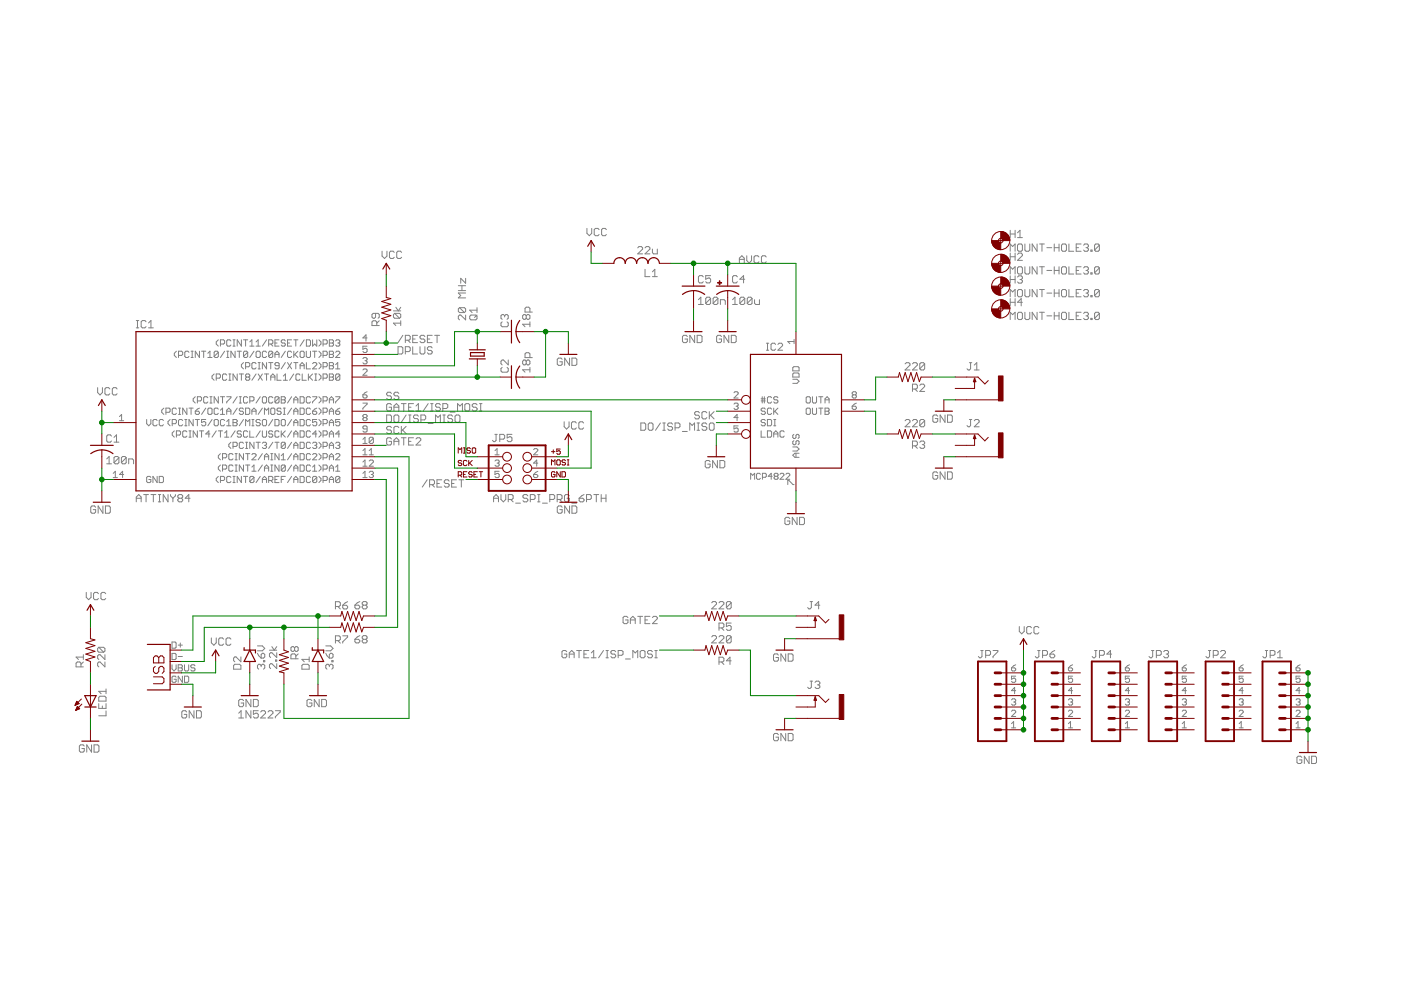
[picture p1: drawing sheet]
<svg xmlns="http://www.w3.org/2000/svg" width="297mm" height="210mm" viewBox="0 0 297 210" stroke-linecap="round" stroke-linejoin="round" font-family="sans-serif">
<g fill="#808080" stroke="#808080" stroke-width=".21">
<path d="M51.1 150.7l-.5 .5z"/>
<path d="M51.1 150.7v1.5z"/>
<path d="M50.6 152.2h1z"/>
<path d="M52.2 150.7v1.5z"/>
<path d="M52.2 150.7l1 1.5z"/>
<path d="M53.2 150.7v1.5z"/>
<path d="M53.7 150.7h1.1z"/>
<path d="M53.7 150.7v.8z"/>
<path d="M53.7 151.5l.5-.3z"/>
<path d="M54.2 151.2h.3z"/>
<path d="M54.5 151.2l.3 .3z"/>
<path d="M54.8 151.5v.5z"/>
<path d="M54.5 152.2l.3-.2z"/>
<path d="M54 152.2h.5z"/>
<path d="M53.7 152l.3 .2z"/>
<path d="M55.3 152.2h1z"/>
<path d="M55.3 152.2l1-1z"/>
<path d="M56.3 151v.2z"/>
<path d="M56 150.7l.3 .3z"/>
<path d="M55.5 150.7h.5z"/>
<path d="M55.5 150.7l-.2 .3z"/>
<path d="M56.8 152.2h1.1z"/>
<path d="M56.8 152.2l1.1-1z"/>
<path d="M57.9 151v.2z"/>
<path d="M57.6 150.7l.3 .3z"/>
<path d="M57.1 150.7h.5z"/>
<path d="M57.1 150.7l-.3 .3z"/>
<path d="M58.4 150.7h1z"/>
<path d="M59.4 150.7v.3z"/>
<path d="M58.4 152l1-1z"/>
<path d="M58.4 152v.2z"/>
<path d="M119.9 137.9l.3 .3z"/>
<path d="M119.4 137.9h.5z"/>
<path d="M119.1 138.2l.3-.3z"/>
<path d="M119.1 138.2v1z"/>
<path d="M119.1 139.2l.3 .3z"/>
<path d="M119.4 139.5h.5z"/>
<path d="M120.2 139.2l-.3 .3z"/>
<path d="M120.2 138.7v.5z"/>
<path d="M119.7 138.7h.5z"/>
<path d="M120.7 138.4v1.1z"/>
<path d="M120.7 138.4l.5-.5z"/>
<path d="M121.2 137.9l.5 .5z"/>
<path d="M121.7 138.4v1.1z"/>
<path d="M120.7 138.7h1z"/>
<path d="M122.8 137.9v1.6z"/>
<path d="M122.3 137.9h1z"/>
<path d="M123.8 137.9h1z"/>
<path d="M123.8 137.9v1.6z"/>
<path d="M123.8 139.5h1z"/>
<path d="M123.8 138.7h.5z"/>
<path d="M125.4 138.4l.5-.5z"/>
<path d="M125.9 137.9v1.6z"/>
<path d="M125.4 139.5h1z"/>
<path d="M128 137.9l-1.1 1.6z"/>
<path d="M128.5 139.5h.5z"/>
<path d="M128.7 137.9v1.6z"/>
<path d="M128.5 137.9h.5z"/>
<path d="M130.3 137.9l.2 .3z"/>
<path d="M129.8 137.9h.5z"/>
<path d="M129.8 137.9l-.3 .3z"/>
<path d="M129.5 138.2v.2z"/>
<path d="M129.5 138.4l.3 .3z"/>
<path d="M129.8 138.7h.5z"/>
<path d="M130.3 138.7l.2 .2z"/>
<path d="M130.5 138.9v.3z"/>
<path d="M130.5 139.2l-.2 .3z"/>
<path d="M129.8 139.5h.5z"/>
<path d="M129.5 139.2l.3 .3z"/>
<path d="M131.1 137.9v1.6z"/>
<path d="M131.1 137.9h.7z"/>
<path d="M131.8 137.9l.3 .3z"/>
<path d="M132.1 138.2v.5z"/>
<path d="M131.8 138.9l.3-.2z"/>
<path d="M131.1 138.9h.7z"/>
<path d="M132.6 139.7h1z"/>
<path d="M134.2 137.9v1.6z"/>
<path d="M134.2 137.9l.5 .5z"/>
<path d="M134.7 138.4l.5-.5z"/>
<path d="M135.2 137.9v1.6z"/>
<path d="M136 137.9h.5z"/>
<path d="M135.7 138.2l.3-.3z"/>
<path d="M135.7 138.2v1z"/>
<path d="M135.7 139.2l.3 .3z"/>
<path d="M136 139.5h.5z"/>
<path d="M136.8 139.2l-.3 .3z"/>
<path d="M136.8 138.2v1z"/>
<path d="M136.5 137.9l.3 .3z"/>
<path d="M138 137.9l.3 .3z"/>
<path d="M137.5 137.9h.5z"/>
<path d="M137.5 137.9l-.2 .3z"/>
<path d="M137.3 138.2v.2z"/>
<path d="M137.3 138.4l.2 .3z"/>
<path d="M137.5 138.7h.5z"/>
<path d="M138 138.7l.3 .2z"/>
<path d="M138.3 138.9v.3z"/>
<path d="M138 139.5l.3-.3z"/>
<path d="M137.5 139.5h.5z"/>
<path d="M137.3 139.2l.2 .3z"/>
<path d="M138.8 139.5h.6z"/>
<path d="M139.1 137.9v1.6z"/>
<path d="M138.8 137.9h.6z"/>
<path d="M82.7 92.8l.3 .3z"/>
<path d="M82.2 92.8h.5z"/>
<path d="M82.2 92.8l-.2 .3z"/>
<path d="M82 93.1v1z"/>
<path d="M82 94.1l.2 .3z"/>
<path d="M82.2 94.4h.5z"/>
<path d="M83 94.1l-.3 .3z"/>
<path d="M83 93.6v.5z"/>
<path d="M82.5 93.6h.5z"/>
<path d="M83.5 93.3v1.1z"/>
<path d="M83.5 93.3l.6-.5z"/>
<path d="M84.1 92.8l.5 .5z"/>
<path d="M84.6 93.3v1.1z"/>
<path d="M83.5 93.6h1.1z"/>
<path d="M85.6 92.8v1.6z"/>
<path d="M85.1 92.8h1z"/>
<path d="M86.6 92.8h1.1z"/>
<path d="M86.6 92.8v1.6z"/>
<path d="M86.6 94.4h1.1z"/>
<path d="M86.6 93.6h.5z"/>
<path d="M88.2 94.4h1z"/>
<path d="M89.2 93.3l-1 1.1z"/>
<path d="M89.2 93.1v.2z"/>
<path d="M89 92.8l.2 .3z"/>
<path d="M88.5 92.8h.5z"/>
<path d="M88.5 92.8l-.3 .3z"/>
<path d="M132.9 130.7l.2 .2z"/>
<path d="M132.4 130.7h.5z"/>
<path d="M132.4 130.7l-.3 .2z"/>
<path d="M132.1 130.9v1.1z"/>
<path d="M132.1 132l.3 .2z"/>
<path d="M132.4 132.2h.5z"/>
<path d="M132.9 132.2l.2-.2z"/>
<path d="M133.1 131.4v.6z"/>
<path d="M132.6 131.4h.5z"/>
<path d="M133.6 131.2v1z"/>
<path d="M133.6 131.2l.6-.5z"/>
<path d="M134.2 130.7l.5 .5z"/>
<path d="M134.7 131.2v1z"/>
<path d="M133.6 131.4h1.1z"/>
<path d="M135.7 130.7v1.5z"/>
<path d="M135.2 130.7h1z"/>
<path d="M136.8 130.7h1z"/>
<path d="M136.8 130.7v1.5z"/>
<path d="M136.8 132.2h1z"/>
<path d="M136.8 131.4h.5z"/>
<path d="M138.3 132.2h1.1z"/>
<path d="M138.3 132.2l1.1-1z"/>
<path d="M139.4 130.9v.3z"/>
<path d="M139.1 130.7l.3 .2z"/>
<path d="M138.6 130.7h.5z"/>
<path d="M138.6 130.7l-.3 .2z"/>
<path d="M28.9 105.4v1z"/>
<path d="M28.9 105.4l.5-.5z"/>
<path d="M29.4 104.9l.5 .5z"/>
<path d="M29.9 105.4v1z"/>
<path d="M28.9 105.6h1z"/>
<path d="M31 104.9v1.5z"/>
<path d="M30.5 104.9h1z"/>
<path d="M32.5 104.9v1.5z"/>
<path d="M32 104.9h1z"/>
<path d="M33.6 106.4h.5z"/>
<path d="M33.8 104.9v1.5z"/>
<path d="M33.6 104.9h.5z"/>
<path d="M34.6 104.9v1.5z"/>
<path d="M34.6 104.9l1 1.5z"/>
<path d="M35.6 104.9v1.5z"/>
<path d="M36.2 104.9v.2z"/>
<path d="M36.2 105.1l.5 .5z"/>
<path d="M36.7 105.6l.5-.5z"/>
<path d="M37.2 104.9v.2z"/>
<path d="M36.7 105.6v.8z"/>
<path d="M37.7 105.1l.3-.2z"/>
<path d="M38 104.9h.5z"/>
<path d="M38.5 104.9l.2 .2z"/>
<path d="M38.7 105.1v.3z"/>
<path d="M38.7 105.4l-.2 .2z"/>
<path d="M38.5 105.6l.2 .3z"/>
<path d="M38.7 105.9v.3z"/>
<path d="M38.7 106.2l-.2 .2z"/>
<path d="M38 106.4h.5z"/>
<path d="M37.7 106.2l.3 .2z"/>
<path d="M37.7 105.9v.3z"/>
<path d="M37.7 105.9l.3-.3z"/>
<path d="M37.7 105.4l.3 .2z"/>
<path d="M37.7 105.1v.3z"/>
<path d="M38 105.6h.5z"/>
<path d="M40 104.9v1.5z"/>
<path d="M40 104.9l-.7 .7z"/>
<path d="M39.3 105.6h1z"/>
<path d="M20.7 82.2v1z"/>
<path d="M20.7 83.2l.5 .5z"/>
<path d="M21.2 83.7l.5-.5z"/>
<path d="M21.7 82.2v1z"/>
<path d="M23 82.2l.3 .3z"/>
<path d="M22.5 82.2h.5z"/>
<path d="M22.5 82.2l-.3 .3z"/>
<path d="M22.2 82.5v1z"/>
<path d="M22.2 83.5l.3 .2z"/>
<path d="M22.5 83.7h.5z"/>
<path d="M23.3 83.5l-.3 .2z"/>
<path d="M24.6 82.2l.2 .3z"/>
<path d="M24.1 82.2h.5z"/>
<path d="M24.1 82.2l-.3 .3z"/>
<path d="M23.8 82.5v1z"/>
<path d="M23.8 83.5l.3 .2z"/>
<path d="M24.1 83.7h.5z"/>
<path d="M24.6 83.7l.2-.2z"/>
<path d="M20 107.3l.3 .2z"/>
<path d="M19.5 107.3h.5z"/>
<path d="M19.5 107.3l-.3 .2z"/>
<path d="M19.2 107.5v1.1z"/>
<path d="M19.2 108.6l.3 .2z"/>
<path d="M19.5 108.8h.5z"/>
<path d="M20.3 108.6l-.3 .2z"/>
<path d="M20.3 108.1v.5z"/>
<path d="M19.8 108.1h.5z"/>
<path d="M20.8 107.3v1.5z"/>
<path d="M20.8 107.3l1 1.5z"/>
<path d="M21.8 107.3v1.5z"/>
<path d="M22.4 107.3v1.5z"/>
<path d="M22.4 108.8h.7z"/>
<path d="M23.1 108.8l.3-.2z"/>
<path d="M23.4 107.5v1.1z"/>
<path d="M23.1 107.3l.3 .2z"/>
<path d="M22.4 107.3h.7z"/>
<path d="M83.4 68.5l.5 .5z"/>
<path d="M83.4 68.5h1.6z"/>
<path d="M85 68v1z"/>
<path d="M83.7 67.5h1z"/>
<path d="M83.4 67.2l.3 .3z"/>
<path d="M83.4 66.7v.5z"/>
<path d="M83.4 66.7l.3-.3z"/>
<path d="M83.7 66.4h1z"/>
<path d="M84.7 66.4l.3 .3z"/>
<path d="M85 66.7v.5z"/>
<path d="M85 67.2l-.3 .3z"/>
<path d="M83.7 66.4l1 1.1z"/>
<path d="M83.4 65.9h1.6z"/>
<path d="M85 65.2l-.5 .7z"/>
<path d="M83.9 65.2l.6 .7z"/>
<path d="M81 53.3v1z"/>
<path d="M81 54.3l.5 .5z"/>
<path d="M81.5 54.8l.5-.5z"/>
<path d="M82 53.3v1z"/>
<path d="M83.3 53.3l.3 .2z"/>
<path d="M82.8 53.3h.5z"/>
<path d="M82.8 53.3l-.2 .2z"/>
<path d="M82.6 53.5v1z"/>
<path d="M82.6 54.5l.2 .3z"/>
<path d="M82.8 54.8h.5z"/>
<path d="M83.3 54.8l.3-.3z"/>
<path d="M84.9 53.3l.3 .2z"/>
<path d="M84.4 53.3h.5z"/>
<path d="M84.1 53.5l.3-.2z"/>
<path d="M84.1 53.5v1z"/>
<path d="M84.1 54.5l.3 .3z"/>
<path d="M84.4 54.8h.5z"/>
<path d="M84.9 54.8l.3-.3z"/>
<path d="M98.7 66.8v1z"/>
<path d="M97.7 66.8l1 1z"/>
<path d="M97.4 66.8h.3z"/>
<path d="M97.4 66.8l-.2 .3z"/>
<path d="M97.2 67.1v.5z"/>
<path d="M97.2 67.6l.2 .2z"/>
<path d="M97.4 66.3h1.1z"/>
<path d="M97.2 66l.2 .3z"/>
<path d="M97.2 65.5v.5z"/>
<path d="M97.2 65.5l.2-.3z"/>
<path d="M97.4 65.2h1.1z"/>
<path d="M98.5 65.2l.2 .3z"/>
<path d="M98.7 65.5v.5z"/>
<path d="M98.7 66l-.2 .3z"/>
<path d="M97.4 65.2l1.1 1.1z"/>
<path d="M97.2 63.2h1.5z"/>
<path d="M97.2 63.2l.5-.5z"/>
<path d="M97.2 62.1l.5 .6z"/>
<path d="M97.2 62.1h1.5z"/>
<path d="M97.2 61.6h1.5z"/>
<path d="M97.9 60.6v1z"/>
<path d="M97.2 60.6h1.5z"/>
<path d="M97.7 59v1z"/>
<path d="M97.7 59l1 1z"/>
<path d="M98.7 59v1z"/>
<path d="M104.6 105.4v1z"/>
<path d="M104.6 105.4l.6-.5z"/>
<path d="M105.2 104.9l.5 .5z"/>
<path d="M105.7 105.4v1z"/>
<path d="M104.6 105.6h1.1z"/>
<path d="M106.2 104.9v1z"/>
<path d="M106.2 105.9l.5 .5z"/>
<path d="M106.7 106.4l.5-.5z"/>
<path d="M107.2 104.9v1z"/>
<path d="M107.8 104.9v1.5z"/>
<path d="M107.8 104.9h.7z"/>
<path d="M108.5 104.9l.3 .2z"/>
<path d="M108.8 105.1v.5z"/>
<path d="M108.8 105.6l-.3 .3z"/>
<path d="M107.8 105.9h.7z"/>
<path d="M108.3 105.9l.5 .5z"/>
<path d="M109.3 106.7h1z"/>
<path d="M111.7 104.9l.2 .2z"/>
<path d="M111.1 104.9h.6z"/>
<path d="M111.1 104.9l-.2 .2z"/>
<path d="M110.9 105.1v.3z"/>
<path d="M110.9 105.4l.2 .2z"/>
<path d="M111.1 105.6h.6z"/>
<path d="M111.7 105.6l.2 .3z"/>
<path d="M111.9 105.9v.3z"/>
<path d="M111.7 106.4l.2-.2z"/>
<path d="M111.1 106.4h.6z"/>
<path d="M110.9 106.2l.2 .2z"/>
<path d="M112.4 104.9v1.5z"/>
<path d="M112.4 104.9h.8z"/>
<path d="M113.2 104.9l.3 .2z"/>
<path d="M113.5 105.1v.5z"/>
<path d="M113.5 105.6l-.3 .3z"/>
<path d="M112.4 105.9h.8z"/>
<path d="M114 106.4h.5z"/>
<path d="M114.2 104.9v1.5z"/>
<path d="M114 104.9h.5z"/>
<path d="M115 106.7h1.1z"/>
<path d="M116.6 104.9v1.5z"/>
<path d="M116.6 104.9h.7z"/>
<path d="M117.3 104.9l.3 .2z"/>
<path d="M117.6 105.1v.5z"/>
<path d="M117.6 105.6l-.3 .3z"/>
<path d="M116.6 105.9h.7z"/>
<path d="M118.1 104.9v1.5z"/>
<path d="M118.1 104.9h.8z"/>
<path d="M118.9 104.9l.3 .2z"/>
<path d="M119.2 105.1v.5z"/>
<path d="M118.9 105.9l.3-.3z"/>
<path d="M118.1 105.9h.8z"/>
<path d="M118.6 105.9l.6 .5z"/>
<path d="M120.5 104.9l.2 .2z"/>
<path d="M119.9 104.9h.6z"/>
<path d="M119.9 104.9l-.2 .2z"/>
<path d="M119.7 105.1v1.1z"/>
<path d="M119.7 106.2l.2 .2z"/>
<path d="M119.9 106.4h.6z"/>
<path d="M120.5 106.4l.2-.2z"/>
<path d="M120.7 105.6v.6z"/>
<path d="M120.2 105.6h.5z"/>
<path d="M121.2 106.7h1.1z"/>
<path d="M123.3 105.1l.5-.2z"/>
<path d="M122.8 105.6l.5-.5z"/>
<path d="M122.8 105.6v.6z"/>
<path d="M122.8 106.2l.2 .2z"/>
<path d="M123 106.4h.6z"/>
<path d="M123.6 106.4l.2-.2z"/>
<path d="M123.8 105.9v.3z"/>
<path d="M123.6 105.6l.2 .3z"/>
<path d="M122.8 105.6h.8z"/>
<path d="M124.4 104.9v1.5z"/>
<path d="M124.4 104.9h.7z"/>
<path d="M125.1 104.9l.3 .2z"/>
<path d="M125.4 105.1v.5z"/>
<path d="M125.4 105.6l-.3 .3z"/>
<path d="M124.4 105.9h.7z"/>
<path d="M126.4 104.9v1.5z"/>
<path d="M125.9 104.9h1z"/>
<path d="M127.5 104.9v1.5z"/>
<path d="M127.5 105.6h1z"/>
<path d="M128.5 104.9v1.5z"/>
<path d="M119.6 89.4v1.1z"/>
<path d="M119.6 90.5l.5 .5z"/>
<path d="M120.1 91l.5-.5z"/>
<path d="M120.6 89.4v1.1z"/>
<path d="M121.9 89.4l.3 .3z"/>
<path d="M121.4 89.4h.5z"/>
<path d="M121.4 89.4l-.2 .3z"/>
<path d="M121.2 89.7v1z"/>
<path d="M121.2 90.7l.2 .3z"/>
<path d="M121.4 91h.5z"/>
<path d="M121.9 91l.3-.3z"/>
<path d="M123.5 89.4l.2 .3z"/>
<path d="M123 89.4h.5z"/>
<path d="M123 89.4l-.3 .3z"/>
<path d="M122.7 89.7v1z"/>
<path d="M122.7 90.7l.3 .3z"/>
<path d="M123 91h.5z"/>
<path d="M123.5 91l.2-.3z"/>
<path d="M118.9 107.3l.3 .2z"/>
<path d="M118.4 107.3h.5z"/>
<path d="M118.4 107.3l-.2 .2z"/>
<path d="M118.2 107.5v1.1z"/>
<path d="M118.2 108.6l.2 .2z"/>
<path d="M118.4 108.8h.5z"/>
<path d="M118.9 108.8l.3-.2z"/>
<path d="M119.2 108.1v.5z"/>
<path d="M118.7 108.1h.5z"/>
<path d="M119.7 107.3v1.5z"/>
<path d="M119.7 107.3l1.1 1.5z"/>
<path d="M120.8 107.3v1.5z"/>
<path d="M121.3 107.3v1.5z"/>
<path d="M121.3 108.8h.7z"/>
<path d="M122 108.8l.3-.2z"/>
<path d="M122.3 107.5v1.1z"/>
<path d="M122 107.3l.3 .2z"/>
<path d="M121.3 107.3h.7z"/>
<path d="M159.2 100.4v1.2z"/>
<path d="M159.2 100.4l.4 .4z"/>
<path d="M159.6 100.8l.4-.4z"/>
<path d="M160 100.4v1.2z"/>
<path d="M161 100.4l.2 .2z"/>
<path d="M160.6 100.4h.4z"/>
<path d="M160.6 100.4l-.2 .2z"/>
<path d="M160.4 100.6v.8z"/>
<path d="M160.4 101.4l.2 .2z"/>
<path d="M160.6 101.6h.4z"/>
<path d="M161 101.6l.2-.2z"/>
<path d="M161.6 100.4v1.2z"/>
<path d="M161.6 100.4h.7z"/>
<path d="M162.3 100.4l.2 .2z"/>
<path d="M162.5 100.6v.4z"/>
<path d="M162.5 101l-.2 .2z"/>
<path d="M161.6 101.2h.7z"/>
<path d="M163.5 100.4v1.2z"/>
<path d="M163.5 100.4l-.6 .6z"/>
<path d="M162.9 101h.8z"/>
<path d="M164.3 100.4l-.2 .2z"/>
<path d="M164.3 100.4h.5z"/>
<path d="M164.8 100.4l.2 .2z"/>
<path d="M165 100.6v.2z"/>
<path d="M165 100.8l-.2 .2z"/>
<path d="M164.8 101l.2 .2z"/>
<path d="M165 101.2v.2z"/>
<path d="M165 101.4l-.2 .2z"/>
<path d="M164.3 101.6h.5z"/>
<path d="M164.1 101.4l.2 .2z"/>
<path d="M164.1 101.2v.2z"/>
<path d="M164.3 101l-.2 .2z"/>
<path d="M164.1 100.8l.2 .2z"/>
<path d="M164.1 100.6v.2z"/>
<path d="M164.3 101h.5z"/>
<path d="M165.4 101.6h.8z"/>
<path d="M166.2 100.8l-.8 .8z"/>
<path d="M166.2 100.6v.2z"/>
<path d="M166 100.4l.2 .2z"/>
<path d="M165.6 100.4h.4z"/>
<path d="M165.4 100.6l.2-.2z"/>
<path d="M166.6 101.6h.8z"/>
<path d="M167.4 100.8l-.8 .8z"/>
<path d="M167.4 100.6v.2z"/>
<path d="M167.2 100.4l.2 .2z"/>
<path d="M166.8 100.4h.4z"/>
<path d="M166.8 100.4l-.2 .2z"/>
<path d="M150.3 97.6l.3 .3z"/>
<path d="M149.8 97.6h.5z"/>
<path d="M149.8 97.6l-.3 .3z"/>
<path d="M149.5 97.9v1z"/>
<path d="M149.5 98.9l.3 .3z"/>
<path d="M149.8 99.2h.5z"/>
<path d="M150.6 98.9l-.3 .3z"/>
<path d="M150.6 98.4v.5z"/>
<path d="M150.1 98.4h.5z"/>
<path d="M151.1 97.6v1.6z"/>
<path d="M151.1 97.6l1 1.6z"/>
<path d="M152.1 97.6v1.6z"/>
<path d="M152.6 97.6v1.6z"/>
<path d="M152.6 99.2h.8z"/>
<path d="M153.7 98.9l-.3 .3z"/>
<path d="M153.7 97.9v1z"/>
<path d="M153.4 97.6l.3 .3z"/>
<path d="M152.6 97.6h.8z"/>
<path d="M167.2 109.7l.2 .3z"/>
<path d="M166.7 109.7h.5z"/>
<path d="M166.7 109.7l-.3 .3z"/>
<path d="M166.4 110v1z"/>
<path d="M166.4 111l.3 .2z"/>
<path d="M166.7 111.2h.5z"/>
<path d="M167.2 111.2l.2-.2z"/>
<path d="M167.4 110.5v.5z"/>
<path d="M166.9 110.5h.5z"/>
<path d="M168 109.7v1.5z"/>
<path d="M168 109.7l1 1.5z"/>
<path d="M169 109.7v1.5z"/>
<path d="M169.5 109.7v1.5z"/>
<path d="M169.5 111.2h.8z"/>
<path d="M170.3 111.2l.3-.2z"/>
<path d="M170.6 110v1z"/>
<path d="M170.3 109.7l.3 .3z"/>
<path d="M169.5 109.7h.8z"/>
<path d="M191.9 78.4h1z"/>
<path d="M192.9 77.4l-1 1z"/>
<path d="M192.9 77.2v.2z"/>
<path d="M192.7 76.9l.2 .3z"/>
<path d="M192.2 76.9h.5z"/>
<path d="M191.9 77.2l.3-.3z"/>
<path d="M193.5 78.4h1z"/>
<path d="M193.5 78.4l1-1z"/>
<path d="M194.5 77.2v.2z"/>
<path d="M194.2 76.9l.3 .3z"/>
<path d="M193.7 76.9h.5z"/>
<path d="M193.7 76.9l-.2 .3z"/>
<path d="M195 77.2v1z"/>
<path d="M195 77.2l.3-.3z"/>
<path d="M195.3 76.9h.5z"/>
<path d="M195.8 76.9l.2 .3z"/>
<path d="M196 77.2v1z"/>
<path d="M196 78.2l-.2 .2z"/>
<path d="M195.3 78.4h.5z"/>
<path d="M195 78.2l.3 .2z"/>
<path d="M195 78.2l1-1z"/>
<path d="M191.9 90.5h1z"/>
<path d="M191.9 90.5l1-1z"/>
<path d="M192.9 89.2v.3z"/>
<path d="M192.7 88.9l.2 .3z"/>
<path d="M192.2 88.9h.5z"/>
<path d="M192.2 88.9l-.3 .3z"/>
<path d="M193.5 90.5h1z"/>
<path d="M193.5 90.5l1-1z"/>
<path d="M194.5 89.2v.3z"/>
<path d="M194.2 88.9l.3 .3z"/>
<path d="M193.7 88.9h.5z"/>
<path d="M193.7 88.9l-.2 .3z"/>
<path d="M195 89.2v1z"/>
<path d="M195 89.2l.3-.3z"/>
<path d="M195.3 88.9h.5z"/>
<path d="M195.8 88.9l.2 .3z"/>
<path d="M196 89.2v1z"/>
<path d="M195.8 90.5l.2-.3z"/>
<path d="M195.3 90.5h.5z"/>
<path d="M195 90.2l.3 .3z"/>
<path d="M195 90.2l1-1z"/>
<path d="M110.8 68.7l.5 .6z"/>
<path d="M110.8 68.7h1.6z"/>
<path d="M112.4 68.2v1.1z"/>
<path d="M110.8 67.5l.3 .2z"/>
<path d="M110.8 67v.5z"/>
<path d="M110.8 67l.3-.3z"/>
<path d="M111.1 66.7h.2z"/>
<path d="M111.3 66.7l.3 .3z"/>
<path d="M111.6 67l.2-.3z"/>
<path d="M111.8 66.7h.3z"/>
<path d="M112.1 66.7l.3 .3z"/>
<path d="M112.4 67v.5z"/>
<path d="M112.4 67.5l-.3 .2z"/>
<path d="M111.8 67.7h.3z"/>
<path d="M111.6 67.5l.2 .2z"/>
<path d="M111.6 67.5l-.3 .2z"/>
<path d="M111.1 67.7h.2z"/>
<path d="M111.6 67v.5z"/>
<path d="M111.3 66.2h1.6z"/>
<path d="M111.3 65.4v.8z"/>
<path d="M111.6 65.1l-.3 .3z"/>
<path d="M111.6 65.1h.5z"/>
<path d="M112.1 65.1l.3 .3z"/>
<path d="M112.4 65.4v.8z"/>
<path d="M110.8 78.4l.5 .5z"/>
<path d="M110.8 78.4h1.6z"/>
<path d="M112.4 77.9v1z"/>
<path d="M110.8 77.1l.3 .3z"/>
<path d="M110.8 76.6v.5z"/>
<path d="M111.1 76.3l-.3 .3z"/>
<path d="M111.1 76.3h.2z"/>
<path d="M111.3 76.3l.3 .3z"/>
<path d="M111.8 76.3l-.2 .3z"/>
<path d="M111.8 76.3h.3z"/>
<path d="M112.1 76.3l.3 .3z"/>
<path d="M112.4 76.6v.5z"/>
<path d="M112.4 77.1l-.3 .3z"/>
<path d="M111.8 77.4h.3z"/>
<path d="M111.6 77.1l.2 .3z"/>
<path d="M111.6 77.1l-.3 .3z"/>
<path d="M111.1 77.4h.2z"/>
<path d="M111.6 76.6v.5z"/>
<path d="M111.3 75.8h1.6z"/>
<path d="M111.3 75v.8z"/>
<path d="M111.3 75l.3-.2z"/>
<path d="M111.6 74.8h.5z"/>
<path d="M112.1 74.8l.3 .2z"/>
<path d="M112.4 75v.8z"/>
<path d="M118.9 75.9l.3 .3z"/>
<path d="M118.4 75.9h.5z"/>
<path d="M118.2 76.2l.2-.3z"/>
<path d="M118.2 76.2v1z"/>
<path d="M118.2 77.2l.2 .3z"/>
<path d="M118.4 77.5h.5z"/>
<path d="M118.9 77.5l.3-.3z"/>
<path d="M119.2 76.7v.5z"/>
<path d="M118.7 76.7h.5z"/>
<path d="M119.7 75.9v1.6z"/>
<path d="M119.7 75.9l1.1 1.6z"/>
<path d="M120.8 75.9v1.6z"/>
<path d="M121.3 75.9v1.6z"/>
<path d="M121.3 77.5h.7z"/>
<path d="M122 77.5l.3-.3z"/>
<path d="M122.3 76.2v1z"/>
<path d="M122 75.9l.3 .3z"/>
<path d="M121.3 75.9h.7z"/>
<path d="M39.3 150.7l.3 .3z"/>
<path d="M38.8 150.7h.5z"/>
<path d="M38.8 150.7l-.3 .3z"/>
<path d="M38.5 151v1z"/>
<path d="M38.5 152l.3 .2z"/>
<path d="M38.8 152.2h.5z"/>
<path d="M39.6 152l-.3 .2z"/>
<path d="M39.6 151.5v.5z"/>
<path d="M39.1 151.5h.5z"/>
<path d="M40.1 150.7v1.5z"/>
<path d="M40.1 150.7l1 1.5z"/>
<path d="M41.1 150.7v1.5z"/>
<path d="M41.7 150.7v1.5z"/>
<path d="M41.7 152.2h.7z"/>
<path d="M42.4 152.2l.3-.2z"/>
<path d="M42.7 151v1z"/>
<path d="M42.4 150.7l.3 .3z"/>
<path d="M41.7 150.7h.7z"/>
<path d="M44.8 135.3v1z"/>
<path d="M44.8 136.3l.5 .5z"/>
<path d="M45.8 136.3l-.5 .5z"/>
<path d="M45.8 135.3v1z"/>
<path d="M47.1 135.3l.3 .2z"/>
<path d="M46.6 135.3h.5z"/>
<path d="M46.4 135.5l.2-.2z"/>
<path d="M46.4 135.5v1z"/>
<path d="M46.4 136.5l.2 .3z"/>
<path d="M46.6 136.8h.5z"/>
<path d="M47.1 136.8l.3-.3z"/>
<path d="M48.7 135.3l.3 .2z"/>
<path d="M48.2 135.3h.5z"/>
<path d="M47.9 135.5l.3-.2z"/>
<path d="M47.9 135.5v1z"/>
<path d="M47.9 136.5l.3 .3z"/>
<path d="M48.2 136.8h.5z"/>
<path d="M49 136.5l-.3 .3z"/>
<path d="M54.6 141.6l.2 .3z"/>
<path d="M54.6 141.1v.5z"/>
<path d="M54.8 140.8l-.2 .3z"/>
<path d="M54.8 140.8h.3z"/>
<path d="M55.1 140.8l.3 .3z"/>
<path d="M55.4 141.1v.3z"/>
<path d="M55.6 140.8l-.2 .3z"/>
<path d="M55.6 140.8h.3z"/>
<path d="M55.9 140.8l.2 .3z"/>
<path d="M56.1 141.1v.5z"/>
<path d="M56.1 141.6l-.2 .3z"/>
<path d="M55.9 140.3h.2z"/>
<path d="M55.9 140.1v.2z"/>
<path d="M55.9 140.1h.2z"/>
<path d="M56.1 140.1v.2z"/>
<path d="M54.6 138.5l.2 .5z"/>
<path d="M54.8 139l.6 .5z"/>
<path d="M55.4 139.5h.5z"/>
<path d="M56.1 139.3l-.2 .2z"/>
<path d="M56.1 138.8v.5z"/>
<path d="M55.9 138.5l.2 .3z"/>
<path d="M55.6 138.5h.3z"/>
<path d="M55.6 138.5l-.2 .3z"/>
<path d="M55.4 138.8v.7z"/>
<path d="M54.6 138h1z"/>
<path d="M55.6 138l.5-.5z"/>
<path d="M55.6 136.9l.5 .6z"/>
<path d="M54.6 136.9h1z"/>
<path d="M69.1 141.6l.2 .3z"/>
<path d="M69.1 141.1v.5z"/>
<path d="M69.1 141.1l.2-.3z"/>
<path d="M69.3 140.8h.3z"/>
<path d="M69.6 140.8l.2 .3z"/>
<path d="M69.8 141.1v.3z"/>
<path d="M69.8 141.1l.3-.3z"/>
<path d="M70.1 140.8h.3z"/>
<path d="M70.4 140.8l.2 .3z"/>
<path d="M70.6 141.1v.5z"/>
<path d="M70.6 141.6l-.2 .3z"/>
<path d="M70.4 140.3h.2z"/>
<path d="M70.4 140.1v.2z"/>
<path d="M70.4 140.1h.2z"/>
<path d="M70.6 140.1v.2z"/>
<path d="M69.1 138.5l.2 .5z"/>
<path d="M69.3 139l.5 .5z"/>
<path d="M69.8 139.5h.6z"/>
<path d="M70.4 139.5l.2-.2z"/>
<path d="M70.6 138.8v.5z"/>
<path d="M70.4 138.5l.2 .3z"/>
<path d="M70.1 138.5h.3z"/>
<path d="M69.8 138.8l.3-.3z"/>
<path d="M69.8 138.8v.7z"/>
<path d="M69.1 138h1z"/>
<path d="M70.1 138l.5-.5z"/>
<path d="M70.1 136.9l.5 .6z"/>
<path d="M69.1 136.9h1z"/>
<path d="M75.8 127.8l.5-.2z"/>
<path d="M75.8 127.8l-.6 .5z"/>
<path d="M75.2 128.3v.5z"/>
<path d="M75.2 128.8l.3 .3z"/>
<path d="M75.5 129.1h.5z"/>
<path d="M76 129.1l.3-.3z"/>
<path d="M76.3 128.6v.2z"/>
<path d="M76 128.3l.3 .3z"/>
<path d="M75.2 128.3h.8z"/>
<path d="M76.8 127.8l.2-.2z"/>
<path d="M77 127.6h.6z"/>
<path d="M77.6 127.6l.2 .2z"/>
<path d="M77.8 127.8v.3z"/>
<path d="M77.8 128.1l-.2 .2z"/>
<path d="M77.6 128.3l.2 .3z"/>
<path d="M77.8 128.6v.2z"/>
<path d="M77.8 128.8l-.2 .3z"/>
<path d="M77 129.1h.6z"/>
<path d="M76.8 128.8l.2 .3z"/>
<path d="M76.8 128.6v.2z"/>
<path d="M77 128.3l-.2 .3z"/>
<path d="M76.8 128.1l.2 .2z"/>
<path d="M76.8 127.8v.3z"/>
<path d="M77 128.3h.6z"/>
<path d="M75.8 135l.5-.2z"/>
<path d="M75.8 135l-.6 .6z"/>
<path d="M75.2 135.6v.5z"/>
<path d="M75.2 136.1l.3 .2z"/>
<path d="M75.5 136.3h.5z"/>
<path d="M76 136.3l.3-.2z"/>
<path d="M76.3 135.8v.3z"/>
<path d="M76 135.6l.3 .2z"/>
<path d="M75.2 135.6h.8z"/>
<path d="M77 134.8l-.2 .2z"/>
<path d="M77 134.8h.6z"/>
<path d="M77.6 134.8l.2 .2z"/>
<path d="M77.8 135v.3z"/>
<path d="M77.8 135.3l-.2 .3z"/>
<path d="M77.6 135.6l.2 .2z"/>
<path d="M77.8 135.8v.3z"/>
<path d="M77.6 136.3l.2-.2z"/>
<path d="M77 136.3h.6z"/>
<path d="M76.8 136.1l.2 .2z"/>
<path d="M76.8 135.8v.3z"/>
<path d="M76.8 135.8l.2-.2z"/>
<path d="M76.8 135.3l.2 .3z"/>
<path d="M76.8 135v.3z"/>
<path d="M77 135.6h.6z"/>
<path d="M65.8 148.3l.3 .2z"/>
<path d="M65.3 148.3h.5z"/>
<path d="M65.3 148.3l-.2 .2z"/>
<path d="M65.1 148.5v1.1z"/>
<path d="M65.1 149.6l.2 .2z"/>
<path d="M65.3 149.8h.5z"/>
<path d="M65.8 149.8l.3-.2z"/>
<path d="M66.1 149.1v.5z"/>
<path d="M65.6 149.1h.5z"/>
<path d="M66.6 148.3v1.5z"/>
<path d="M66.6 148.3l1.1 1.5z"/>
<path d="M67.7 148.3v1.5z"/>
<path d="M68.2 148.3v1.5z"/>
<path d="M68.2 149.8h.8z"/>
<path d="M69.2 149.6l-.2 .2z"/>
<path d="M69.2 148.5v1.1z"/>
<path d="M69 148.3l.2 .2z"/>
<path d="M68.2 148.3h.8z"/>
<path d="M51.4 148.3l.2 .2z"/>
<path d="M50.9 148.3h.5z"/>
<path d="M50.9 148.3l-.3 .2z"/>
<path d="M50.6 148.5v1.1z"/>
<path d="M50.6 149.6l.3 .2z"/>
<path d="M50.9 149.8h.5z"/>
<path d="M51.6 149.6l-.2 .2z"/>
<path d="M51.6 149.1v.5z"/>
<path d="M51.1 149.1h.5z"/>
<path d="M52.2 148.3v1.5z"/>
<path d="M52.2 148.3l1 1.5z"/>
<path d="M53.2 148.3v1.5z"/>
<path d="M53.7 148.3v1.5z"/>
<path d="M53.7 149.8h.8z"/>
<path d="M54.5 149.8l.3-.2z"/>
<path d="M54.8 148.5v1.1z"/>
<path d="M54.5 148.3l.3 .2z"/>
<path d="M53.7 148.3h.8z"/>
<path d="M58.7 140.7v1.1z"/>
<path d="M57.6 140.7l1.1 1.1z"/>
<path d="M57.4 140.7h.2z"/>
<path d="M57.4 140.7l-.3 .3z"/>
<path d="M57.1 141v.5z"/>
<path d="M57.1 141.5l.3 .3z"/>
<path d="M58.4 140.2h.3z"/>
<path d="M58.4 139.9v.3z"/>
<path d="M58.4 139.9h.3z"/>
<path d="M58.7 139.9v.3z"/>
<path d="M58.7 138.4v1z"/>
<path d="M57.6 138.4l1.1 1z"/>
<path d="M57.4 138.4h.2z"/>
<path d="M57.1 138.6l.3-.2z"/>
<path d="M57.1 138.6v.5z"/>
<path d="M57.1 139.1l.3 .3z"/>
<path d="M57.1 137.9h1.6z"/>
<path d="M58.7 137.1l-.6 .8z"/>
<path d="M57.6 137.1l.5 .8z"/>
<path d="M198.5 100.1l.3 .2z"/>
<path d="M198 100.1h.5z"/>
<path d="M198 100.1l-.2 .2z"/>
<path d="M197.8 100.3v1z"/>
<path d="M197.8 101.3l.2 .3z"/>
<path d="M198 101.6h.5z"/>
<path d="M198.5 101.6l.3-.3z"/>
<path d="M198.8 100.8v.5z"/>
<path d="M198.3 100.8h.5z"/>
<path d="M199.3 100.1v1.5z"/>
<path d="M199.3 100.1l1.1 1.5z"/>
<path d="M200.4 100.1v1.5z"/>
<path d="M200.9 100.1v1.5z"/>
<path d="M200.9 101.6h.8z"/>
<path d="M201.9 101.3l-.2 .3z"/>
<path d="M201.9 100.3v1z"/>
<path d="M201.7 100.1l.2 .2z"/>
<path d="M200.9 100.1h.8z"/>
<path d="M23.1 96.8l-.5 .5z"/>
<path d="M23.1 96.8v1.5z"/>
<path d="M22.6 98.3h1z"/>
<path d="M24.2 97v1.1z"/>
<path d="M24.2 97l.2-.2z"/>
<path d="M24.4 96.8h.6z"/>
<path d="M25 96.8l.2 .2z"/>
<path d="M25.2 97v1.1z"/>
<path d="M25.2 98.1l-.2 .2z"/>
<path d="M24.4 98.3h.6z"/>
<path d="M24.2 98.1l.2 .2z"/>
<path d="M24.2 98.1l1-1.1z"/>
<path d="M25.7 97v1.1z"/>
<path d="M25.7 97l.3-.2z"/>
<path d="M26 96.8h.5z"/>
<path d="M26.5 96.8l.3 .2z"/>
<path d="M26.8 97v1.1z"/>
<path d="M26.8 98.1l-.3 .2z"/>
<path d="M26 98.3h.5z"/>
<path d="M25.7 98.1l.3 .2z"/>
<path d="M26.8 97l-1.1 1.1z"/>
<path d="M27.3 97.3v1z"/>
<path d="M27.3 97.3h.8z"/>
<path d="M28.1 97.3l.2 .3z"/>
<path d="M28.3 97.6v.7z"/>
<path d="M148.6 63l-.5 .5z"/>
<path d="M148.6 63v1.6z"/>
<path d="M148.1 64.6h1z"/>
<path d="M149.6 63.3v1z"/>
<path d="M149.9 63l-.3 .3z"/>
<path d="M149.9 63h.5z"/>
<path d="M150.4 63l.3 .3z"/>
<path d="M150.7 63.3v1z"/>
<path d="M150.7 64.3l-.3 .3z"/>
<path d="M149.9 64.6h.5z"/>
<path d="M149.6 64.3l.3 .3z"/>
<path d="M149.6 64.3l1.1-1z"/>
<path d="M151.2 63.3v1z"/>
<path d="M151.4 63l-.2 .3z"/>
<path d="M151.4 63h.6z"/>
<path d="M152 63l.2 .3z"/>
<path d="M152.2 63.3v1z"/>
<path d="M152.2 64.3l-.2 .3z"/>
<path d="M151.4 64.6h.6z"/>
<path d="M151.2 64.3l.2 .3z"/>
<path d="M151.2 64.3l1-1z"/>
<path d="M152.7 63.5v1.1z"/>
<path d="M152.7 63.5h.8z"/>
<path d="M153.5 63.5l.3 .3z"/>
<path d="M153.8 63.8v.8z"/>
<path d="M155.8 63l-.5 .5z"/>
<path d="M155.8 63v1.6z"/>
<path d="M155.3 64.6h1z"/>
<path d="M156.9 63.3v1z"/>
<path d="M157.1 63l-.2 .3z"/>
<path d="M157.1 63h.5z"/>
<path d="M157.6 63l.3 .3z"/>
<path d="M157.9 63.3v1z"/>
<path d="M157.9 64.3l-.3 .3z"/>
<path d="M157.1 64.6h.5z"/>
<path d="M156.9 64.3l.2 .3z"/>
<path d="M156.9 64.3l1-1z"/>
<path d="M158.4 63.3v1z"/>
<path d="M158.7 63l-.3 .3z"/>
<path d="M158.7 63h.5z"/>
<path d="M159.2 63l.2 .3z"/>
<path d="M159.4 63.3v1z"/>
<path d="M159.4 64.3l-.2 .3z"/>
<path d="M158.7 64.6h.5z"/>
<path d="M158.4 64.3l.3 .3z"/>
<path d="M159.4 63.3l-1 1z"/>
<path d="M160 63.5v.8z"/>
<path d="M160 64.3l.2 .3z"/>
<path d="M160.2 64.6h.8z"/>
<path d="M161 63.5v1.1z"/>
<path d="M135.2 53.8h1z"/>
<path d="M135.2 53.8l1-1z"/>
<path d="M136.2 52.6v.2z"/>
<path d="M136 52.3l.2 .3z"/>
<path d="M135.5 52.3h.5z"/>
<path d="M135.5 52.3l-.3 .3z"/>
<path d="M136.8 53.8h1z"/>
<path d="M136.8 53.8l1-1z"/>
<path d="M137.8 52.6v.2z"/>
<path d="M137.5 52.3l.3 .3z"/>
<path d="M137 52.3h.5z"/>
<path d="M137 52.3l-.2 .3z"/>
<path d="M138.3 52.8v.8z"/>
<path d="M138.3 53.6l.3 .2z"/>
<path d="M138.6 53.8h.8z"/>
<path d="M139.4 52.8v1z"/>
<path d="M124.4 48.4v1.1z"/>
<path d="M124.4 49.5l.5 .5z"/>
<path d="M124.9 50l.6-.5z"/>
<path d="M125.5 48.4v1.1z"/>
<path d="M126.8 48.4l.2 .3z"/>
<path d="M126.2 48.4h.6z"/>
<path d="M126.2 48.4l-.2 .3z"/>
<path d="M126 48.7v1z"/>
<path d="M126 49.7l.2 .3z"/>
<path d="M126.2 50h.6z"/>
<path d="M126.8 50l.2-.3z"/>
<path d="M128.3 48.4l.3 .3z"/>
<path d="M127.8 48.4h.5z"/>
<path d="M127.8 48.4l-.2 .3z"/>
<path d="M127.6 48.7v1z"/>
<path d="M127.6 49.7l.2 .3z"/>
<path d="M127.8 50h.5z"/>
<path d="M128.3 50l.3-.3z"/>
<path d="M152.7 71.1l.3 .3z"/>
<path d="M152.2 71.1h.5z"/>
<path d="M152.2 71.1l-.3 .3z"/>
<path d="M151.9 71.4v1z"/>
<path d="M151.9 72.4l.3 .2z"/>
<path d="M152.2 72.6h.5z"/>
<path d="M153 72.4l-.3 .2z"/>
<path d="M153 71.9v.5z"/>
<path d="M152.5 71.9h.5z"/>
<path d="M153.5 71.1v1.5z"/>
<path d="M153.5 71.1l1 1.5z"/>
<path d="M154.5 71.1v1.5z"/>
<path d="M155 71.1v1.5z"/>
<path d="M155 72.6h.8z"/>
<path d="M155.8 72.6l.3-.2z"/>
<path d="M156.1 71.4v1z"/>
<path d="M155.8 71.1l.3 .3z"/>
<path d="M155 71.1h.8z"/>
<path d="M18.3 125.6v1z"/>
<path d="M18.3 126.6l.5 .5z"/>
<path d="M18.8 127.1l.5-.5z"/>
<path d="M19.3 125.6v1z"/>
<path d="M20.6 125.6l.3 .3z"/>
<path d="M20.1 125.6h.5z"/>
<path d="M20.1 125.6l-.3 .3z"/>
<path d="M19.8 125.9v1z"/>
<path d="M19.8 126.9l.3 .2z"/>
<path d="M20.1 127.1h.5z"/>
<path d="M20.6 127.1l.3-.2z"/>
<path d="M22.2 125.6l.2 .3z"/>
<path d="M21.7 125.6h.5z"/>
<path d="M21.7 125.6l-.3 .3z"/>
<path d="M21.4 125.9v1z"/>
<path d="M21.4 126.9l.3 .2z"/>
<path d="M21.7 127.1h.5z"/>
<path d="M22.2 127.1l.2-.2z"/>
<path d="M22.2 140.4v1z"/>
<path d="M21.2 140.4l1 1z"/>
<path d="M21 140.4h.2z"/>
<path d="M21 140.4l-.3 .2z"/>
<path d="M20.7 140.6v.5z"/>
<path d="M20.7 141.1l.3 .3z"/>
<path d="M22.2 138.8v1z"/>
<path d="M21.2 138.8l1 1z"/>
<path d="M21 138.8h.2z"/>
<path d="M21 138.8l-.3 .3z"/>
<path d="M20.7 139.1v.5z"/>
<path d="M20.7 139.6l.3 .2z"/>
<path d="M21 138.3h1z"/>
<path d="M20.7 138l.3 .3z"/>
<path d="M20.7 137.5v.5z"/>
<path d="M20.7 137.5l.3-.3z"/>
<path d="M21 137.2h1z"/>
<path d="M22 137.2l.2 .3z"/>
<path d="M22.2 137.5v.5z"/>
<path d="M22 138.3l.2-.3z"/>
<path d="M21 137.2l1 1.1z"/>
<path d="M17.6 157.9l.3 .3z"/>
<path d="M17.1 157.9h.5z"/>
<path d="M16.8 158.2l.3-.3z"/>
<path d="M16.8 158.2v1z"/>
<path d="M16.8 159.2l.3 .3z"/>
<path d="M17.1 159.5h.5z"/>
<path d="M17.6 159.5l.3-.3z"/>
<path d="M17.9 158.7v.5z"/>
<path d="M17.4 158.7h.5z"/>
<path d="M18.4 157.9v1.6z"/>
<path d="M18.4 157.9l1 1.6z"/>
<path d="M19.4 157.9v1.6z"/>
<path d="M19.9 157.9v1.6z"/>
<path d="M19.9 159.5h.8z"/>
<path d="M20.7 159.5l.3-.3z"/>
<path d="M21 158.2v1z"/>
<path d="M20.7 157.9l.3 .3z"/>
<path d="M19.9 157.9h.8z"/>
<path d="M198.5 88l.3 .2z"/>
<path d="M198 88h.5z"/>
<path d="M198 88l-.2 .2z"/>
<path d="M197.8 88.2v1.1z"/>
<path d="M197.8 89.3l.2 .2z"/>
<path d="M198 89.5h.5z"/>
<path d="M198.5 89.5l.3-.2z"/>
<path d="M198.8 88.8v.5z"/>
<path d="M198.3 88.8h.5z"/>
<path d="M199.3 88v1.5z"/>
<path d="M199.3 88l1.1 1.5z"/>
<path d="M200.4 88v1.5z"/>
<path d="M200.9 88v1.5z"/>
<path d="M200.9 89.5h.8z"/>
<path d="M201.7 89.5l.2-.2z"/>
<path d="M201.9 88.2v1.1z"/>
<path d="M201.7 88l.2 .2z"/>
<path d="M200.9 88h.8z"/>
<path d="M145.5 71.1l.2 .3z"/>
<path d="M144.9 71.1h.6z"/>
<path d="M144.7 71.4l.2-.3z"/>
<path d="M144.7 71.4v1z"/>
<path d="M144.7 72.4l.2 .2z"/>
<path d="M144.9 72.6h.6z"/>
<path d="M145.5 72.6l.2-.2z"/>
<path d="M145.7 71.9v.5z"/>
<path d="M145.2 71.9h.5z"/>
<path d="M146.3 71.1v1.5z"/>
<path d="M146.3 71.1l1 1.5z"/>
<path d="M147.3 71.1v1.5z"/>
<path d="M147.8 71.1v1.5z"/>
<path d="M147.8 72.6h.8z"/>
<path d="M148.8 72.4l-.2 .2z"/>
<path d="M148.8 71.4v1z"/>
<path d="M148.6 71.1l.2 .3z"/>
<path d="M147.8 71.1h.8z"/>
<path d="M150.9 129.1h1z"/>
<path d="M151.9 128.1l-1 1z"/>
<path d="M151.9 127.8v.3z"/>
<path d="M151.7 127.6l.2 .2z"/>
<path d="M151.2 127.6h.5z"/>
<path d="M150.9 127.8l.3-.2z"/>
<path d="M152.4 129.1h1.1z"/>
<path d="M152.4 129.1l1.1-1z"/>
<path d="M153.5 127.8v.3z"/>
<path d="M153.2 127.6l.3 .2z"/>
<path d="M152.7 127.6h.5z"/>
<path d="M152.4 127.8l.3-.2z"/>
<path d="M154 127.8v1z"/>
<path d="M154.3 127.6l-.3 .2z"/>
<path d="M154.3 127.6h.5z"/>
<path d="M154.8 127.6l.2 .2z"/>
<path d="M155 127.8v1z"/>
<path d="M155 128.8l-.2 .3z"/>
<path d="M154.3 129.1h.5z"/>
<path d="M154 128.8l.3 .3z"/>
<path d="M154 128.8l1-1z"/>
<path d="M150.9 136.3h1z"/>
<path d="M150.9 136.3l1-1z"/>
<path d="M151.9 135v.3z"/>
<path d="M151.7 134.8l.2 .2z"/>
<path d="M151.2 134.8h.5z"/>
<path d="M151.2 134.8l-.3 .2z"/>
<path d="M152.4 136.3h1.1z"/>
<path d="M152.4 136.3l1.1-1z"/>
<path d="M153.5 135v.3z"/>
<path d="M153.2 134.8l.3 .2z"/>
<path d="M152.7 134.8h.5z"/>
<path d="M152.7 134.8l-.3 .2z"/>
<path d="M154 135v1.1z"/>
<path d="M154.3 134.8l-.3 .2z"/>
<path d="M154.3 134.8h.5z"/>
<path d="M154.8 134.8l.2 .2z"/>
<path d="M155 135v1.1z"/>
<path d="M155 136.1l-.2 .2z"/>
<path d="M154.3 136.3h.5z"/>
<path d="M154 136.1l.3 .2z"/>
<path d="M155 135l-1 1.1z"/>
<path d="M164.8 138.6l.2 .3z"/>
<path d="M164.3 138.6h.5z"/>
<path d="M164.3 138.6l-.3 .3z"/>
<path d="M164 138.9v1z"/>
<path d="M164 139.9l.3 .3z"/>
<path d="M164.3 140.2h.5z"/>
<path d="M164.8 140.2l.2-.3z"/>
<path d="M165 139.4v.5z"/>
<path d="M164.5 139.4h.5z"/>
<path d="M165.6 138.6v1.6z"/>
<path d="M165.6 138.6l1 1.6z"/>
<path d="M166.6 138.6v1.6z"/>
<path d="M167.1 138.6v1.6z"/>
<path d="M167.1 140.2h.8z"/>
<path d="M167.9 140.2l.2-.3z"/>
<path d="M168.1 138.9v1z"/>
<path d="M167.9 138.6l.2 .3z"/>
<path d="M167.1 138.6h.8z"/>
<path d="M164.8 155.5l.2 .3z"/>
<path d="M164.3 155.5h.5z"/>
<path d="M164.3 155.5l-.3 .3z"/>
<path d="M164 155.8v1z"/>
<path d="M164 156.8l.3 .3z"/>
<path d="M164.3 157.1h.5z"/>
<path d="M164.8 157.1l.2-.3z"/>
<path d="M165 156.3v.5z"/>
<path d="M164.5 156.3h.5z"/>
<path d="M165.6 155.5v1.6z"/>
<path d="M165.6 155.5l1 1.6z"/>
<path d="M166.6 155.5v1.6z"/>
<path d="M167.1 155.5v1.6z"/>
<path d="M167.1 157.1h.8z"/>
<path d="M167.9 157.1l.2-.3z"/>
<path d="M168.1 155.8v1z"/>
<path d="M167.9 155.5l.2 .3z"/>
<path d="M167.1 155.5h.8z"/>
<path d="M214.2 51.7v1.6z"/>
<path d="M214.2 51.7l.5 .6z"/>
<path d="M214.7 52.3l.5-.6z"/>
<path d="M215.2 51.7v1.6z"/>
<path d="M216 51.7h.5z"/>
<path d="M215.7 52l.3-.3z"/>
<path d="M215.7 52v1z"/>
<path d="M215.7 53l.3 .3z"/>
<path d="M216 53.3h.5z"/>
<path d="M216.5 53.3l.3-.3z"/>
<path d="M216.8 52v1z"/>
<path d="M216.5 51.7l.3 .3z"/>
<path d="M217.3 51.7v1.3z"/>
<path d="M217.3 53l.3 .3z"/>
<path d="M217.6 53.3h.5z"/>
<path d="M218.1 53.3l.2-.3z"/>
<path d="M218.3 51.7v1.3z"/>
<path d="M218.8 51.7v1.6z"/>
<path d="M218.8 51.7l1.1 1.6z"/>
<path d="M219.9 51.7v1.6z"/>
<path d="M220.9 51.7v1.6z"/>
<path d="M220.4 51.7h1z"/>
<path d="M222 52.5h1z"/>
<path d="M223.5 51.7v1.6z"/>
<path d="M223.5 52.5h1z"/>
<path d="M224.5 51.7v1.6z"/>
<path d="M225.3 51.7h.5z"/>
<path d="M225.3 51.7l-.2 .3z"/>
<path d="M225.1 52v1z"/>
<path d="M225.1 53l.2 .3z"/>
<path d="M225.3 53.3h.5z"/>
<path d="M225.8 53.3l.3-.3z"/>
<path d="M226.1 52v1z"/>
<path d="M225.8 51.7l.3 .3z"/>
<path d="M226.6 51.7v1.6z"/>
<path d="M226.6 53.3h1z"/>
<path d="M228.2 51.7h1z"/>
<path d="M228.2 51.7v1.6z"/>
<path d="M228.2 53.3h1z"/>
<path d="M228.2 52.5h.5z"/>
<path d="M229.7 52l.3-.3z"/>
<path d="M230 51.7h.5z"/>
<path d="M230.5 51.7l.3 .3z"/>
<path d="M230.8 52v.3z"/>
<path d="M230.8 52.3l-.3 .2z"/>
<path d="M230.3 52.5h.2z"/>
<path d="M230.5 52.5l.3 .3z"/>
<path d="M230.8 52.8v.2z"/>
<path d="M230.8 53l-.3 .3z"/>
<path d="M230 53.3h.5z"/>
<path d="M229.7 53l.3 .3z"/>
<path d="M231.3 53v.3z"/>
<path d="M231.3 53h.2z"/>
<path d="M231.5 53v.3z"/>
<path d="M231.3 53.3h.2z"/>
<path d="M232.1 52v1z"/>
<path d="M232.3 51.7l-.2 .3z"/>
<path d="M232.3 51.7h.5z"/>
<path d="M232.8 51.7l.3 .3z"/>
<path d="M233.1 52v1z"/>
<path d="M233.1 53l-.3 .3z"/>
<path d="M232.3 53.3h.5z"/>
<path d="M232.1 53l.2 .3z"/>
<path d="M233.1 52l-1 1z"/>
<path d="M214.2 56.6v1.5z"/>
<path d="M214.2 56.6l.5 .5z"/>
<path d="M214.7 57.1l.5-.5z"/>
<path d="M215.2 56.6v1.5z"/>
<path d="M216 56.6h.5z"/>
<path d="M215.7 56.8l.3-.2z"/>
<path d="M215.7 56.8v1z"/>
<path d="M215.7 57.8l.3 .3z"/>
<path d="M216 58.1h.5z"/>
<path d="M216.5 58.1l.3-.3z"/>
<path d="M216.8 56.8v1z"/>
<path d="M216.5 56.6l.3 .2z"/>
<path d="M217.3 56.6v1.2z"/>
<path d="M217.3 57.8l.3 .3z"/>
<path d="M217.6 58.1h.5z"/>
<path d="M218.1 58.1l.2-.3z"/>
<path d="M218.3 56.6v1.2z"/>
<path d="M218.8 56.6v1.5z"/>
<path d="M218.8 56.6l1.1 1.5z"/>
<path d="M219.9 56.6v1.5z"/>
<path d="M220.9 56.6v1.5z"/>
<path d="M220.4 56.6h1z"/>
<path d="M222 57.3h1z"/>
<path d="M223.5 56.6v1.5z"/>
<path d="M223.5 57.3h1z"/>
<path d="M224.5 56.6v1.5z"/>
<path d="M225.3 56.6h.5z"/>
<path d="M225.1 56.8l.2-.2z"/>
<path d="M225.1 56.8v1z"/>
<path d="M225.1 57.8l.2 .3z"/>
<path d="M225.3 58.1h.5z"/>
<path d="M225.8 58.1l.3-.3z"/>
<path d="M226.1 56.8v1z"/>
<path d="M225.8 56.6l.3 .2z"/>
<path d="M226.6 56.6v1.5z"/>
<path d="M226.6 58.1h1z"/>
<path d="M228.2 56.6h1z"/>
<path d="M228.2 56.6v1.5z"/>
<path d="M228.2 58.1h1z"/>
<path d="M228.2 57.3h.5z"/>
<path d="M229.7 56.8l.3-.2z"/>
<path d="M230 56.6h.5z"/>
<path d="M230.5 56.6l.3 .2z"/>
<path d="M230.8 56.8v.3z"/>
<path d="M230.8 57.1l-.3 .2z"/>
<path d="M230.3 57.3h.2z"/>
<path d="M230.5 57.3l.3 .3z"/>
<path d="M230.8 57.6v.2z"/>
<path d="M230.8 57.8l-.3 .3z"/>
<path d="M230 58.1h.5z"/>
<path d="M229.7 57.8l.3 .3z"/>
<path d="M231.3 57.8v.3z"/>
<path d="M231.3 57.8h.2z"/>
<path d="M231.5 57.8v.3z"/>
<path d="M231.3 58.1h.2z"/>
<path d="M232.1 56.8v1z"/>
<path d="M232.1 56.8l.2-.2z"/>
<path d="M232.3 56.6h.5z"/>
<path d="M232.8 56.6l.3 .2z"/>
<path d="M233.1 56.8v1z"/>
<path d="M233.1 57.8l-.3 .3z"/>
<path d="M232.3 58.1h.5z"/>
<path d="M232.1 57.8l.2 .3z"/>
<path d="M233.1 56.8l-1 1z"/>
<path d="M214.2 61.4v1.5z"/>
<path d="M214.2 61.4l.5 .5z"/>
<path d="M214.7 61.9l.5-.5z"/>
<path d="M215.2 61.4v1.5z"/>
<path d="M216 61.4h.5z"/>
<path d="M215.7 61.6l.3-.2z"/>
<path d="M215.7 61.6v1.1z"/>
<path d="M215.7 62.7l.3 .2z"/>
<path d="M216 62.9h.5z"/>
<path d="M216.5 62.9l.3-.2z"/>
<path d="M216.8 61.6v1.1z"/>
<path d="M216.5 61.4l.3 .2z"/>
<path d="M217.3 61.4v1.3z"/>
<path d="M217.3 62.7l.3 .2z"/>
<path d="M217.6 62.9h.5z"/>
<path d="M218.1 62.9l.2-.2z"/>
<path d="M218.3 61.4v1.3z"/>
<path d="M218.8 61.4v1.5z"/>
<path d="M218.8 61.4l1.1 1.5z"/>
<path d="M219.9 61.4v1.5z"/>
<path d="M220.9 61.4v1.5z"/>
<path d="M220.4 61.4h1z"/>
<path d="M222 62.1h1z"/>
<path d="M223.5 61.4v1.5z"/>
<path d="M223.5 62.1h1z"/>
<path d="M224.5 61.4v1.5z"/>
<path d="M225.3 61.4h.5z"/>
<path d="M225.3 61.4l-.2 .2z"/>
<path d="M225.1 61.6v1.1z"/>
<path d="M225.1 62.7l.2 .2z"/>
<path d="M225.3 62.9h.5z"/>
<path d="M225.8 62.9l.3-.2z"/>
<path d="M226.1 61.6v1.1z"/>
<path d="M225.8 61.4l.3 .2z"/>
<path d="M226.6 61.4v1.5z"/>
<path d="M226.6 62.9h1z"/>
<path d="M228.2 61.4h1z"/>
<path d="M228.2 61.4v1.5z"/>
<path d="M228.2 62.9h1z"/>
<path d="M228.2 62.1h.5z"/>
<path d="M230 61.4l-.3 .2z"/>
<path d="M230 61.4h.5z"/>
<path d="M230.5 61.4l.3 .2z"/>
<path d="M230.8 61.6v.3z"/>
<path d="M230.8 61.9l-.3 .2z"/>
<path d="M230.3 62.1h.2z"/>
<path d="M230.5 62.1l.3 .3z"/>
<path d="M230.8 62.4v.3z"/>
<path d="M230.8 62.7l-.3 .2z"/>
<path d="M230 62.9h.5z"/>
<path d="M229.7 62.7l.3 .2z"/>
<path d="M231.3 62.7v.2z"/>
<path d="M231.3 62.7h.2z"/>
<path d="M231.5 62.7v.2z"/>
<path d="M231.3 62.9h.2z"/>
<path d="M232.1 61.6v1.1z"/>
<path d="M232.1 61.6l.2-.2z"/>
<path d="M232.3 61.4h.5z"/>
<path d="M232.8 61.4l.3 .2z"/>
<path d="M233.1 61.6v1.1z"/>
<path d="M233.1 62.7l-.3 .2z"/>
<path d="M232.3 62.9h.5z"/>
<path d="M232.1 62.7l.2 .2z"/>
<path d="M233.1 61.6l-1 1.1z"/>
<path d="M214.2 66.2v1.6z"/>
<path d="M214.2 66.2l.5 .5z"/>
<path d="M214.7 66.7l.5-.5z"/>
<path d="M215.2 66.2v1.6z"/>
<path d="M216 66.2h.5z"/>
<path d="M215.7 66.5l.3-.3z"/>
<path d="M215.7 66.5v1z"/>
<path d="M215.7 67.5l.3 .3z"/>
<path d="M216 67.8h.5z"/>
<path d="M216.5 67.8l.3-.3z"/>
<path d="M216.8 66.5v1z"/>
<path d="M216.5 66.2l.3 .3z"/>
<path d="M217.3 66.2v1.3z"/>
<path d="M217.3 67.5l.3 .3z"/>
<path d="M217.6 67.8h.5z"/>
<path d="M218.1 67.8l.2-.3z"/>
<path d="M218.3 66.2v1.3z"/>
<path d="M218.8 66.2v1.6z"/>
<path d="M218.8 66.2l1.1 1.6z"/>
<path d="M219.9 66.2v1.6z"/>
<path d="M220.9 66.2v1.6z"/>
<path d="M220.4 66.2h1z"/>
<path d="M222 67h1z"/>
<path d="M223.5 66.2v1.6z"/>
<path d="M223.5 67h1z"/>
<path d="M224.5 66.2v1.6z"/>
<path d="M225.3 66.2h.5z"/>
<path d="M225.3 66.2l-.2 .3z"/>
<path d="M225.1 66.5v1z"/>
<path d="M225.1 67.5l.2 .3z"/>
<path d="M225.3 67.8h.5z"/>
<path d="M225.8 67.8l.3-.3z"/>
<path d="M226.1 66.5v1z"/>
<path d="M225.8 66.2l.3 .3z"/>
<path d="M226.6 66.2v1.6z"/>
<path d="M226.6 67.8h1z"/>
<path d="M228.2 66.2h1z"/>
<path d="M228.2 66.2v1.6z"/>
<path d="M228.2 67.8h1z"/>
<path d="M228.2 67h.5z"/>
<path d="M230 66.2l-.3 .3z"/>
<path d="M230 66.2h.5z"/>
<path d="M230.5 66.2l.3 .3z"/>
<path d="M230.8 66.5v.2z"/>
<path d="M230.8 66.7l-.3 .3z"/>
<path d="M230.3 67h.2z"/>
<path d="M230.5 67l.3 .2z"/>
<path d="M230.8 67.2v.3z"/>
<path d="M230.8 67.5l-.3 .3z"/>
<path d="M230 67.8h.5z"/>
<path d="M229.7 67.5l.3 .3z"/>
<path d="M231.3 67.5v.3z"/>
<path d="M231.3 67.5h.2z"/>
<path d="M231.5 67.5v.3z"/>
<path d="M231.3 67.8h.2z"/>
<path d="M232.1 66.5v1z"/>
<path d="M232.1 66.5l.2-.3z"/>
<path d="M232.3 66.2h.5z"/>
<path d="M232.8 66.2l.3 .3z"/>
<path d="M233.1 66.5v1z"/>
<path d="M232.8 67.8l.3-.3z"/>
<path d="M232.3 67.8h.5z"/>
<path d="M232.1 67.5l.2 .3z"/>
<path d="M233.1 66.5l-1 1z"/>
<path d="M275.8 160.3l.2 .3z"/>
<path d="M275.2 160.3h.6z"/>
<path d="M275.2 160.3l-.2 .3z"/>
<path d="M275 160.6v1z"/>
<path d="M275 161.6l.2 .3z"/>
<path d="M275.2 161.9h.6z"/>
<path d="M275.8 161.9l.2-.3z"/>
<path d="M276 161.1v.5z"/>
<path d="M275.5 161.1h.5z"/>
<path d="M276.5 160.3v1.6z"/>
<path d="M276.5 160.3l1.1 1.6z"/>
<path d="M277.6 160.3v1.6z"/>
<path d="M278.1 160.3v1.6z"/>
<path d="M278.1 161.9h.8z"/>
<path d="M278.9 161.9l.2-.3z"/>
<path d="M279.1 160.6v1z"/>
<path d="M278.9 160.3l.2 .3z"/>
<path d="M278.1 160.3h.8z"/>
<path d="M216.1 132.8v1.1z"/>
<path d="M216.1 133.9l.5 .5z"/>
<path d="M216.6 134.4l.5-.5z"/>
<path d="M217.1 132.8v1.1z"/>
<path d="M218.4 132.8l.3 .3z"/>
<path d="M217.9 132.8h.5z"/>
<path d="M217.9 132.8l-.2 .3z"/>
<path d="M217.7 133.1v1z"/>
<path d="M217.7 134.1l.2 .3z"/>
<path d="M217.9 134.4h.5z"/>
<path d="M218.4 134.4l.3-.3z"/>
<path d="M220 132.8l.3 .3z"/>
<path d="M219.5 132.8h.5z"/>
<path d="M219.5 132.8l-.3 .3z"/>
<path d="M219.2 133.1v1z"/>
<path d="M219.2 134.1l.3 .3z"/>
<path d="M219.5 134.4h.5z"/>
<path d="M220 134.4l.3-.3z"/>
<path d="M31.8 101l.2 .2z"/>
<path d="M31.3 101h.5z"/>
<path d="M31.1 101.2l.2-.2z"/>
<path d="M31.1 101.2v.9z"/>
<path d="M31.1 102.1l.2 .2z"/>
<path d="M31.3 102.3h.5z"/>
<path d="M32 102.1l-.2 .2z"/>
<path d="M32 101.7v.4z"/>
<path d="M31.5 101.7h.5z"/>
<path d="M32.4 101v1.3z"/>
<path d="M32.4 101l.9 1.3z"/>
<path d="M33.3 101v1.3z"/>
<path d="M33.8 101v1.3z"/>
<path d="M33.8 102.3h.6z"/>
<path d="M34.6 102.1l-.2 .2z"/>
<path d="M34.6 101.2v.9z"/>
<path d="M34.4 101l.2 .2z"/>
<path d="M33.8 101h.6z"/>
<path d="M24 100.4l.4-.5z"/>
<path d="M24.4 99.9v1.4z"/>
<path d="M24 101.3h.9z"/>
<path d="M26 99.9v1.4z"/>
<path d="M26 99.9l-.7 .7z"/>
<path d="M25.3 100.6h.9z"/>
<path d="M31.1 88.9v.9z"/>
<path d="M31.1 89.8l.4 .5z"/>
<path d="M31.5 90.3l.5-.5z"/>
<path d="M32 88.9v.9z"/>
<path d="M33.1 88.9l.2 .3z"/>
<path d="M32.7 88.9h.4z"/>
<path d="M32.4 89.2l.3-.3z"/>
<path d="M32.4 89.2v.8z"/>
<path d="M32.4 90l.3 .3z"/>
<path d="M32.7 90.3h.4z"/>
<path d="M33.3 90l-.2 .3z"/>
<path d="M34.4 88.9l.2 .3z"/>
<path d="M34 88.9h.4z"/>
<path d="M33.8 89.2l.2-.3z"/>
<path d="M33.8 89.2v.8z"/>
<path d="M33.8 90l.2 .3z"/>
<path d="M34 90.3h.4z"/>
<path d="M34.6 90l-.2 .3z"/>
<path d="M25.3 88.3l.5-.4z"/>
<path d="M25.8 87.9v1.3z"/>
<path d="M25.3 89.2h.9z"/>
<path d="M28.9 69.5h.5z"/>
<path d="M29.1 68v1.5z"/>
<path d="M28.9 68h.5z"/>
<path d="M30.7 68l.3 .2z"/>
<path d="M30.2 68h.5z"/>
<path d="M30.2 68l-.3 .2z"/>
<path d="M29.9 68.2v1.1z"/>
<path d="M29.9 69.3l.3 .2z"/>
<path d="M30.2 69.5h.5z"/>
<path d="M31 69.3l-.3 .2z"/>
<path d="M31.5 68.5l.5-.5z"/>
<path d="M32 68v1.5z"/>
<path d="M31.5 69.5h1z"/>
<path d="M41 85l.4 .4z"/>
<path d="M41 84.6v.4z"/>
<path d="M41.4 84.1l-.4 .5z"/>
<path d="M41.8 84.1v1.3z"/>
<path d="M41.8 84.1h.7z"/>
<path d="M42.5 84.1l.2 .2z"/>
<path d="M42.7 84.3v.5z"/>
<path d="M42.7 84.8l-.2 .2z"/>
<path d="M41.8 85h.7z"/>
<path d="M43.8 84.1l.3 .2z"/>
<path d="M43.4 84.1h.4z"/>
<path d="M43.4 84.1l-.2 .2z"/>
<path d="M43.2 84.3v.9z"/>
<path d="M43.2 85.2l.2 .2z"/>
<path d="M43.4 85.4h.4z"/>
<path d="M43.8 85.4l.3-.2z"/>
<path d="M44.5 85.4h.5z"/>
<path d="M44.7 84.1v1.3z"/>
<path d="M44.5 84.1h.5z"/>
<path d="M45.4 84.1v1.3z"/>
<path d="M45.4 84.1l.9 1.3z"/>
<path d="M46.3 84.1v1.3z"/>
<path d="M47.2 84.1v1.3z"/>
<path d="M46.7 84.1h.9z"/>
<path d="M48.1 84.1h.9z"/>
<path d="M49 84.1v.2z"/>
<path d="M49 84.3l-.9 .9z"/>
<path d="M48.1 85.2v.2z"/>
<path d="M50.3 84.1l-.9 1.3z"/>
<path d="M50.7 85.4h.5z"/>
<path d="M50.9 84.1v1.3z"/>
<path d="M50.7 84.1h.5z"/>
<path d="M52.3 84.1l.2 .2z"/>
<path d="M51.8 84.1h.5z"/>
<path d="M51.8 84.1l-.2 .2z"/>
<path d="M51.6 84.3v.9z"/>
<path d="M51.6 85.2l.2 .2z"/>
<path d="M51.8 85.4h.5z"/>
<path d="M52.3 85.4l.2-.2z"/>
<path d="M53 84.1v1.3z"/>
<path d="M53 84.1h.6z"/>
<path d="M53.6 84.1l.2 .2z"/>
<path d="M53.8 84.3v.5z"/>
<path d="M53.8 84.8l-.2 .2z"/>
<path d="M53 85h.6z"/>
<path d="M55.2 84.1l-.9 1.3z"/>
<path d="M55.8 84.1h.5z"/>
<path d="M55.8 84.1l-.2 .2z"/>
<path d="M55.6 84.3v.9z"/>
<path d="M55.6 85.2l.2 .2z"/>
<path d="M55.8 85.4h.5z"/>
<path d="M56.3 85.4l.2-.2z"/>
<path d="M56.5 84.3v.9z"/>
<path d="M56.3 84.1l.2 .2z"/>
<path d="M57.6 84.1l.2 .2z"/>
<path d="M57.2 84.1h.4z"/>
<path d="M57.2 84.1l-.2 .2z"/>
<path d="M57 84.3v.9z"/>
<path d="M57 85.2l.2 .2z"/>
<path d="M57.2 85.4h.4z"/>
<path d="M57.6 85.4l.2-.2z"/>
<path d="M58.3 84.3v.9z"/>
<path d="M58.3 84.3l.2-.2z"/>
<path d="M58.5 84.1h.4z"/>
<path d="M58.9 84.1l.3 .2z"/>
<path d="M59.2 84.3v.9z"/>
<path d="M59.2 85.2l-.3 .2z"/>
<path d="M58.5 85.4h.4z"/>
<path d="M58.3 85.2l.2 .2z"/>
<path d="M59.2 84.3l-.9 .9z"/>
<path d="M59.6 84.1v1.3z"/>
<path d="M59.6 84.1h.7z"/>
<path d="M60.3 84.1l.2 .2z"/>
<path d="M60.5 84.3v.3z"/>
<path d="M60.5 84.6l-.2 .2z"/>
<path d="M60.3 84.8l.2 .2z"/>
<path d="M60.5 85v.2z"/>
<path d="M60.5 85.2l-.2 .2z"/>
<path d="M59.6 85.4h.7z"/>
<path d="M59.6 84.8h.7z"/>
<path d="M61.8 84.1l-.8 1.3z"/>
<path d="M62.3 84.6v.8z"/>
<path d="M62.7 84.1l-.4 .5z"/>
<path d="M62.7 84.1l.5 .5z"/>
<path d="M63.2 84.6v.8z"/>
<path d="M62.3 84.8h.9z"/>
<path d="M63.6 84.1v1.3z"/>
<path d="M63.6 85.4h.7z"/>
<path d="M64.5 85.2l-.2 .2z"/>
<path d="M64.5 84.3v.9z"/>
<path d="M64.3 84.1l.2 .2z"/>
<path d="M63.6 84.1h.7z"/>
<path d="M65.6 84.1l.2 .2z"/>
<path d="M65.2 84.1h.4z"/>
<path d="M64.9 84.3l.3-.2z"/>
<path d="M64.9 84.3v.9z"/>
<path d="M64.9 85.2l.3 .2z"/>
<path d="M65.2 85.4h.4z"/>
<path d="M65.8 85.2l-.2 .2z"/>
<path d="M66.3 84.1h.9z"/>
<path d="M67.2 84.1v.2z"/>
<path d="M67.2 84.3l-.9 .9z"/>
<path d="M66.3 85.2v.2z"/>
<path d="M67.6 85.4l.5-.4z"/>
<path d="M68.1 84.6v.4z"/>
<path d="M67.6 84.1l.5 .5z"/>
<path d="M68.5 84.1v1.3z"/>
<path d="M68.5 84.1h.7z"/>
<path d="M69.2 84.1l.2 .2z"/>
<path d="M69.4 84.3v.5z"/>
<path d="M69.4 84.8l-.2 .2z"/>
<path d="M68.5 85h.7z"/>
<path d="M69.8 84.6v.8z"/>
<path d="M69.8 84.6l.5-.5z"/>
<path d="M70.3 84.1l.4 .5z"/>
<path d="M70.7 84.6v.8z"/>
<path d="M69.8 84.8h.9z"/>
<path d="M71.2 84.1h.9z"/>
<path d="M72.1 84.1v.2z"/>
<path d="M71.2 85.2l.9-.9z"/>
<path d="M71.2 85.2v.2z"/>
<path d="M77.4 83.3l.4-.2z"/>
<path d="M77.4 83.3l-.5 .4z"/>
<path d="M76.9 83.7v.5z"/>
<path d="M76.9 84.2l.3 .2z"/>
<path d="M77.2 84.4h.4z"/>
<path d="M77.6 84.4l.2-.2z"/>
<path d="M77.8 83.9v.3z"/>
<path d="M77.6 83.7l.2 .2z"/>
<path d="M76.9 83.7h.7z"/>
<path d="M34.3 87.4l.4 .5z"/>
<path d="M34.3 87v.4z"/>
<path d="M34.3 87l.4-.5z"/>
<path d="M35.2 86.5v1.4z"/>
<path d="M35.2 86.5h.7z"/>
<path d="M35.9 86.5l.2 .2z"/>
<path d="M36.1 86.7v.5z"/>
<path d="M36.1 87.2l-.2 .2z"/>
<path d="M35.2 87.4h.7z"/>
<path d="M37.2 86.5l.2 .2z"/>
<path d="M36.7 86.5h.5z"/>
<path d="M36.5 86.7l.2-.2z"/>
<path d="M36.5 86.7v.9z"/>
<path d="M36.5 87.6l.2 .3z"/>
<path d="M36.7 87.9h.5z"/>
<path d="M37.4 87.6l-.2 .3z"/>
<path d="M37.8 87.9h.5z"/>
<path d="M38.1 86.5v1.4z"/>
<path d="M37.8 86.5h.5z"/>
<path d="M38.7 86.5v1.4z"/>
<path d="M38.7 86.5l.9 1.4z"/>
<path d="M39.6 86.5v1.4z"/>
<path d="M40.5 86.5v1.4z"/>
<path d="M40.1 86.5h.9z"/>
<path d="M41.8 86.7l.5-.2z"/>
<path d="M41.8 86.7l-.4 .5z"/>
<path d="M41.4 87.2v.4z"/>
<path d="M41.4 87.6l.2 .3z"/>
<path d="M41.6 87.9h.5z"/>
<path d="M42.1 87.9l.2-.3z"/>
<path d="M42.3 87.4v.2z"/>
<path d="M42.1 87.2l.2 .2z"/>
<path d="M41.4 87.2h.7z"/>
<path d="M43.6 86.5l-.9 1.4z"/>
<path d="M44.3 86.5h.4z"/>
<path d="M44.3 86.5l-.2 .2z"/>
<path d="M44.1 86.7v.9z"/>
<path d="M44.1 87.6l.2 .3z"/>
<path d="M44.3 87.9h.4z"/>
<path d="M44.7 87.9l.3-.3z"/>
<path d="M45 86.7v.9z"/>
<path d="M44.7 86.5l.3 .2z"/>
<path d="M46.1 86.5l.2 .2z"/>
<path d="M45.6 86.5h.5z"/>
<path d="M45.6 86.5l-.2 .2z"/>
<path d="M45.4 86.7v.9z"/>
<path d="M45.4 87.6l.2 .3z"/>
<path d="M45.6 87.9h.5z"/>
<path d="M46.1 87.9l.2-.3z"/>
<path d="M46.7 87l.5-.5z"/>
<path d="M47.2 86.5v1.4z"/>
<path d="M46.7 87.9h.9z"/>
<path d="M48.1 87v.9z"/>
<path d="M48.1 87l.4-.5z"/>
<path d="M48.5 86.5l.5 .5z"/>
<path d="M49 87v.9z"/>
<path d="M48.1 87.2h.9z"/>
<path d="M50.3 86.5l-.9 1.4z"/>
<path d="M51.4 86.5l.2 .2z"/>
<path d="M50.9 86.5h.5z"/>
<path d="M50.9 86.5l-.2 .2z"/>
<path d="M50.7 86.7v.3z"/>
<path d="M50.7 87l.2 .2z"/>
<path d="M50.9 87.2h.5z"/>
<path d="M51.4 87.2l.2 .2z"/>
<path d="M51.6 87.4v.2z"/>
<path d="M51.6 87.6l-.2 .3z"/>
<path d="M50.9 87.9h.5z"/>
<path d="M50.7 87.6l.2 .3z"/>
<path d="M52.1 86.5v1.4z"/>
<path d="M52.1 87.9h.6z"/>
<path d="M52.7 87.9l.3-.3z"/>
<path d="M53 86.7v.9z"/>
<path d="M52.7 86.5l.3 .2z"/>
<path d="M52.1 86.5h.6z"/>
<path d="M53.4 87v.9z"/>
<path d="M53.4 87l.4-.5z"/>
<path d="M53.8 86.5l.5 .5z"/>
<path d="M54.3 87v.9z"/>
<path d="M53.4 87.2h.9z"/>
<path d="M55.6 86.5l-.9 1.4z"/>
<path d="M56.1 86.5v1.4z"/>
<path d="M56.1 86.5l.4 .5z"/>
<path d="M56.5 87l.5-.5z"/>
<path d="M57 86.5v1.4z"/>
<path d="M57.6 86.5h.5z"/>
<path d="M57.6 86.5l-.2 .2z"/>
<path d="M57.4 86.7v.9z"/>
<path d="M57.4 87.6l.2 .3z"/>
<path d="M57.6 87.9h.5z"/>
<path d="M58.3 87.6l-.2 .3z"/>
<path d="M58.3 86.7v.9z"/>
<path d="M58.1 86.5l.2 .2z"/>
<path d="M59.4 86.5l.2 .2z"/>
<path d="M58.9 86.5h.5z"/>
<path d="M58.9 86.5l-.2 .2z"/>
<path d="M58.7 86.7v.3z"/>
<path d="M58.7 87l.2 .2z"/>
<path d="M58.9 87.2h.5z"/>
<path d="M59.4 87.2l.2 .2z"/>
<path d="M59.6 87.4v.2z"/>
<path d="M59.6 87.6l-.2 .3z"/>
<path d="M58.9 87.9h.5z"/>
<path d="M58.7 87.6l.2 .3z"/>
<path d="M60.1 87.9h.4z"/>
<path d="M60.3 86.5v1.4z"/>
<path d="M60.1 86.5h.4z"/>
<path d="M61.8 86.5l-.8 1.4z"/>
<path d="M62.3 87v.9z"/>
<path d="M62.7 86.5l-.4 .5z"/>
<path d="M62.7 86.5l.5 .5z"/>
<path d="M63.2 87v.9z"/>
<path d="M62.3 87.2h.9z"/>
<path d="M63.6 86.5v1.4z"/>
<path d="M63.6 87.9h.7z"/>
<path d="M64.5 87.6l-.2 .3z"/>
<path d="M64.5 86.7v.9z"/>
<path d="M64.3 86.5l.2 .2z"/>
<path d="M63.6 86.5h.7z"/>
<path d="M65.6 86.5l.2 .2z"/>
<path d="M65.2 86.5h.4z"/>
<path d="M64.9 86.7l.3-.2z"/>
<path d="M64.9 86.7v.9z"/>
<path d="M64.9 87.6l.3 .3z"/>
<path d="M65.2 87.9h.4z"/>
<path d="M65.8 87.6l-.2 .3z"/>
<path d="M66.7 86.7l.5-.2z"/>
<path d="M66.7 86.7l-.4 .5z"/>
<path d="M66.3 87.2v.4z"/>
<path d="M66.3 87.6l.2 .3z"/>
<path d="M66.5 87.9h.5z"/>
<path d="M67.2 87.6l-.2 .3z"/>
<path d="M67.2 87.4v.2z"/>
<path d="M67 87.2l.2 .2z"/>
<path d="M66.3 87.2h.7z"/>
<path d="M68.1 87.4l-.5 .5z"/>
<path d="M68.1 87v.4z"/>
<path d="M67.6 86.5l.5 .5z"/>
<path d="M68.5 86.5v1.4z"/>
<path d="M68.5 86.5h.7z"/>
<path d="M69.2 86.5l.2 .2z"/>
<path d="M69.4 86.7v.5z"/>
<path d="M69.4 87.2l-.2 .2z"/>
<path d="M68.5 87.4h.7z"/>
<path d="M69.8 87v.9z"/>
<path d="M69.8 87l.5-.5z"/>
<path d="M70.3 86.5l.4 .5z"/>
<path d="M70.7 87v.9z"/>
<path d="M69.8 87.2h.9z"/>
<path d="M71.6 86.7l.5-.2z"/>
<path d="M71.2 87.2l.4-.5z"/>
<path d="M71.2 87.2v.4z"/>
<path d="M71.2 87.6l.2 .3z"/>
<path d="M71.4 87.9h.4z"/>
<path d="M72.1 87.6l-.3 .3z"/>
<path d="M72.1 87.4v.2z"/>
<path d="M71.8 87.2l.3 .2z"/>
<path d="M71.2 87.2h.6z"/>
<path d="M76.9 85.5h.9z"/>
<path d="M77.8 85.5v.2z"/>
<path d="M77.8 85.7l-.9 .9z"/>
<path d="M76.9 86.6v.2z"/>
<path d="M35.6 89.8l.5 .5z"/>
<path d="M35.6 89.4v.4z"/>
<path d="M35.6 89.4l.5-.5z"/>
<path d="M36.5 88.9v1.4z"/>
<path d="M36.5 88.9h.7z"/>
<path d="M37.2 88.9l.2 .3z"/>
<path d="M37.4 89.2v.4z"/>
<path d="M37.4 89.6l-.2 .2z"/>
<path d="M36.5 89.8h.7z"/>
<path d="M38.5 88.9l.2 .3z"/>
<path d="M38.1 88.9h.4z"/>
<path d="M37.8 89.2l.3-.3z"/>
<path d="M37.8 89.2v.8z"/>
<path d="M37.8 90l.3 .3z"/>
<path d="M38.1 90.3h.4z"/>
<path d="M38.5 90.3l.2-.3z"/>
<path d="M39.2 90.3h.4z"/>
<path d="M39.4 88.9v1.4z"/>
<path d="M39.2 88.9h.4z"/>
<path d="M40.1 88.9v1.4z"/>
<path d="M40.1 88.9l.9 1.4z"/>
<path d="M41 88.9v1.4z"/>
<path d="M41.8 88.9v1.4z"/>
<path d="M41.4 88.9h.9z"/>
<path d="M42.7 88.9h.9z"/>
<path d="M42.7 88.9v.7z"/>
<path d="M42.7 89.6l.5-.2z"/>
<path d="M43.2 89.4h.2z"/>
<path d="M43.4 89.4l.2 .2z"/>
<path d="M43.6 89.6v.4z"/>
<path d="M43.6 90l-.2 .3z"/>
<path d="M42.9 90.3h.5z"/>
<path d="M42.7 90l.2 .3z"/>
<path d="M45 88.9l-.9 1.4z"/>
<path d="M45.6 88.9h.5z"/>
<path d="M45.6 88.9l-.2 .3z"/>
<path d="M45.4 89.2v.8z"/>
<path d="M45.4 90l.2 .3z"/>
<path d="M45.6 90.3h.5z"/>
<path d="M46.1 90.3l.2-.3z"/>
<path d="M46.3 89.2v.8z"/>
<path d="M46.1 88.9l.2 .3z"/>
<path d="M47.4 88.9l.2 .3z"/>
<path d="M46.9 88.9h.5z"/>
<path d="M46.9 88.9l-.2 .3z"/>
<path d="M46.7 89.2v.8z"/>
<path d="M46.7 90l.2 .3z"/>
<path d="M46.9 90.3h.5z"/>
<path d="M47.4 90.3l.2-.3z"/>
<path d="M48.1 89.4l.4-.5z"/>
<path d="M48.5 88.9v1.4z"/>
<path d="M48.1 90.3h.9z"/>
<path d="M49.4 88.9v1.4z"/>
<path d="M49.4 88.9h.7z"/>
<path d="M50.1 88.9l.2 .3z"/>
<path d="M50.3 89.2v.2z"/>
<path d="M50.1 89.6l.2-.2z"/>
<path d="M50.1 89.6l.2 .2z"/>
<path d="M50.3 89.8v.2z"/>
<path d="M50.3 90l-.2 .3z"/>
<path d="M49.4 90.3h.7z"/>
<path d="M49.4 89.6h.7z"/>
<path d="M51.6 88.9l-.9 1.4z"/>
<path d="M52.1 88.9v1.4z"/>
<path d="M52.1 88.9l.4 .5z"/>
<path d="M52.5 89.4l.5-.5z"/>
<path d="M53 88.9v1.4z"/>
<path d="M53.4 90.3h.4z"/>
<path d="M53.6 88.9v1.4z"/>
<path d="M53.4 88.9h.4z"/>
<path d="M54.9 88.9l.3 .3z"/>
<path d="M54.5 88.9h.4z"/>
<path d="M54.5 88.9l-.2 .3z"/>
<path d="M54.3 89.2v.2z"/>
<path d="M54.3 89.4l.2 .2z"/>
<path d="M54.5 89.6h.4z"/>
<path d="M54.9 89.6l.3 .2z"/>
<path d="M55.2 89.8v.2z"/>
<path d="M55.2 90l-.3 .3z"/>
<path d="M54.5 90.3h.4z"/>
<path d="M54.3 90l.2 .3z"/>
<path d="M55.8 88.9h.5z"/>
<path d="M55.8 88.9l-.2 .3z"/>
<path d="M55.6 89.2v.8z"/>
<path d="M55.6 90l.2 .3z"/>
<path d="M55.8 90.3h.5z"/>
<path d="M56.3 90.3l.2-.3z"/>
<path d="M56.5 89.2v.8z"/>
<path d="M56.3 88.9l.2 .3z"/>
<path d="M57.8 88.9l-.8 1.4z"/>
<path d="M58.3 88.9v1.4z"/>
<path d="M58.3 90.3h.6z"/>
<path d="M59.2 90l-.3 .3z"/>
<path d="M59.2 89.2v.8z"/>
<path d="M58.9 88.9l.3 .3z"/>
<path d="M58.3 88.9h.6z"/>
<path d="M59.8 88.9h.5z"/>
<path d="M59.8 88.9l-.2 .3z"/>
<path d="M59.6 89.2v.8z"/>
<path d="M59.6 90l.2 .3z"/>
<path d="M59.8 90.3h.5z"/>
<path d="M60.5 90l-.2 .3z"/>
<path d="M60.5 89.2v.8z"/>
<path d="M60.3 88.9l.2 .3z"/>
<path d="M61.8 88.9l-.8 1.4z"/>
<path d="M62.3 89.4v.9z"/>
<path d="M62.7 88.9l-.4 .5z"/>
<path d="M62.7 88.9l.5 .5z"/>
<path d="M63.2 89.4v.9z"/>
<path d="M62.3 89.6h.9z"/>
<path d="M63.6 88.9v1.4z"/>
<path d="M63.6 90.3h.7z"/>
<path d="M64.5 90l-.2 .3z"/>
<path d="M64.5 89.2v.8z"/>
<path d="M64.3 88.9l.2 .3z"/>
<path d="M63.6 88.9h.7z"/>
<path d="M65.6 88.9l.2 .3z"/>
<path d="M65.2 88.9h.4z"/>
<path d="M64.9 89.2l.3-.3z"/>
<path d="M64.9 89.2v.8z"/>
<path d="M64.9 90l.3 .3z"/>
<path d="M65.2 90.3h.4z"/>
<path d="M65.8 90l-.2 .3z"/>
<path d="M66.3 88.9h.9z"/>
<path d="M66.3 88.9v.7z"/>
<path d="M66.3 89.6l.4-.2z"/>
<path d="M66.7 89.4h.3z"/>
<path d="M67 89.4l.2 .2z"/>
<path d="M67.2 89.6v.4z"/>
<path d="M67.2 90l-.2 .3z"/>
<path d="M66.5 90.3h.5z"/>
<path d="M66.3 90l.2 .3z"/>
<path d="M67.6 90.3l.5-.5z"/>
<path d="M68.1 89.4v.4z"/>
<path d="M67.6 88.9l.5 .5z"/>
<path d="M68.5 88.9v1.4z"/>
<path d="M68.5 88.9h.7z"/>
<path d="M69.2 88.9l.2 .3z"/>
<path d="M69.4 89.2v.4z"/>
<path d="M69.4 89.6l-.2 .2z"/>
<path d="M68.5 89.8h.7z"/>
<path d="M69.8 89.4v.9z"/>
<path d="M70.3 88.9l-.5 .5z"/>
<path d="M70.3 88.9l.4 .5z"/>
<path d="M70.7 89.4v.9z"/>
<path d="M69.8 89.6h.9z"/>
<path d="M71.2 88.9h.9z"/>
<path d="M71.2 88.9v.7z"/>
<path d="M71.2 89.6l.4-.2z"/>
<path d="M71.6 89.4h.2z"/>
<path d="M71.8 89.4l.3 .2z"/>
<path d="M72.1 89.6v.4z"/>
<path d="M72.1 90l-.3 .3z"/>
<path d="M71.4 90.3h.4z"/>
<path d="M71.2 90l.2 .3z"/>
<path d="M76.9 88.1l.3-.2z"/>
<path d="M77.2 87.9h.4z"/>
<path d="M77.6 87.9l.2 .2z"/>
<path d="M77.8 88.1v.2z"/>
<path d="M77.6 88.5l.2-.2z"/>
<path d="M77.6 88.5l.2 .3z"/>
<path d="M77.8 88.8v.2z"/>
<path d="M77.6 89.2l.2-.2z"/>
<path d="M77.2 89.2h.4z"/>
<path d="M76.9 89l.3 .2z"/>
<path d="M76.9 88.8v.2z"/>
<path d="M76.9 88.8l.3-.3z"/>
<path d="M76.9 88.3l.3 .2z"/>
<path d="M76.9 88.1v.2z"/>
<path d="M77.2 88.5h.4z"/>
<path d="M36.5 92.2l.5 .5z"/>
<path d="M36.5 91.8v.4z"/>
<path d="M36.5 91.8l.5-.4z"/>
<path d="M37.4 91.4v1.3z"/>
<path d="M37.4 91.4h.7z"/>
<path d="M38.1 91.4l.2 .2z"/>
<path d="M38.3 91.6v.4z"/>
<path d="M38.3 92l-.2 .2z"/>
<path d="M37.4 92.2h.7z"/>
<path d="M39.4 91.4l.2 .2z"/>
<path d="M39 91.4h.4z"/>
<path d="M38.7 91.6l.3-.2z"/>
<path d="M38.7 91.6v.9z"/>
<path d="M38.7 92.5l.3 .2z"/>
<path d="M39 92.7h.4z"/>
<path d="M39.4 92.7l.2-.2z"/>
<path d="M40.1 92.7h.4z"/>
<path d="M40.3 91.4v1.3z"/>
<path d="M40.1 91.4h.4z"/>
<path d="M41 91.4v1.3z"/>
<path d="M41 91.4l.8 1.3z"/>
<path d="M41.8 91.4v1.3z"/>
<path d="M42.7 91.4v1.3z"/>
<path d="M42.3 91.4h.9z"/>
<path d="M44.3 91.4v1.3z"/>
<path d="M44.3 91.4l-.7 .6z"/>
<path d="M43.6 92h.9z"/>
<path d="M45.8 91.4l-.8 1.3z"/>
<path d="M46.7 91.4v1.3z"/>
<path d="M46.3 91.4h.9z"/>
<path d="M47.6 91.8l.5-.4z"/>
<path d="M48.1 91.4v1.3z"/>
<path d="M47.6 92.7h.9z"/>
<path d="M49.8 91.4l-.8 1.3z"/>
<path d="M50.9 91.4l.3 .2z"/>
<path d="M50.5 91.4h.4z"/>
<path d="M50.3 91.6l.2-.2z"/>
<path d="M50.3 91.6v.2z"/>
<path d="M50.3 91.8l.2 .2z"/>
<path d="M50.5 92h.4z"/>
<path d="M50.9 92l.3 .2z"/>
<path d="M51.2 92.2v.3z"/>
<path d="M50.9 92.7l.3-.2z"/>
<path d="M50.5 92.7h.4z"/>
<path d="M50.3 92.5l.2 .2z"/>
<path d="M52.3 91.4l.2 .2z"/>
<path d="M51.8 91.4h.5z"/>
<path d="M51.8 91.4l-.2 .2z"/>
<path d="M51.6 91.6v.9z"/>
<path d="M51.6 92.5l.2 .2z"/>
<path d="M51.8 92.7h.5z"/>
<path d="M52.3 92.7l.2-.2z"/>
<path d="M53 91.4v1.3z"/>
<path d="M53 92.7h.8z"/>
<path d="M55.2 91.4l-.9 1.3z"/>
<path d="M55.6 91.4v1.1z"/>
<path d="M55.6 92.5l.2 .2z"/>
<path d="M55.8 92.7h.5z"/>
<path d="M56.3 92.7l.2-.2z"/>
<path d="M56.5 91.4v1.1z"/>
<path d="M57.6 91.4l.2 .2z"/>
<path d="M57.2 91.4h.4z"/>
<path d="M57 91.6l.2-.2z"/>
<path d="M57 91.6v.2z"/>
<path d="M57 91.8l.2 .2z"/>
<path d="M57.2 92h.4z"/>
<path d="M57.6 92l.2 .2z"/>
<path d="M57.8 92.2v.3z"/>
<path d="M57.8 92.5l-.2 .2z"/>
<path d="M57.2 92.7h.4z"/>
<path d="M57 92.5l.2 .2z"/>
<path d="M58.9 91.4l.3 .2z"/>
<path d="M58.5 91.4h.4z"/>
<path d="M58.5 91.4l-.2 .2z"/>
<path d="M58.3 91.6v.9z"/>
<path d="M58.3 92.5l.2 .2z"/>
<path d="M58.5 92.7h.4z"/>
<path d="M59.2 92.5l-.3 .2z"/>
<path d="M59.6 91.4v1.3z"/>
<path d="M60.5 91.4l-.9 .8z"/>
<path d="M59.8 92l.7 .7z"/>
<path d="M61.8 91.4l-.8 1.3z"/>
<path d="M62.3 91.8v.9z"/>
<path d="M62.7 91.4l-.4 .4z"/>
<path d="M62.7 91.4l.5 .4z"/>
<path d="M63.2 91.8v.9z"/>
<path d="M62.3 92h.9z"/>
<path d="M63.6 91.4v1.3z"/>
<path d="M63.6 92.7h.7z"/>
<path d="M64.5 92.5l-.2 .2z"/>
<path d="M64.5 91.6v.9z"/>
<path d="M64.3 91.4l.2 .2z"/>
<path d="M63.6 91.4h.7z"/>
<path d="M65.6 91.4l.2 .2z"/>
<path d="M65.2 91.4h.4z"/>
<path d="M64.9 91.6l.3-.2z"/>
<path d="M64.9 91.6v.9z"/>
<path d="M64.9 92.5l.3 .2z"/>
<path d="M65.2 92.7h.4z"/>
<path d="M65.8 92.5l-.2 .2z"/>
<path d="M67 91.4v1.3z"/>
<path d="M66.3 92l.7-.6z"/>
<path d="M66.3 92h.9z"/>
<path d="M67.6 92.7l.5-.5z"/>
<path d="M68.1 91.8v.4z"/>
<path d="M67.6 91.4l.5 .4z"/>
<path d="M68.5 91.4v1.3z"/>
<path d="M68.5 91.4h.7z"/>
<path d="M69.2 91.4l.2 .2z"/>
<path d="M69.4 91.6v.4z"/>
<path d="M69.4 92l-.2 .2z"/>
<path d="M68.5 92.2h.7z"/>
<path d="M69.8 91.8v.9z"/>
<path d="M69.8 91.8l.5-.4z"/>
<path d="M70.3 91.4l.4 .4z"/>
<path d="M70.7 91.8v.9z"/>
<path d="M69.8 92h.9z"/>
<path d="M71.8 91.4v1.3z"/>
<path d="M71.2 92l.6-.6z"/>
<path d="M71.2 92h.9z"/>
<path d="M76.9 91.4l.3 .2z"/>
<path d="M77.2 91.6h.4z"/>
<path d="M77.6 91.6l.2-.2z"/>
<path d="M77.8 90.5v.9z"/>
<path d="M77.6 90.3l.2 .2z"/>
<path d="M77.2 90.3h.4z"/>
<path d="M76.9 90.5l.3-.2z"/>
<path d="M76.9 90.5v.2z"/>
<path d="M76.9 90.7l.3 .3z"/>
<path d="M77.2 91h.6z"/>
<path d="M48.5 94.7l.5 .4z"/>
<path d="M48.5 94.2v.5z"/>
<path d="M48.5 94.2l.5-.4z"/>
<path d="M49.4 93.8v1.3z"/>
<path d="M49.4 93.8h.7z"/>
<path d="M50.1 93.8l.2 .2z"/>
<path d="M50.3 94v.4z"/>
<path d="M50.3 94.4l-.2 .3z"/>
<path d="M49.4 94.7h.7z"/>
<path d="M51.4 93.8l.2 .2z"/>
<path d="M50.9 93.8h.5z"/>
<path d="M50.9 93.8l-.2 .2z"/>
<path d="M50.7 94v.9z"/>
<path d="M50.7 94.9l.2 .2z"/>
<path d="M50.9 95.1h.5z"/>
<path d="M51.4 95.1l.2-.2z"/>
<path d="M52.1 95.1h.4z"/>
<path d="M52.3 93.8v1.3z"/>
<path d="M52.1 93.8h.4z"/>
<path d="M53 93.8v1.3z"/>
<path d="M53 93.8l.8 1.3z"/>
<path d="M53.8 93.8v1.3z"/>
<path d="M54.7 93.8v1.3z"/>
<path d="M54.3 93.8h.9z"/>
<path d="M55.6 94l.2-.2z"/>
<path d="M55.8 93.8h.5z"/>
<path d="M56.3 93.8l.2 .2z"/>
<path d="M56.5 94v.2z"/>
<path d="M56.3 94.4l.2-.2z"/>
<path d="M56.1 94.4h.2z"/>
<path d="M56.3 94.4l.2 .3z"/>
<path d="M56.5 94.7v.2z"/>
<path d="M56.3 95.1l.2-.2z"/>
<path d="M55.8 95.1h.5z"/>
<path d="M55.6 94.9l.2 .2z"/>
<path d="M57.8 93.8l-.8 1.3z"/>
<path d="M58.7 93.8v1.3z"/>
<path d="M58.3 93.8h.9z"/>
<path d="M59.6 94v.9z"/>
<path d="M59.8 93.8l-.2 .2z"/>
<path d="M59.8 93.8h.5z"/>
<path d="M60.3 93.8l.2 .2z"/>
<path d="M60.5 94v.9z"/>
<path d="M60.5 94.9l-.2 .2z"/>
<path d="M59.8 95.1h.5z"/>
<path d="M59.6 94.9l.2 .2z"/>
<path d="M60.5 94l-.9 .9z"/>
<path d="M61.8 93.8l-.8 1.3z"/>
<path d="M62.3 94.2v.9z"/>
<path d="M62.7 93.8l-.4 .4z"/>
<path d="M62.7 93.8l.5 .4z"/>
<path d="M63.2 94.2v.9z"/>
<path d="M62.3 94.4h.9z"/>
<path d="M63.6 93.8v1.3z"/>
<path d="M63.6 95.1h.7z"/>
<path d="M64.3 95.1l.2-.2z"/>
<path d="M64.5 94v.9z"/>
<path d="M64.3 93.8l.2 .2z"/>
<path d="M63.6 93.8h.7z"/>
<path d="M65.6 93.8l.2 .2z"/>
<path d="M65.2 93.8h.4z"/>
<path d="M65.2 93.8l-.2 .2z"/>
<path d="M65 94v.9z"/>
<path d="M65 94.9l.2 .2z"/>
<path d="M65.2 95.1h.4z"/>
<path d="M65.6 95.1l.2-.2z"/>
<path d="M66.3 94l.2-.2z"/>
<path d="M66.5 93.8h.5z"/>
<path d="M67 93.8l.2 .2z"/>
<path d="M67.2 94v.2z"/>
<path d="M67.2 94.2l-.2 .2z"/>
<path d="M66.7 94.4h.3z"/>
<path d="M67 94.4l.2 .3z"/>
<path d="M67.2 94.7v.2z"/>
<path d="M67.2 94.9l-.2 .2z"/>
<path d="M66.5 95.1h.5z"/>
<path d="M66.3 94.9l.2 .2z"/>
<path d="M67.6 95.1l.5-.4z"/>
<path d="M68.1 94.2v.5z"/>
<path d="M67.6 93.8l.5 .4z"/>
<path d="M68.5 93.8v1.3z"/>
<path d="M68.5 93.8h.7z"/>
<path d="M69.2 93.8l.2 .2z"/>
<path d="M69.4 94v.4z"/>
<path d="M69.4 94.4l-.2 .3z"/>
<path d="M68.5 94.7h.7z"/>
<path d="M69.8 94.2v.9z"/>
<path d="M70.3 93.8l-.5 .4z"/>
<path d="M70.3 93.8l.4 .4z"/>
<path d="M70.7 94.2v.9z"/>
<path d="M69.8 94.4h.9z"/>
<path d="M71.2 94l.2-.2z"/>
<path d="M71.4 93.8h.4z"/>
<path d="M71.8 93.8l.3 .2z"/>
<path d="M72.1 94v.2z"/>
<path d="M71.8 94.4l.3-.2z"/>
<path d="M71.6 94.4h.2z"/>
<path d="M71.8 94.4l.3 .3z"/>
<path d="M72.1 94.7v.2z"/>
<path d="M72.1 94.9l-.3 .2z"/>
<path d="M71.4 95.1h.4z"/>
<path d="M71.2 94.9l.2 .2z"/>
<path d="M76.9 93.2l.5-.5z"/>
<path d="M77.4 92.7v1.3z"/>
<path d="M76.9 94h.9z"/>
<path d="M78.3 92.9v.9z"/>
<path d="M78.3 92.9l.2-.2z"/>
<path d="M78.5 92.7h.4z"/>
<path d="M78.9 92.7l.3 .2z"/>
<path d="M79.2 92.9v.9z"/>
<path d="M78.9 94l.3-.2z"/>
<path d="M78.5 94h.4z"/>
<path d="M78.3 93.8l.2 .2z"/>
<path d="M78.3 93.8l.9-.9z"/>
<path d="M46.3 97.1l.4 .4z"/>
<path d="M46.3 96.6v.5z"/>
<path d="M46.3 96.6l.4-.4z"/>
<path d="M47.2 96.2v1.3z"/>
<path d="M47.2 96.2h.6z"/>
<path d="M47.8 96.2l.3 .2z"/>
<path d="M48.1 96.4v.4z"/>
<path d="M48.1 96.8l-.3 .3z"/>
<path d="M47.2 97.1h.6z"/>
<path d="M49.2 96.2l.2 .2z"/>
<path d="M48.7 96.2h.5z"/>
<path d="M48.7 96.2l-.2 .2z"/>
<path d="M48.5 96.4v.9z"/>
<path d="M48.5 97.3l.2 .2z"/>
<path d="M48.7 97.5h.5z"/>
<path d="M49.2 97.5l.2-.2z"/>
<path d="M49.8 97.5h.5z"/>
<path d="M50.1 96.2v1.3z"/>
<path d="M49.8 96.2h.5z"/>
<path d="M50.7 96.2v1.3z"/>
<path d="M50.7 96.2l.9 1.3z"/>
<path d="M51.6 96.2v1.3z"/>
<path d="M52.5 96.2v1.3z"/>
<path d="M52.1 96.2h.9z"/>
<path d="M53.4 97.5h.9z"/>
<path d="M53.4 97.5l.9-.9z"/>
<path d="M54.3 96.4v.2z"/>
<path d="M54.1 96.2l.2 .2z"/>
<path d="M53.6 96.2h.5z"/>
<path d="M53.6 96.2l-.2 .2z"/>
<path d="M55.6 96.2l-.9 1.3z"/>
<path d="M56.1 96.6v.9z"/>
<path d="M56.1 96.6l.4-.4z"/>
<path d="M56.5 96.2l.5 .4z"/>
<path d="M57 96.6v.9z"/>
<path d="M56.1 96.8h.9z"/>
<path d="M57.4 97.5h.4z"/>
<path d="M57.6 96.2v1.3z"/>
<path d="M57.4 96.2h.4z"/>
<path d="M58.3 96.2v1.3z"/>
<path d="M58.3 96.2l.9 1.3z"/>
<path d="M59.2 96.2v1.3z"/>
<path d="M59.6 96.6l.5-.4z"/>
<path d="M60.1 96.2v1.3z"/>
<path d="M59.6 97.5h.9z"/>
<path d="M61.8 96.2l-.8 1.3z"/>
<path d="M62.3 96.6v.9z"/>
<path d="M62.7 96.2l-.4 .4z"/>
<path d="M62.7 96.2l.5 .4z"/>
<path d="M63.2 96.6v.9z"/>
<path d="M62.3 96.8h.9z"/>
<path d="M63.6 96.2v1.3z"/>
<path d="M63.6 97.5h.7z"/>
<path d="M64.5 97.3l-.2 .2z"/>
<path d="M64.5 96.4v.9z"/>
<path d="M64.3 96.2l.2 .2z"/>
<path d="M63.6 96.2h.7z"/>
<path d="M65.6 96.2l.2 .2z"/>
<path d="M65.2 96.2h.4z"/>
<path d="M65.2 96.2l-.2 .2z"/>
<path d="M65 96.4v.9z"/>
<path d="M65 97.3l.2 .2z"/>
<path d="M65.2 97.5h.4z"/>
<path d="M65.6 97.5l.2-.2z"/>
<path d="M66.3 97.5h.9z"/>
<path d="M66.3 97.5l.9-.9z"/>
<path d="M67.2 96.4v.2z"/>
<path d="M67 96.2l.2 .2z"/>
<path d="M66.5 96.2h.5z"/>
<path d="M66.3 96.4l.2-.2z"/>
<path d="M67.6 97.5l.5-.4z"/>
<path d="M68.1 96.6v.5z"/>
<path d="M67.6 96.2l.5 .4z"/>
<path d="M68.5 96.2v1.3z"/>
<path d="M68.5 96.2h.7z"/>
<path d="M69.2 96.2l.2 .2z"/>
<path d="M69.4 96.4v.4z"/>
<path d="M69.4 96.8l-.2 .3z"/>
<path d="M68.5 97.1h.7z"/>
<path d="M69.8 96.6v.9z"/>
<path d="M69.8 96.6l.5-.4z"/>
<path d="M70.3 96.2l.4 .4z"/>
<path d="M70.7 96.6v.9z"/>
<path d="M69.8 96.8h.9z"/>
<path d="M71.2 97.5h.9z"/>
<path d="M71.2 97.5l.9-.9z"/>
<path d="M72.1 96.4v.2z"/>
<path d="M71.8 96.2l.3 .2z"/>
<path d="M71.4 96.2h.4z"/>
<path d="M71.2 96.4l.2-.2z"/>
<path d="M76.9 95.5l.5-.4z"/>
<path d="M77.4 95.1v1.3z"/>
<path d="M76.9 96.4h.9z"/>
<path d="M78.3 95.5l.4-.4z"/>
<path d="M78.7 95.1v1.3z"/>
<path d="M78.3 96.4h.9z"/>
<path d="M46.3 99.5l.4 .4z"/>
<path d="M46.3 99v.5z"/>
<path d="M46.3 99l.4-.4z"/>
<path d="M47.2 98.6v1.3z"/>
<path d="M47.2 98.6h.6z"/>
<path d="M47.8 98.6l.3 .2z"/>
<path d="M48.1 98.8v.5z"/>
<path d="M47.8 99.5l.3-.2z"/>
<path d="M47.2 99.5h.6z"/>
<path d="M49.2 98.6l.2 .2z"/>
<path d="M48.7 98.6h.5z"/>
<path d="M48.7 98.6l-.2 .2z"/>
<path d="M48.5 98.8v.9z"/>
<path d="M48.5 99.7l.2 .2z"/>
<path d="M48.7 99.9h.5z"/>
<path d="M49.2 99.9l.2-.2z"/>
<path d="M49.8 99.9h.5z"/>
<path d="M50.1 98.6v1.3z"/>
<path d="M49.8 98.6h.5z"/>
<path d="M50.7 98.6v1.3z"/>
<path d="M50.7 98.6l.9 1.3z"/>
<path d="M51.6 98.6v1.3z"/>
<path d="M52.5 98.6v1.3z"/>
<path d="M52.1 98.6h.9z"/>
<path d="M53.4 99l.4-.4z"/>
<path d="M53.8 98.6v1.3z"/>
<path d="M53.4 99.9h.9z"/>
<path d="M55.6 98.6l-.9 1.3z"/>
<path d="M56.1 99v.9z"/>
<path d="M56.1 99l.4-.4z"/>
<path d="M56.5 98.6l.5 .4z"/>
<path d="M57 99v.9z"/>
<path d="M56.1 99.3h.9z"/>
<path d="M57.4 99.9h.4z"/>
<path d="M57.6 98.6v1.3z"/>
<path d="M57.4 98.6h.4z"/>
<path d="M58.3 98.6v1.3z"/>
<path d="M58.3 98.6l.9 1.3z"/>
<path d="M59.2 98.6v1.3z"/>
<path d="M59.6 98.8v.9z"/>
<path d="M59.6 98.8l.2-.2z"/>
<path d="M59.8 98.6h.5z"/>
<path d="M60.3 98.6l.2 .2z"/>
<path d="M60.5 98.8v.9z"/>
<path d="M60.5 99.7l-.2 .2z"/>
<path d="M59.8 99.9h.5z"/>
<path d="M59.6 99.7l.2 .2z"/>
<path d="M60.5 98.8l-.9 .9z"/>
<path d="M61.8 98.6l-.8 1.3z"/>
<path d="M62.3 99v.9z"/>
<path d="M62.7 98.6l-.4 .4z"/>
<path d="M62.7 98.6l.5 .4z"/>
<path d="M63.2 99v.9z"/>
<path d="M62.3 99.3h.9z"/>
<path d="M63.6 98.6v1.3z"/>
<path d="M63.6 99.9h.7z"/>
<path d="M64.3 99.9l.2-.2z"/>
<path d="M64.5 98.8v.9z"/>
<path d="M64.3 98.6l.2 .2z"/>
<path d="M63.6 98.6h.7z"/>
<path d="M65.6 98.6l.2 .2z"/>
<path d="M65.2 98.6h.4z"/>
<path d="M65 98.8l.2-.2z"/>
<path d="M65 98.8v.9z"/>
<path d="M65 99.7l.2 .2z"/>
<path d="M65.2 99.9h.4z"/>
<path d="M65.6 99.9l.2-.2z"/>
<path d="M66.3 99l.4-.4z"/>
<path d="M66.7 98.6v1.3z"/>
<path d="M66.3 99.9h.9z"/>
<path d="M67.6 99.9l.5-.4z"/>
<path d="M68.1 99v.5z"/>
<path d="M67.6 98.6l.5 .4z"/>
<path d="M68.5 98.6v1.3z"/>
<path d="M68.5 98.6h.7z"/>
<path d="M69.2 98.6l.2 .2z"/>
<path d="M69.4 98.8v.5z"/>
<path d="M69.4 99.3l-.2 .2z"/>
<path d="M68.5 99.5h.7z"/>
<path d="M69.8 99v.9z"/>
<path d="M69.8 99l.5-.4z"/>
<path d="M70.3 98.6l.4 .4z"/>
<path d="M70.7 99v.9z"/>
<path d="M69.8 99.3h.9z"/>
<path d="M71.2 99l.4-.4z"/>
<path d="M71.6 98.6v1.3z"/>
<path d="M71.2 99.9h.9z"/>
<path d="M76.9 98l.5-.5z"/>
<path d="M77.4 97.5v1.3z"/>
<path d="M76.9 98.8h.9z"/>
<path d="M78.3 98.8h.9z"/>
<path d="M78.3 98.8l.9-.8z"/>
<path d="M79.2 97.7v.3z"/>
<path d="M78.9 97.5l.3 .2z"/>
<path d="M78.5 97.5h.4z"/>
<path d="M78.3 97.7l.2-.2z"/>
<path d="M45.8 101.9l.5 .4z"/>
<path d="M45.8 101.5v.4z"/>
<path d="M45.8 101.5l.5-.5z"/>
<path d="M46.7 101v1.3z"/>
<path d="M46.7 101h.7z"/>
<path d="M47.4 101l.2 .2z"/>
<path d="M47.6 101.2v.5z"/>
<path d="M47.4 101.9l.2-.2z"/>
<path d="M46.7 101.9h.7z"/>
<path d="M48.7 101l.3 .2z"/>
<path d="M48.3 101h.4z"/>
<path d="M48.3 101l-.2 .2z"/>
<path d="M48.1 101.2v.9z"/>
<path d="M48.1 102.1l.2 .2z"/>
<path d="M48.3 102.3h.4z"/>
<path d="M48.7 102.3l.3-.2z"/>
<path d="M49.4 102.3h.4z"/>
<path d="M49.6 101v1.3z"/>
<path d="M49.4 101h.4z"/>
<path d="M50.3 101v1.3z"/>
<path d="M50.3 101l.9 1.3z"/>
<path d="M51.2 101v1.3z"/>
<path d="M52.1 101v1.3z"/>
<path d="M51.6 101h.9z"/>
<path d="M53 101.2v.9z"/>
<path d="M53 101.2l.2-.2z"/>
<path d="M53.2 101h.4z"/>
<path d="M53.6 101l.2 .2z"/>
<path d="M53.8 101.2v.9z"/>
<path d="M53.6 102.3l.2-.2z"/>
<path d="M53.2 102.3h.4z"/>
<path d="M53 102.1l.2 .2z"/>
<path d="M53 102.1l.8-.9z"/>
<path d="M55.2 101l-.9 1.3z"/>
<path d="M55.6 101.5v.8z"/>
<path d="M55.6 101.5l.5-.5z"/>
<path d="M56.1 101l.4 .5z"/>
<path d="M56.5 101.5v.8z"/>
<path d="M55.6 101.7h.9z"/>
<path d="M57 101v1.3z"/>
<path d="M57 101h.6z"/>
<path d="M57.6 101l.2 .2z"/>
<path d="M57.8 101.2v.5z"/>
<path d="M57.6 101.9l.2-.2z"/>
<path d="M57 101.9h.6z"/>
<path d="M57.4 101.9l.4 .4z"/>
<path d="M58.3 101h.9z"/>
<path d="M58.3 101v1.3z"/>
<path d="M58.3 102.3h.9z"/>
<path d="M58.3 101.7h.4z"/>
<path d="M59.6 101v1.3z"/>
<path d="M59.6 101h.9z"/>
<path d="M59.6 101.7h.5z"/>
<path d="M61.8 101l-.8 1.3z"/>
<path d="M62.3 101.5v.8z"/>
<path d="M62.7 101l-.4 .5z"/>
<path d="M62.7 101l.5 .5z"/>
<path d="M63.2 101.5v.8z"/>
<path d="M62.3 101.7h.9z"/>
<path d="M63.6 101v1.3z"/>
<path d="M63.6 102.3h.7z"/>
<path d="M64.5 102.1l-.2 .2z"/>
<path d="M64.5 101.2v.9z"/>
<path d="M64.3 101l.2 .2z"/>
<path d="M63.6 101h.7z"/>
<path d="M65.6 101l.2 .2z"/>
<path d="M65.2 101h.4z"/>
<path d="M65.2 101l-.2 .2z"/>
<path d="M65 101.2v.9z"/>
<path d="M65 102.1l.2 .2z"/>
<path d="M65.2 102.3h.4z"/>
<path d="M65.6 102.3l.2-.2z"/>
<path d="M66.3 101.2v.9z"/>
<path d="M66.3 101.2l.2-.2z"/>
<path d="M66.5 101h.5z"/>
<path d="M67 101l.2 .2z"/>
<path d="M67.2 101.2v.9z"/>
<path d="M67.2 102.1l-.2 .2z"/>
<path d="M66.5 102.3h.5z"/>
<path d="M66.3 102.1l.2 .2z"/>
<path d="M66.3 102.1l.9-.9z"/>
<path d="M67.6 102.3l.5-.4z"/>
<path d="M68.1 101.5v.4z"/>
<path d="M67.6 101l.5 .5z"/>
<path d="M68.5 101v1.3z"/>
<path d="M68.5 101h.7z"/>
<path d="M69.2 101l.2 .2z"/>
<path d="M69.4 101.2v.5z"/>
<path d="M69.4 101.7l-.2 .2z"/>
<path d="M68.5 101.9h.7z"/>
<path d="M69.8 101.5v.8z"/>
<path d="M70.3 101l-.5 .5z"/>
<path d="M70.3 101l.4 .5z"/>
<path d="M70.7 101.5v.8z"/>
<path d="M69.8 101.7h.9z"/>
<path d="M71.2 101.2v.9z"/>
<path d="M71.2 101.2l.2-.2z"/>
<path d="M71.4 101h.4z"/>
<path d="M71.8 101l.3 .2z"/>
<path d="M72.1 101.2v.9z"/>
<path d="M72.1 102.1l-.3 .2z"/>
<path d="M71.4 102.3h.4z"/>
<path d="M71.2 102.1l.2 .2z"/>
<path d="M71.2 102.1l.9-.9z"/>
<path d="M76.9 100.4l.5-.5z"/>
<path d="M77.4 99.9v1.4z"/>
<path d="M76.9 101.3h.9z"/>
<path d="M78.3 100.2l.2-.3z"/>
<path d="M78.5 99.9h.4z"/>
<path d="M78.9 99.9l.3 .3z"/>
<path d="M79.2 100.2v.2z"/>
<path d="M79.2 100.4l-.3 .2z"/>
<path d="M78.7 100.6h.2z"/>
<path d="M78.9 100.6l.3 .2z"/>
<path d="M79.2 100.8v.2z"/>
<path d="M78.9 101.3l.3-.3z"/>
<path d="M78.5 101.3h.4z"/>
<path d="M78.3 101l.2 .3z"/>
<path d="M45.8 72.9l.5 .5z"/>
<path d="M45.8 72.5v.4z"/>
<path d="M45.8 72.5l.5-.4z"/>
<path d="M46.7 72.1v1.3z"/>
<path d="M46.7 72.1h.7z"/>
<path d="M47.4 72.1l.2 .2z"/>
<path d="M47.6 72.3v.4z"/>
<path d="M47.4 72.9l.2-.2z"/>
<path d="M46.7 72.9h.7z"/>
<path d="M48.7 72.1l.3 .2z"/>
<path d="M48.3 72.1h.4z"/>
<path d="M48.3 72.1l-.2 .2z"/>
<path d="M48.1 72.3v.9z"/>
<path d="M48.1 73.2l.2 .2z"/>
<path d="M48.3 73.4h.4z"/>
<path d="M48.7 73.4l.3-.2z"/>
<path d="M49.4 73.4h.4z"/>
<path d="M49.6 72.1v1.3z"/>
<path d="M49.4 72.1h.4z"/>
<path d="M50.3 72.1v1.3z"/>
<path d="M50.3 72.1l.9 1.3z"/>
<path d="M51.2 72.1v1.3z"/>
<path d="M52.1 72.1v1.3z"/>
<path d="M51.6 72.1h.9z"/>
<path d="M53 72.5l.4-.4z"/>
<path d="M53.4 72.1v1.3z"/>
<path d="M53 73.4h.8z"/>
<path d="M54.3 72.5l.4-.4z"/>
<path d="M54.7 72.1v1.3z"/>
<path d="M54.3 73.4h.9z"/>
<path d="M56.5 72.1l-.9 1.3z"/>
<path d="M57 72.1v1.3z"/>
<path d="M57 72.1h.6z"/>
<path d="M57.6 72.1l.2 .2z"/>
<path d="M57.8 72.3v.4z"/>
<path d="M57.6 72.9l.2-.2z"/>
<path d="M57 72.9h.6z"/>
<path d="M57.4 72.9l.4 .5z"/>
<path d="M58.3 72.1h.9z"/>
<path d="M58.3 72.1v1.3z"/>
<path d="M58.3 73.4h.9z"/>
<path d="M58.3 72.7h.4z"/>
<path d="M60.3 72.1l.2 .2z"/>
<path d="M59.8 72.1h.5z"/>
<path d="M59.8 72.1l-.2 .2z"/>
<path d="M59.6 72.3v.2z"/>
<path d="M59.6 72.5l.2 .2z"/>
<path d="M59.8 72.7h.5z"/>
<path d="M60.3 72.7l.2 .2z"/>
<path d="M60.5 72.9v.3z"/>
<path d="M60.5 73.2l-.2 .2z"/>
<path d="M59.8 73.4h.5z"/>
<path d="M59.6 73.2l.2 .2z"/>
<path d="M61 72.1h.8z"/>
<path d="M61 72.1v1.3z"/>
<path d="M61 73.4h.8z"/>
<path d="M61 72.7h.4z"/>
<path d="M62.7 72.1v1.3z"/>
<path d="M62.3 72.1h.9z"/>
<path d="M64.5 72.1l-.9 1.3z"/>
<path d="M65 72.1v1.3z"/>
<path d="M65 73.4h.6z"/>
<path d="M65.8 73.2l-.2 .2z"/>
<path d="M65.8 72.3v.9z"/>
<path d="M65.6 72.1l.2 .2z"/>
<path d="M65 72.1h.6z"/>
<path d="M66.3 72.1v1.3z"/>
<path d="M66.3 73.4l.4-.5z"/>
<path d="M66.7 72.9l.5 .5z"/>
<path d="M67.2 72.1v1.3z"/>
<path d="M67.6 73.4l.5-.5z"/>
<path d="M68.1 72.5v.4z"/>
<path d="M67.6 72.1l.5 .4z"/>
<path d="M68.5 72.1v1.3z"/>
<path d="M68.5 72.1h.7z"/>
<path d="M69.2 72.1l.2 .2z"/>
<path d="M69.4 72.3v.4z"/>
<path d="M69.4 72.7l-.2 .2z"/>
<path d="M68.5 72.9h.7z"/>
<path d="M69.8 72.1v1.3z"/>
<path d="M69.8 72.1h.7z"/>
<path d="M70.5 72.1l.2 .2z"/>
<path d="M70.7 72.3v.2z"/>
<path d="M70.7 72.5l-.2 .2z"/>
<path d="M70.5 72.7l.2 .2z"/>
<path d="M70.7 72.9v.3z"/>
<path d="M70.7 73.2l-.2 .2z"/>
<path d="M69.8 73.4h.7z"/>
<path d="M69.8 72.7h.7z"/>
<path d="M71.2 72.3l.2-.2z"/>
<path d="M71.4 72.1h.4z"/>
<path d="M71.8 72.1l.3 .2z"/>
<path d="M72.1 72.3v.2z"/>
<path d="M72.1 72.5l-.3 .2z"/>
<path d="M71.6 72.7h.2z"/>
<path d="M71.8 72.7l.3 .2z"/>
<path d="M72.1 72.9v.3z"/>
<path d="M72.1 73.2l-.3 .2z"/>
<path d="M71.4 73.4h.4z"/>
<path d="M71.2 73.2l.2 .2z"/>
<path d="M77.6 71v1.3z"/>
<path d="M77.6 71l-.7 .6z"/>
<path d="M76.9 71.6h.9z"/>
<path d="M37 75.4l.4 .4z"/>
<path d="M37 74.9v.5z"/>
<path d="M37.4 74.5l-.4 .4z"/>
<path d="M37.8 74.5v1.3z"/>
<path d="M37.8 74.5h.7z"/>
<path d="M38.5 74.5l.2 .2z"/>
<path d="M38.7 74.7v.4z"/>
<path d="M38.5 75.4l.2-.3z"/>
<path d="M37.8 75.4h.7z"/>
<path d="M39.8 74.5l.3 .2z"/>
<path d="M39.4 74.5h.4z"/>
<path d="M39.4 74.5l-.2 .2z"/>
<path d="M39.2 74.7v.9z"/>
<path d="M39.2 75.6l.2 .2z"/>
<path d="M39.4 75.8h.4z"/>
<path d="M39.8 75.8l.3-.2z"/>
<path d="M40.5 75.8h.5z"/>
<path d="M40.7 74.5v1.3z"/>
<path d="M40.5 74.5h.5z"/>
<path d="M41.4 74.5v1.3z"/>
<path d="M41.4 74.5l.9 1.3z"/>
<path d="M42.3 74.5v1.3z"/>
<path d="M43.2 74.5v1.3z"/>
<path d="M42.7 74.5h.9z"/>
<path d="M44.5 74.5l-.4 .4z"/>
<path d="M44.5 74.5v1.3z"/>
<path d="M44.1 75.8h.9z"/>
<path d="M45.4 74.7v.9z"/>
<path d="M45.6 74.5l-.2 .2z"/>
<path d="M45.6 74.5h.5z"/>
<path d="M46.1 74.5l.2 .2z"/>
<path d="M46.3 74.7v.9z"/>
<path d="M46.3 75.6l-.2 .2z"/>
<path d="M45.6 75.8h.5z"/>
<path d="M45.4 75.6l.2 .2z"/>
<path d="M45.4 75.6l.9-.9z"/>
<path d="M47.6 74.5l-.9 1.3z"/>
<path d="M48.1 75.8h.4z"/>
<path d="M48.3 74.5v1.3z"/>
<path d="M48.1 74.5h.4z"/>
<path d="M49 74.5v1.3z"/>
<path d="M49 74.5l.8 1.3z"/>
<path d="M49.8 74.5v1.3z"/>
<path d="M50.7 74.5v1.3z"/>
<path d="M50.3 74.5h.9z"/>
<path d="M51.6 74.7v.9z"/>
<path d="M51.8 74.5l-.2 .2z"/>
<path d="M51.8 74.5h.5z"/>
<path d="M52.3 74.5l.2 .2z"/>
<path d="M52.5 74.7v.9z"/>
<path d="M52.5 75.6l-.2 .2z"/>
<path d="M51.8 75.8h.5z"/>
<path d="M51.6 75.6l.2 .2z"/>
<path d="M51.6 75.6l.9-.9z"/>
<path d="M53.8 74.5l-.8 1.3z"/>
<path d="M54.5 74.5h.4z"/>
<path d="M54.5 74.5l-.2 .2z"/>
<path d="M54.3 74.7v.9z"/>
<path d="M54.3 75.6l.2 .2z"/>
<path d="M54.5 75.8h.4z"/>
<path d="M54.9 75.8l.3-.2z"/>
<path d="M55.2 74.7v.9z"/>
<path d="M54.9 74.5l.3 .2z"/>
<path d="M56.3 74.5l.2 .2z"/>
<path d="M55.8 74.5h.5z"/>
<path d="M55.8 74.5l-.2 .2z"/>
<path d="M55.6 74.7v.9z"/>
<path d="M55.6 75.6l.2 .2z"/>
<path d="M55.8 75.8h.5z"/>
<path d="M56.3 75.8l.2-.2z"/>
<path d="M57 74.7v.9z"/>
<path d="M57.2 74.5l-.2 .2z"/>
<path d="M57.2 74.5h.4z"/>
<path d="M57.6 74.5l.2 .2z"/>
<path d="M57.8 74.7v.9z"/>
<path d="M57.8 75.6l-.2 .2z"/>
<path d="M57.2 75.8h.4z"/>
<path d="M57 75.6l.2 .2z"/>
<path d="M57 75.6l.8-.9z"/>
<path d="M58.3 74.9v.9z"/>
<path d="M58.3 74.9l.4-.4z"/>
<path d="M58.7 74.5l.5 .4z"/>
<path d="M59.2 74.9v.9z"/>
<path d="M58.3 75.1h.9z"/>
<path d="M60.5 74.5l-.9 1.3z"/>
<path d="M61.6 74.5l.2 .2z"/>
<path d="M61.2 74.5h.4z"/>
<path d="M61.2 74.5l-.2 .2z"/>
<path d="M61 74.7v.9z"/>
<path d="M61 75.6l.2 .2z"/>
<path d="M61.2 75.8h.4z"/>
<path d="M61.8 75.6l-.2 .2z"/>
<path d="M62.3 74.5v1.3z"/>
<path d="M63.2 74.5l-.9 .9z"/>
<path d="M62.5 75.1l.7 .7z"/>
<path d="M63.8 74.5h.5z"/>
<path d="M63.8 74.5l-.2 .2z"/>
<path d="M63.6 74.7v.9z"/>
<path d="M63.6 75.6l.2 .2z"/>
<path d="M63.8 75.8h.5z"/>
<path d="M64.5 75.6l-.2 .2z"/>
<path d="M64.5 74.7v.9z"/>
<path d="M64.3 74.5l.2 .2z"/>
<path d="M64.9 74.5v1.1z"/>
<path d="M64.9 75.6l.3 .2z"/>
<path d="M65.2 75.8h.4z"/>
<path d="M65.8 75.6l-.2 .2z"/>
<path d="M65.8 74.5v1.1z"/>
<path d="M66.7 74.5v1.3z"/>
<path d="M66.3 74.5h.9z"/>
<path d="M68.1 75.4l-.5 .4z"/>
<path d="M68.1 74.9v.5z"/>
<path d="M67.6 74.5l.5 .4z"/>
<path d="M68.5 74.5v1.3z"/>
<path d="M68.5 74.5h.7z"/>
<path d="M69.2 74.5l.2 .2z"/>
<path d="M69.4 74.7v.4z"/>
<path d="M69.4 75.1l-.2 .3z"/>
<path d="M68.5 75.4h.7z"/>
<path d="M69.8 74.5v1.3z"/>
<path d="M69.8 74.5h.7z"/>
<path d="M70.5 74.5l.2 .2z"/>
<path d="M70.7 74.7v.2z"/>
<path d="M70.7 74.9l-.2 .2z"/>
<path d="M70.5 75.1l.2 .3z"/>
<path d="M70.7 75.4v.2z"/>
<path d="M70.7 75.6l-.2 .2z"/>
<path d="M69.8 75.8h.7z"/>
<path d="M69.8 75.1h.7z"/>
<path d="M71.2 75.8h.9z"/>
<path d="M71.2 75.8l.9-.9z"/>
<path d="M72.1 74.7v.2z"/>
<path d="M71.8 74.5l.3 .2z"/>
<path d="M71.4 74.5h.4z"/>
<path d="M71.4 74.5l-.2 .2z"/>
<path d="M76.9 73.4h.9z"/>
<path d="M76.9 73.4v.7z"/>
<path d="M76.9 74.1l.5-.2z"/>
<path d="M77.4 73.9h.2z"/>
<path d="M77.6 73.9l.2 .2z"/>
<path d="M77.8 74.1v.4z"/>
<path d="M77.8 74.5l-.2 .2z"/>
<path d="M77.2 74.7h.4z"/>
<path d="M76.9 74.5l.3 .2z"/>
<path d="M51.2 77.8l.4 .4z"/>
<path d="M51.2 77.3v.5z"/>
<path d="M51.2 77.3l.4-.4z"/>
<path d="M52.1 76.9v1.3z"/>
<path d="M52.1 76.9h.6z"/>
<path d="M52.7 76.9l.3 .2z"/>
<path d="M53 77.1v.4z"/>
<path d="M53 77.5l-.3 .3z"/>
<path d="M52.1 77.8h.6z"/>
<path d="M54.1 76.9l.2 .2z"/>
<path d="M53.6 76.9h.5z"/>
<path d="M53.6 76.9l-.2 .2z"/>
<path d="M53.4 77.1v.9z"/>
<path d="M53.4 78l.2 .2z"/>
<path d="M53.6 78.2h.5z"/>
<path d="M54.1 78.2l.2-.2z"/>
<path d="M54.7 78.2h.5z"/>
<path d="M54.9 76.9v1.3z"/>
<path d="M54.7 76.9h.5z"/>
<path d="M55.6 76.9v1.3z"/>
<path d="M55.6 76.9l.9 1.3z"/>
<path d="M56.5 76.9v1.3z"/>
<path d="M57.4 76.9v1.3z"/>
<path d="M57 76.9h.8z"/>
<path d="M58.3 78l.2 .2z"/>
<path d="M58.5 78.2h.4z"/>
<path d="M58.9 78.2l.3-.2z"/>
<path d="M59.2 77.1v.9z"/>
<path d="M58.9 76.9l.3 .2z"/>
<path d="M58.5 76.9h.4z"/>
<path d="M58.5 76.9l-.2 .2z"/>
<path d="M58.3 77.1v.2z"/>
<path d="M58.3 77.3l.2 .2z"/>
<path d="M58.5 77.5h.7z"/>
<path d="M60.5 76.9l-.9 1.3z"/>
<path d="M61 76.9l.8 1.3z"/>
<path d="M61.8 76.9l-.8 1.3z"/>
<path d="M62.7 76.9v1.3z"/>
<path d="M62.3 76.9h.9z"/>
<path d="M63.6 77.3v.9z"/>
<path d="M64.1 76.9l-.5 .4z"/>
<path d="M64.1 76.9l.4 .4z"/>
<path d="M64.5 77.3v.9z"/>
<path d="M63.6 77.5h.9z"/>
<path d="M65 76.9v1.3z"/>
<path d="M65 78.2h.8z"/>
<path d="M66.3 78.2h.9z"/>
<path d="M66.3 78.2l.9-.9z"/>
<path d="M67.2 77.1v.2z"/>
<path d="M67 76.9l.2 .2z"/>
<path d="M66.5 76.9h.5z"/>
<path d="M66.5 76.9l-.2 .2z"/>
<path d="M67.6 78.2l.5-.4z"/>
<path d="M68.1 77.3v.5z"/>
<path d="M67.6 76.9l.5 .4z"/>
<path d="M68.5 76.9v1.3z"/>
<path d="M68.5 76.9h.7z"/>
<path d="M69.2 76.9l.2 .2z"/>
<path d="M69.4 77.1v.4z"/>
<path d="M69.4 77.5l-.2 .3z"/>
<path d="M68.5 77.8h.7z"/>
<path d="M69.8 76.9v1.3z"/>
<path d="M69.8 76.9h.7z"/>
<path d="M70.5 76.9l.2 .2z"/>
<path d="M70.7 77.1v.2z"/>
<path d="M70.7 77.3l-.2 .2z"/>
<path d="M70.5 77.5l.2 .3z"/>
<path d="M70.7 77.8v.2z"/>
<path d="M70.7 78l-.2 .2z"/>
<path d="M69.8 78.2h.7z"/>
<path d="M69.8 77.5h.7z"/>
<path d="M71.2 77.3l.4-.4z"/>
<path d="M71.6 76.9v1.3z"/>
<path d="M71.2 78.2h.9z"/>
<path d="M76.9 76l.3-.2z"/>
<path d="M77.2 75.8h.4z"/>
<path d="M77.6 75.8l.2 .2z"/>
<path d="M77.8 76v.3z"/>
<path d="M77.6 76.5l.2-.2z"/>
<path d="M77.4 76.5h.2z"/>
<path d="M77.6 76.5l.2 .2z"/>
<path d="M77.8 76.7v.2z"/>
<path d="M77.8 76.9l-.2 .3z"/>
<path d="M77.2 77.2h.4z"/>
<path d="M76.9 76.9l.3 .3z"/>
<path d="M45 80.2l.4 .4z"/>
<path d="M45 79.7v.5z"/>
<path d="M45 79.7l.4-.4z"/>
<path d="M45.8 79.3v1.3z"/>
<path d="M45.8 79.3h.7z"/>
<path d="M46.5 79.3l.2 .2z"/>
<path d="M46.7 79.5v.4z"/>
<path d="M46.7 79.9l-.2 .3z"/>
<path d="M45.8 80.2h.7z"/>
<path d="M47.8 79.3l.3 .2z"/>
<path d="M47.4 79.3h.4z"/>
<path d="M47.4 79.3l-.2 .2z"/>
<path d="M47.2 79.5v.9z"/>
<path d="M47.2 80.4l.2 .2z"/>
<path d="M47.4 80.6h.4z"/>
<path d="M47.8 80.6l.3-.2z"/>
<path d="M48.5 80.6h.5z"/>
<path d="M48.7 79.3v1.3z"/>
<path d="M48.5 79.3h.5z"/>
<path d="M49.4 79.3v1.3z"/>
<path d="M49.4 79.3l.9 1.3z"/>
<path d="M50.3 79.3v1.3z"/>
<path d="M51.2 79.3v1.3z"/>
<path d="M50.7 79.3h.9z"/>
<path d="M52.3 79.3l-.2 .2z"/>
<path d="M52.3 79.3h.4z"/>
<path d="M52.7 79.3l.3 .2z"/>
<path d="M53 79.5v.2z"/>
<path d="M52.7 79.9l.3-.2z"/>
<path d="M52.7 79.9l.3 .3z"/>
<path d="M53 80.2v.2z"/>
<path d="M53 80.4l-.3 .2z"/>
<path d="M52.3 80.6h.4z"/>
<path d="M52.1 80.4l.2 .2z"/>
<path d="M52.1 80.2v.2z"/>
<path d="M52.3 79.9l-.2 .3z"/>
<path d="M52.1 79.7l.2 .2z"/>
<path d="M52.1 79.5v.2z"/>
<path d="M52.3 79.9h.4z"/>
<path d="M54.3 79.3l-.9 1.3z"/>
<path d="M54.7 79.3l.9 1.3z"/>
<path d="M55.6 79.3l-.9 1.3z"/>
<path d="M56.5 79.3v1.3z"/>
<path d="M56.1 79.3h.9z"/>
<path d="M57.4 79.7v.9z"/>
<path d="M57.4 79.7l.4-.4z"/>
<path d="M57.8 79.3l.5 .4z"/>
<path d="M58.3 79.7v.9z"/>
<path d="M57.4 79.9h.9z"/>
<path d="M58.7 79.3v1.3z"/>
<path d="M58.7 80.6h.9z"/>
<path d="M60.1 79.7l.4-.4z"/>
<path d="M60.5 79.3v1.3z"/>
<path d="M60.1 80.6h.8z"/>
<path d="M62.3 79.3l-.9 1.3z"/>
<path d="M63.4 79.3l.2 .2z"/>
<path d="M62.9 79.3h.5z"/>
<path d="M62.9 79.3l-.2 .2z"/>
<path d="M62.7 79.5v.9z"/>
<path d="M62.7 80.4l.2 .2z"/>
<path d="M62.9 80.6h.5z"/>
<path d="M63.6 80.4l-.2 .2z"/>
<path d="M64.1 79.3v1.3z"/>
<path d="M64.1 80.6h.8z"/>
<path d="M65.4 79.3v1.3z"/>
<path d="M65.4 80.2l.9-.9z"/>
<path d="M65.6 79.9l.7 .7z"/>
<path d="M66.7 80.6h.5z"/>
<path d="M67 79.3v1.3z"/>
<path d="M66.7 79.3h.5z"/>
<path d="M67.6 80.6l.5-.4z"/>
<path d="M68.1 79.7v.5z"/>
<path d="M67.6 79.3l.5 .4z"/>
<path d="M68.5 79.3v1.3z"/>
<path d="M68.5 79.3h.7z"/>
<path d="M69.2 79.3l.2 .2z"/>
<path d="M69.4 79.5v.4z"/>
<path d="M69.4 79.9l-.2 .3z"/>
<path d="M68.5 80.2h.7z"/>
<path d="M69.8 79.3v1.3z"/>
<path d="M69.8 79.3h.7z"/>
<path d="M70.5 79.3l.2 .2z"/>
<path d="M70.7 79.5v.2z"/>
<path d="M70.7 79.7l-.2 .2z"/>
<path d="M70.5 79.9l.2 .3z"/>
<path d="M70.7 80.2v.2z"/>
<path d="M70.7 80.4l-.2 .2z"/>
<path d="M69.8 80.6h.7z"/>
<path d="M69.8 79.9h.7z"/>
<path d="M71.2 79.5v.9z"/>
<path d="M71.2 79.5l.2-.2z"/>
<path d="M71.4 79.3h.4z"/>
<path d="M71.8 79.3l.3 .2z"/>
<path d="M72.1 79.5v.9z"/>
<path d="M72.1 80.4l-.3 .2z"/>
<path d="M71.4 80.6h.4z"/>
<path d="M71.2 80.4l.2 .2z"/>
<path d="M71.2 80.4l.9-.9z"/>
<path d="M76.9 79.6h.9z"/>
<path d="M76.9 79.6l.9-.9z"/>
<path d="M77.8 78.4v.3z"/>
<path d="M77.6 78.2l.2 .2z"/>
<path d="M77.2 78.2h.4z"/>
<path d="M76.9 78.4l.3-.2z"/>
<path d="M78.9 69h1.5z"/>
<path d="M78.9 68.3v.7z"/>
<path d="M78.9 68.3l.2-.3z"/>
<path d="M79.1 68h.5z"/>
<path d="M79.6 68l.3 .3z"/>
<path d="M79.9 68.3v.7z"/>
<path d="M79.9 68.5l.5-.5z"/>
<path d="M80.2 67.5l.2-.3z"/>
<path d="M80.4 66.7v.5z"/>
<path d="M80.2 66.4l.2 .3z"/>
<path d="M79.1 66.4h1.1z"/>
<path d="M78.9 66.7l.2-.3z"/>
<path d="M78.9 66.7v.5z"/>
<path d="M78.9 67.2l.2 .3z"/>
<path d="M79.1 67.5h.3z"/>
<path d="M79.4 67.5l.2-.3z"/>
<path d="M79.6 66.4v.8z"/>
<path d="M99.8 67.8h1.1z"/>
<path d="M99.6 67.6l.2 .2z"/>
<path d="M99.6 67.1v.5z"/>
<path d="M99.6 67.1l.2-.3z"/>
<path d="M99.8 66.8h1.1z"/>
<path d="M100.9 66.8l.2 .3z"/>
<path d="M101.1 67.1v.5z"/>
<path d="M101.1 67.6l-.2 .2z"/>
<path d="M100.6 67.3l.5-.5z"/>
<path d="M99.6 65.8l.5 .5z"/>
<path d="M99.6 65.8h1.5z"/>
<path d="M101.1 65.2v1.1z"/>
<path d="M104.9 95.5l.5-.4z"/>
<path d="M105.4 95.1v1.3z"/>
<path d="M104.9 96.4h.9z"/>
<path d="M113.1 96.4h.9z"/>
<path d="M113.1 96.4l.9-.9z"/>
<path d="M114 95.3v.2z"/>
<path d="M113.8 95.1l.2 .2z"/>
<path d="M113.3 95.1h.5z"/>
<path d="M113.3 95.1l-.2 .2z"/>
<path d="M104.9 97.7l.3-.2z"/>
<path d="M105.2 97.5h.4z"/>
<path d="M105.6 97.5l.2 .2z"/>
<path d="M105.8 97.7v.3z"/>
<path d="M105.8 98l-.2 .2z"/>
<path d="M105.4 98.2h.2z"/>
<path d="M105.6 98.2l.2 .2z"/>
<path d="M105.8 98.4v.2z"/>
<path d="M105.8 98.6l-.2 .2z"/>
<path d="M105.2 98.8h.4z"/>
<path d="M104.9 98.6l.3 .2z"/>
<path d="M113.8 97.5v1.3z"/>
<path d="M113.8 97.5l-.7 .7z"/>
<path d="M113.1 98.2h.9z"/>
<path d="M104.9 99.9h.9z"/>
<path d="M104.9 99.9v.7z"/>
<path d="M104.9 100.6l.5-.2z"/>
<path d="M105.4 100.4h.2z"/>
<path d="M105.6 100.4l.2 .2z"/>
<path d="M105.8 100.6v.4z"/>
<path d="M105.6 101.3l.2-.3z"/>
<path d="M105.2 101.3h.4z"/>
<path d="M104.9 101l.3 .3z"/>
<path d="M113.6 100.2l.4-.3z"/>
<path d="M113.6 100.2l-.5 .4z"/>
<path d="M113.1 100.6v.4z"/>
<path d="M113.1 101l.2 .3z"/>
<path d="M113.3 101.3h.5z"/>
<path d="M113.8 101.3l.2-.3z"/>
<path d="M114 100.8v.2z"/>
<path d="M113.8 100.6l.2 .2z"/>
<path d="M113.1 100.6h.7z"/>
<path d="M104.4 93.4l.3 .2z"/>
<path d="M104.7 93.6h.2z"/>
<path d="M105.2 93.4l-.3 .2z"/>
<path d="M105.2 92.1v1.3z"/>
<path d="M104.9 92.1h.5z"/>
<path d="M106 92.1v1.5z"/>
<path d="M106 92.1h.7z"/>
<path d="M106.7 92.1l.3 .3z"/>
<path d="M107 92.4v.5z"/>
<path d="M106.7 93.1l.3-.2z"/>
<path d="M106 93.1h.7z"/>
<path d="M107.5 92.1h1z"/>
<path d="M107.5 92.1v.8z"/>
<path d="M107.5 92.9l.5-.3z"/>
<path d="M108 92.6h.3z"/>
<path d="M108.3 92.6l.2 .3z"/>
<path d="M108.5 92.9v.5z"/>
<path d="M108.5 93.4l-.2 .2z"/>
<path d="M107.8 93.6h.5z"/>
<path d="M107.5 93.4l.3 .2z"/>
<path d="M168.1 81.3h.9z"/>
<path d="M169 81.3l.4-.5z"/>
<path d="M169 80.4l.4 .4z"/>
<path d="M168.1 80.4h.9z"/>
<path d="M168.1 79.9h1.3z"/>
<path d="M169.4 79.3v.6z"/>
<path d="M169.2 79.1l.2 .2z"/>
<path d="M168.3 79.1h.9z"/>
<path d="M168.1 79.3l.2-.2z"/>
<path d="M168.1 79.3v.6z"/>
<path d="M168.1 78.6h1.3z"/>
<path d="M169.4 78v.6z"/>
<path d="M169.2 77.7l.2 .3z"/>
<path d="M168.3 77.7h.9z"/>
<path d="M168.1 78l.2-.3z"/>
<path d="M168.1 78v.6z"/>
<path d="M167 72.4l.5 .5z"/>
<path d="M167 72.4h1.4z"/>
<path d="M168.4 72v.9z"/>
<path d="M161.6 84.1v1.3z"/>
<path d="M162.1 84.1v1.3z"/>
<path d="M161.4 84.6h.7z"/>
<path d="M162.1 84.6h.2z"/>
<path d="M161.4 85h.9z"/>
<path d="M163.4 84.1l.2 .2z"/>
<path d="M162.9 84.1h.5z"/>
<path d="M162.7 84.3l.2-.2z"/>
<path d="M162.7 84.3v.9z"/>
<path d="M162.7 85.2l.2 .2z"/>
<path d="M162.9 85.4h.5z"/>
<path d="M163.6 85.2l-.2 .2z"/>
<path d="M164.7 84.1l.2 .2z"/>
<path d="M164.3 84.1h.4z"/>
<path d="M164 84.3l.3-.2z"/>
<path d="M164 84.3v.3z"/>
<path d="M164 84.6l.3 .2z"/>
<path d="M164.3 84.8h.4z"/>
<path d="M164.7 84.8l.2 .2z"/>
<path d="M164.9 85v.2z"/>
<path d="M164.9 85.2l-.2 .2z"/>
<path d="M164.3 85.4h.4z"/>
<path d="M164 85.2l.3 .2z"/>
<path d="M155.6 84.4h.9z"/>
<path d="M155.6 84.4l.9-.9z"/>
<path d="M156.5 83.3v.2z"/>
<path d="M156.3 83.1l.2 .2z"/>
<path d="M155.8 83.1h.5z"/>
<path d="M155.8 83.1l-.2 .2z"/>
<path d="M162.1 86.5l.2 .2z"/>
<path d="M161.6 86.5h.5z"/>
<path d="M161.4 86.7l.2-.2z"/>
<path d="M161.4 86.7v.3z"/>
<path d="M161.4 87l.2 .2z"/>
<path d="M161.6 87.2h.5z"/>
<path d="M162.1 87.2l.2 .2z"/>
<path d="M162.3 87.4v.2z"/>
<path d="M162.3 87.6l-.2 .3z"/>
<path d="M161.6 87.9h.5z"/>
<path d="M161.4 87.6l.2 .3z"/>
<path d="M163.4 86.5l.2 .2z"/>
<path d="M162.9 86.5h.5z"/>
<path d="M162.7 86.7l.2-.2z"/>
<path d="M162.7 86.7v.9z"/>
<path d="M162.7 87.6l.2 .3z"/>
<path d="M162.9 87.9h.5z"/>
<path d="M163.6 87.6l-.2 .3z"/>
<path d="M164 86.5v1.4z"/>
<path d="M164 87.4l.9-.9z"/>
<path d="M164.3 87.2l.6 .7z"/>
<path d="M155.6 85.7l.2-.2z"/>
<path d="M155.8 85.5h.5z"/>
<path d="M156.3 85.5l.2 .2z"/>
<path d="M156.5 85.7v.2z"/>
<path d="M156.3 86.1l.2-.2z"/>
<path d="M156.1 86.1h.2z"/>
<path d="M156.3 86.1l.2 .3z"/>
<path d="M156.5 86.4v.2z"/>
<path d="M156.3 86.8l.2-.2z"/>
<path d="M155.8 86.8h.5z"/>
<path d="M155.6 86.6l.2 .2z"/>
<path d="M162.1 88.9l.2 .3z"/>
<path d="M161.6 88.9h.5z"/>
<path d="M161.4 89.2l.2-.3z"/>
<path d="M161.4 89.2v.2z"/>
<path d="M161.4 89.4l.2 .2z"/>
<path d="M161.6 89.6h.5z"/>
<path d="M162.1 89.6l.2 .2z"/>
<path d="M162.3 89.8v.2z"/>
<path d="M162.3 90l-.2 .3z"/>
<path d="M161.6 90.3h.5z"/>
<path d="M161.4 90l.2 .3z"/>
<path d="M162.7 88.9v1.4z"/>
<path d="M162.7 90.3h.7z"/>
<path d="M163.6 90l-.2 .3z"/>
<path d="M163.6 89.2v.8z"/>
<path d="M163.4 88.9l.2 .3z"/>
<path d="M162.7 88.9h.7z"/>
<path d="M164 90.3h.5z"/>
<path d="M164.3 88.9v1.4z"/>
<path d="M164 88.9h.5z"/>
<path d="M156.3 87.9v1.3z"/>
<path d="M156.3 87.9l-.7 .6z"/>
<path d="M155.6 88.5h.9z"/>
<path d="M161.4 91.4v1.3z"/>
<path d="M161.4 92.7h.9z"/>
<path d="M162.7 91.4v1.3z"/>
<path d="M162.7 92.7h.7z"/>
<path d="M163.6 92.5l-.2 .2z"/>
<path d="M163.6 91.6v.9z"/>
<path d="M163.4 91.4l.2 .2z"/>
<path d="M162.7 91.4h.7z"/>
<path d="M164 91.8v.9z"/>
<path d="M164 91.8l.5-.4z"/>
<path d="M164.5 91.4l.4 .4z"/>
<path d="M164.9 91.8v.9z"/>
<path d="M164 92h.9z"/>
<path d="M166.1 91.4l.2 .2z"/>
<path d="M165.6 91.4h.5z"/>
<path d="M165.4 91.6l.2-.2z"/>
<path d="M165.4 91.6v.9z"/>
<path d="M165.4 92.5l.2 .2z"/>
<path d="M165.6 92.7h.5z"/>
<path d="M166.3 92.5l-.2 .2z"/>
<path d="M155.6 90.3h.9z"/>
<path d="M155.6 90.3v.7z"/>
<path d="M155.6 91l.5-.3z"/>
<path d="M156.1 90.7h.2z"/>
<path d="M156.3 90.7l.2 .3z"/>
<path d="M156.5 91v.4z"/>
<path d="M156.3 91.6l.2-.2z"/>
<path d="M155.8 91.6h.5z"/>
<path d="M155.6 91.4l.2 .2z"/>
<path d="M171.1 84.1h.5z"/>
<path d="M170.9 84.3l.2-.2z"/>
<path d="M170.9 84.3v.9z"/>
<path d="M170.9 85.2l.2 .2z"/>
<path d="M171.1 85.4h.5z"/>
<path d="M171.6 85.4l.2-.2z"/>
<path d="M171.8 84.3v.9z"/>
<path d="M171.6 84.1l.2 .2z"/>
<path d="M172.3 84.1v1.1z"/>
<path d="M172.3 85.2l.2 .2z"/>
<path d="M172.5 85.4h.4z"/>
<path d="M173.1 85.2l-.2 .2z"/>
<path d="M173.1 84.1v1.1z"/>
<path d="M174 84.1v1.3z"/>
<path d="M173.6 84.1h.9z"/>
<path d="M174.9 84.6v.8z"/>
<path d="M174.9 84.6l.5-.5z"/>
<path d="M175.4 84.1l.4 .5z"/>
<path d="M175.8 84.6v.8z"/>
<path d="M174.9 84.8h.9z"/>
<path d="M180.7 83.3l.2-.2z"/>
<path d="M180.9 83.1h.5z"/>
<path d="M181.4 83.1l.2 .2z"/>
<path d="M181.6 83.3v.2z"/>
<path d="M181.6 83.5l-.2 .2z"/>
<path d="M181.4 83.7l.2 .2z"/>
<path d="M181.6 83.9v.3z"/>
<path d="M181.6 84.2l-.2 .2z"/>
<path d="M180.9 84.4h.5z"/>
<path d="M180.7 84.2l.2 .2z"/>
<path d="M180.7 83.9v.3z"/>
<path d="M180.7 83.9l.2-.2z"/>
<path d="M180.7 83.5l.2 .2z"/>
<path d="M180.7 83.3v.2z"/>
<path d="M180.9 83.7h.5z"/>
<path d="M168.5 97h.9z"/>
<path d="M168.1 96.5l.4 .5z"/>
<path d="M168.1 96.5l.4-.4z"/>
<path d="M168.5 96.1h.9z"/>
<path d="M168.8 96.1v.9z"/>
<path d="M168.1 95.6h.9z"/>
<path d="M169 95.6l.4-.4z"/>
<path d="M169 94.8l.4 .4z"/>
<path d="M168.1 94.8h.9z"/>
<path d="M168.1 93.6l.2-.2z"/>
<path d="M168.1 93.6v.5z"/>
<path d="M168.1 94.1l.2 .2z"/>
<path d="M168.3 94.3h.2z"/>
<path d="M168.5 94.3l.3-.2z"/>
<path d="M168.8 93.6v.5z"/>
<path d="M168.8 93.6l.2-.2z"/>
<path d="M169 93.4h.2z"/>
<path d="M169.2 93.4l.2 .2z"/>
<path d="M169.4 93.6v.5z"/>
<path d="M169.4 94.1l-.2 .2z"/>
<path d="M168.1 92.3l.2-.2z"/>
<path d="M168.1 92.3v.5z"/>
<path d="M168.1 92.8l.2 .2z"/>
<path d="M168.3 93h.2z"/>
<path d="M168.5 93l.3-.2z"/>
<path d="M168.8 92.3v.5z"/>
<path d="M168.8 92.3l.2-.2z"/>
<path d="M169 92.1h.2z"/>
<path d="M169.2 92.1l.2 .2z"/>
<path d="M169.4 92.3v.5z"/>
<path d="M169.4 92.8l-.2 .2z"/>
<path d="M167 101.9v.8z"/>
<path d="M167 101.9h.3z"/>
<path d="M167.3 101.9l.8 .8z"/>
<path d="M168.1 102.7h.3z"/>
<path d="M162.5 74.3h.5z"/>
<path d="M162.7 72.8v1.5z"/>
<path d="M162.5 72.8h.5z"/>
<path d="M164.2 72.8l.2 .2z"/>
<path d="M163.7 72.8h.5z"/>
<path d="M163.5 73l.2-.2z"/>
<path d="M163.5 73v1z"/>
<path d="M163.5 74l.2 .3z"/>
<path d="M163.7 74.3h.5z"/>
<path d="M164.4 74l-.2 .3z"/>
<path d="M164.9 74.3h1z"/>
<path d="M164.9 74.3l1-1z"/>
<path d="M165.9 73v.3z"/>
<path d="M165.7 72.8l.2 .2z"/>
<path d="M165.2 72.8h.5z"/>
<path d="M165.2 72.8l-.3 .2z"/>
<path d="M171.1 86.5h.5z"/>
<path d="M171.1 86.5l-.2 .2z"/>
<path d="M170.9 86.7v.9z"/>
<path d="M170.9 87.6l.2 .3z"/>
<path d="M171.1 87.9h.5z"/>
<path d="M171.6 87.9l.2-.3z"/>
<path d="M171.8 86.7v.9z"/>
<path d="M171.6 86.5l.2 .2z"/>
<path d="M172.3 86.5v1.1z"/>
<path d="M172.3 87.6l.2 .3z"/>
<path d="M172.5 87.9h.4z"/>
<path d="M173.1 87.6l-.2 .3z"/>
<path d="M173.1 86.5v1.1z"/>
<path d="M174 86.5v1.4z"/>
<path d="M173.6 86.5h.9z"/>
<path d="M174.9 86.5v1.4z"/>
<path d="M174.9 86.5h.7z"/>
<path d="M175.6 86.5l.2 .2z"/>
<path d="M175.8 86.7v.3z"/>
<path d="M175.8 87l-.2 .2z"/>
<path d="M175.6 87.2l.2 .2z"/>
<path d="M175.8 87.4v.2z"/>
<path d="M175.8 87.6l-.2 .3z"/>
<path d="M174.9 87.9h.7z"/>
<path d="M174.9 87.2h.7z"/>
<path d="M181.1 85.7l.5-.2z"/>
<path d="M181.1 85.7l-.4 .4z"/>
<path d="M180.7 86.1v.5z"/>
<path d="M180.7 86.6l.2 .2z"/>
<path d="M180.9 86.8h.5z"/>
<path d="M181.6 86.6l-.2 .2z"/>
<path d="M181.6 86.4v.2z"/>
<path d="M181.4 86.1l.2 .3z"/>
<path d="M180.7 86.1h.7z"/>
<path d="M193.5 81.4v1.6z"/>
<path d="M193.5 81.4h.7z"/>
<path d="M194.2 81.4l.3 .3z"/>
<path d="M194.5 81.7v.5z"/>
<path d="M194.2 82.5l.3-.3z"/>
<path d="M193.5 82.5h.7z"/>
<path d="M194 82.5l.5 .5z"/>
<path d="M195 83h1z"/>
<path d="M195 83l1-1z"/>
<path d="M196 81.7v.3z"/>
<path d="M195.8 81.4l.2 .3z"/>
<path d="M195.3 81.4h.5z"/>
<path d="M195 81.7l.3-.3z"/>
<path d="M193.5 93.5v1.6z"/>
<path d="M193.5 93.5h.7z"/>
<path d="M194.2 93.5l.3 .3z"/>
<path d="M194.5 93.8v.5z"/>
<path d="M194.2 94.5l.3-.2z"/>
<path d="M193.5 94.5h.7z"/>
<path d="M194 94.5l.5 .6z"/>
<path d="M195 93.8l.3-.3z"/>
<path d="M195.3 93.5h.5z"/>
<path d="M195.8 93.5l.2 .3z"/>
<path d="M196 93.8v.2z"/>
<path d="M195.8 94.3l.2-.3z"/>
<path d="M195.5 94.3h.3z"/>
<path d="M195.8 94.3l.2 .2z"/>
<path d="M196 94.5v.3z"/>
<path d="M196 94.8l-.2 .3z"/>
<path d="M195.3 95.1h.5z"/>
<path d="M195 94.8l.3 .3z"/>
<path d="M106.5 68.2l-.3 .3z"/>
<path d="M106.2 68.5v.5z"/>
<path d="M106.2 69l.3 .3z"/>
<path d="M106.5 69.3h1z"/>
<path d="M107.8 69l-.3 .3z"/>
<path d="M107.8 68.5v.5z"/>
<path d="M107.5 68.2l.3 .3z"/>
<path d="M106.2 67.5l.3 .2z"/>
<path d="M106.2 67v.5z"/>
<path d="M106.2 67l.3-.3z"/>
<path d="M106.5 66.7h.2z"/>
<path d="M106.7 66.7l.3 .3z"/>
<path d="M107 67v.2z"/>
<path d="M107 67l.3-.3z"/>
<path d="M107.3 66.7h.2z"/>
<path d="M107.5 66.7l.3 .3z"/>
<path d="M107.8 67v.5z"/>
<path d="M107.8 67.5l-.3 .2z"/>
<path d="M106.5 77.9l-.3 .2z"/>
<path d="M106.2 78.1v.6z"/>
<path d="M106.2 78.7l.3 .2z"/>
<path d="M106.5 78.9h1z"/>
<path d="M107.5 78.9l.3-.2z"/>
<path d="M107.8 78.1v.6z"/>
<path d="M107.5 77.9l.3 .2z"/>
<path d="M107.8 76.3v1.1z"/>
<path d="M106.7 76.3l1.1 1.1z"/>
<path d="M106.5 76.3h.2z"/>
<path d="M106.5 76.3l-.3 .3z"/>
<path d="M106.2 76.6v.5z"/>
<path d="M106.2 77.1l.3 .3z"/>
<path d="M36.5 136.1v1.3z"/>
<path d="M36.5 137.4h.6z"/>
<path d="M37.3 137.2l-.2 .2z"/>
<path d="M37.3 136.3v.9z"/>
<path d="M37.1 136.1l.2 .2z"/>
<path d="M36.5 136.1h.6z"/>
<path d="M37.8 136.8h.9z"/>
<path d="M38.2 136.3v.9z"/>
<path d="M36.5 138.5v1.3z"/>
<path d="M36.5 139.8h.6z"/>
<path d="M37.3 139.6l-.2 .2z"/>
<path d="M37.3 138.7v.9z"/>
<path d="M37.1 138.5l.2 .2z"/>
<path d="M36.5 138.5h.6z"/>
<path d="M37.8 139.2h.9z"/>
<path d="M36.5 140.9v.9z"/>
<path d="M36.5 141.8l.4 .5z"/>
<path d="M36.9 142.3l.4-.5z"/>
<path d="M37.3 140.9v.9z"/>
<path d="M37.8 140.9v1.4z"/>
<path d="M37.8 140.9h.7z"/>
<path d="M38.5 140.9l.2 .3z"/>
<path d="M38.7 141.2v.2z"/>
<path d="M38.7 141.4l-.2 .2z"/>
<path d="M38.5 141.6l.2 .2z"/>
<path d="M38.7 141.8v.2z"/>
<path d="M38.7 142l-.2 .3z"/>
<path d="M37.8 142.3h.7z"/>
<path d="M37.8 141.6h.7z"/>
<path d="M39.1 140.9v1.1z"/>
<path d="M39.1 142l.2 .3z"/>
<path d="M39.3 142.3h.5z"/>
<path d="M39.8 142.3l.2-.3z"/>
<path d="M40 140.9v1.1z"/>
<path d="M41.1 140.9l.2 .3z"/>
<path d="M40.7 140.9h.4z"/>
<path d="M40.4 141.2l.3-.3z"/>
<path d="M40.4 141.2v.2z"/>
<path d="M40.4 141.4l.3 .2z"/>
<path d="M40.7 141.6h.4z"/>
<path d="M41.1 141.6l.2 .2z"/>
<path d="M41.3 141.8v.2z"/>
<path d="M41.3 142l-.2 .3z"/>
<path d="M40.7 142.3h.4z"/>
<path d="M40.4 142l.3 .3z"/>
<path d="M37.1 143.4l.2 .2z"/>
<path d="M36.7 143.4h.4z"/>
<path d="M36.7 143.4l-.2 .2z"/>
<path d="M36.5 143.6v.9z"/>
<path d="M36.5 144.5l.2 .2z"/>
<path d="M36.7 144.7h.4z"/>
<path d="M37.1 144.7l.2-.2z"/>
<path d="M37.3 144v.5z"/>
<path d="M36.9 144h.4z"/>
<path d="M37.8 143.4v1.3z"/>
<path d="M37.8 143.4l.9 1.3z"/>
<path d="M38.7 143.4v1.3z"/>
<path d="M39.1 143.4v1.3z"/>
<path d="M39.1 144.7h.7z"/>
<path d="M39.8 144.7l.2-.2z"/>
<path d="M40 143.6v.9z"/>
<path d="M39.8 143.4l.2 .2z"/>
<path d="M39.1 143.4h.7z"/>
<path d="M49.5 141.9h1.6z"/>
<path d="M51.1 141.1v.8z"/>
<path d="M50.8 140.8l.3 .3z"/>
<path d="M49.8 140.8h1z"/>
<path d="M49.8 140.8l-.3 .3z"/>
<path d="M49.5 141.1v.8z"/>
<path d="M51.1 139.3v1z"/>
<path d="M50 139.3l1.1 1z"/>
<path d="M49.8 139.3h.2z"/>
<path d="M49.8 139.3l-.3 .3z"/>
<path d="M49.5 139.6v.5z"/>
<path d="M49.5 140.1l.3 .2z"/>
<path d="M64 141.9h1.6z"/>
<path d="M65.6 141.1v.8z"/>
<path d="M65.3 140.8l.3 .3z"/>
<path d="M64.3 140.8h1z"/>
<path d="M64.3 140.8l-.3 .3z"/>
<path d="M64 141.1v.8z"/>
<path d="M64 139.8l.5 .5z"/>
<path d="M64 139.8h1.6z"/>
<path d="M65.6 139.3v1z"/>
<path d="M71.1 127.6v1.5z"/>
<path d="M71.1 127.6h.8z"/>
<path d="M71.9 127.6l.3 .2z"/>
<path d="M72.2 127.8v.5z"/>
<path d="M71.9 128.6l.3-.3z"/>
<path d="M71.1 128.6h.8z"/>
<path d="M71.6 128.6l.6 .5z"/>
<path d="M73.2 127.8l.5-.2z"/>
<path d="M72.7 128.3l.5-.5z"/>
<path d="M72.7 128.3v.6z"/>
<path d="M72.7 128.9l.2 .2z"/>
<path d="M72.9 129.1h.5z"/>
<path d="M73.4 129.1l.3-.2z"/>
<path d="M73.7 128.6v.3z"/>
<path d="M73.4 128.3l.3 .3z"/>
<path d="M72.7 128.3h.7z"/>
<path d="M71.1 134.8v1.6z"/>
<path d="M71.1 134.8h.8z"/>
<path d="M71.9 134.8l.3 .3z"/>
<path d="M72.2 135.1v.5z"/>
<path d="M71.9 135.8l.3-.2z"/>
<path d="M71.1 135.8h.8z"/>
<path d="M71.6 135.8l.6 .6z"/>
<path d="M72.7 134.8h1z"/>
<path d="M73.7 134.8v.3z"/>
<path d="M72.7 136.1l1-1z"/>
<path d="M72.7 136.1v.3z"/>
<path d="M61.7 139.7h1.5z"/>
<path d="M61.7 138.9v.8z"/>
<path d="M61.9 138.6l-.2 .3z"/>
<path d="M61.9 138.6h.6z"/>
<path d="M62.5 138.6l.2 .3z"/>
<path d="M62.7 138.9v.8z"/>
<path d="M62.7 139.1l.5-.5z"/>
<path d="M61.7 137.9l.2 .2z"/>
<path d="M61.7 137.4v.5z"/>
<path d="M61.9 137.1l-.2 .3z"/>
<path d="M61.9 137.1h.3z"/>
<path d="M62.2 137.1l.3 .3z"/>
<path d="M62.5 137.4l.2-.3z"/>
<path d="M62.7 137.1h.3z"/>
<path d="M63 137.1l.2 .3z"/>
<path d="M63.2 137.4v.5z"/>
<path d="M63.2 137.9l-.2 .2z"/>
<path d="M62.7 138.1h.3z"/>
<path d="M62.5 137.9l.2 .2z"/>
<path d="M62.2 138.1l.3-.2z"/>
<path d="M61.9 138.1h.3z"/>
<path d="M62.5 137.4v.5z"/>
<path d="M205 78.2l.3 .2z"/>
<path d="M205.3 78.4h.2z"/>
<path d="M205.5 78.4l.3-.2z"/>
<path d="M205.8 76.9v1.3z"/>
<path d="M205.5 76.9h.5z"/>
<path d="M206.6 77.4l.5-.5z"/>
<path d="M207.1 76.9v1.5z"/>
<path d="M206.6 78.4h1z"/>
<path d="M205 90.2l.3 .3z"/>
<path d="M205.3 90.5h.2z"/>
<path d="M205.5 90.5l.3-.3z"/>
<path d="M205.8 88.9v1.3z"/>
<path d="M205.5 88.9h.5z"/>
<path d="M206.6 90.5h1z"/>
<path d="M206.6 90.5l1-1z"/>
<path d="M207.6 89.2v.3z"/>
<path d="M207.3 88.9l.3 .3z"/>
<path d="M206.8 88.9h.5z"/>
<path d="M206.8 88.9l-.2 .3z"/>
<path d="M23.4 92.2l.2 .3z"/>
<path d="M22.9 92.2h.5z"/>
<path d="M22.9 92.2l-.3 .3z"/>
<path d="M22.6 92.5v1z"/>
<path d="M22.6 93.5l.3 .2z"/>
<path d="M22.9 93.7h.5z"/>
<path d="M23.4 93.7l.2-.2z"/>
<path d="M24.2 92.7l.5-.5z"/>
<path d="M24.7 92.2v1.5z"/>
<path d="M24.2 93.7h1z"/>
<path d="M148.8 58.4l.3 .3z"/>
<path d="M148.3 58.4h.5z"/>
<path d="M148.3 58.4l-.2 .3z"/>
<path d="M148.1 58.7v1z"/>
<path d="M148.1 59.7l.2 .3z"/>
<path d="M148.3 60h.5z"/>
<path d="M148.8 60l.3-.3z"/>
<path d="M149.6 58.4h1.1z"/>
<path d="M149.6 58.4v.8z"/>
<path d="M149.6 59.2l.6-.3z"/>
<path d="M150.2 58.9h.2z"/>
<path d="M150.4 58.9l.3 .3z"/>
<path d="M150.7 59.2v.5z"/>
<path d="M150.7 59.7l-.3 .3z"/>
<path d="M149.9 60h.5z"/>
<path d="M149.6 59.7l.3 .3z"/>
<path d="M156.1 58.4l.2 .3z"/>
<path d="M155.6 58.4h.5z"/>
<path d="M155.6 58.4l-.3 .3z"/>
<path d="M155.3 58.7v1z"/>
<path d="M155.3 59.7l.3 .3z"/>
<path d="M155.6 60h.5z"/>
<path d="M156.1 60l.2-.3z"/>
<path d="M157.6 58.4v1.6z"/>
<path d="M156.9 59.2l.7-.8z"/>
<path d="M156.9 59.2h1z"/>
<path d="M136.8 57.1v1.6z"/>
<path d="M136.8 58.7h1z"/>
<path d="M138.8 57.1l-.5 .5z"/>
<path d="M138.8 57.1v1.6z"/>
<path d="M138.3 58.7h1.1z"/>
<path d="M16.1 141.4h1.6z"/>
<path d="M16.1 140.6v.8z"/>
<path d="M16.4 140.4l-.3 .2z"/>
<path d="M16.4 140.4h.5z"/>
<path d="M16.9 140.4l.3 .2z"/>
<path d="M17.2 140.6v.8z"/>
<path d="M17.2 140.9l.5-.5z"/>
<path d="M16.1 139.3l.5 .5z"/>
<path d="M16.1 139.3h1.6z"/>
<path d="M17.7 138.8v1z"/>
<path d="M20.9 151.8h1.6z"/>
<path d="M22.5 150.7v1.1z"/>
<path d="M20.9 149.2v1z"/>
<path d="M20.9 150.2h1.6z"/>
<path d="M22.5 149.2v1z"/>
<path d="M21.7 149.7v.5z"/>
<path d="M20.9 148.7h1.6z"/>
<path d="M22.5 147.9v.8z"/>
<path d="M22.2 147.6l.3 .3z"/>
<path d="M21.2 147.6h1z"/>
<path d="M21.2 147.6l-.3 .3z"/>
<path d="M20.9 147.9v.8z"/>
<path d="M20.9 146.6l.5 .5z"/>
<path d="M20.9 146.6h1.6z"/>
<path d="M22.5 146.1v1z"/>
<path d="M152.4 132.1v1.5z"/>
<path d="M152.4 132.1h.8z"/>
<path d="M153.2 132.1l.3 .3z"/>
<path d="M153.5 132.4v.5z"/>
<path d="M153.5 132.9l-.3 .2z"/>
<path d="M152.4 133.1h.8z"/>
<path d="M153 133.1l.5 .5z"/>
<path d="M154 132.1h1z"/>
<path d="M154 132.1v.8z"/>
<path d="M154 132.9l.5-.3z"/>
<path d="M154.5 132.6h.3z"/>
<path d="M154.8 132.6l.2 .3z"/>
<path d="M155 132.9v.5z"/>
<path d="M155 133.4l-.2 .2z"/>
<path d="M154.3 133.6h.5z"/>
<path d="M154 133.4l.3 .2z"/>
<path d="M152.4 139.3v1.6z"/>
<path d="M152.4 139.3h.8z"/>
<path d="M153.2 139.3l.3 .3z"/>
<path d="M153.5 139.6v.5z"/>
<path d="M153.5 140.1l-.3 .3z"/>
<path d="M152.4 140.4h.8z"/>
<path d="M153 140.4l.5 .5z"/>
<path d="M154.8 139.3v1.6z"/>
<path d="M154 140.1l.8-.8z"/>
<path d="M154 140.1h1z"/>
<path d="M171.2 128.8l.3 .3z"/>
<path d="M171.5 129.1h.2z"/>
<path d="M171.7 129.1l.3-.3z"/>
<path d="M172 127.6v1.2z"/>
<path d="M171.7 127.6h.6z"/>
<path d="M173.6 127.6v1.5z"/>
<path d="M173.6 127.6l-.8 .7z"/>
<path d="M172.8 128.3h1z"/>
<path d="M171.2 145.7l.3 .3z"/>
<path d="M171.5 146h.2z"/>
<path d="M171.7 146l.3-.3z"/>
<path d="M172 144.4v1.3z"/>
<path d="M171.7 144.4h.6z"/>
<path d="M172.8 144.7l.3-.3z"/>
<path d="M173.1 144.4h.5z"/>
<path d="M173.6 144.4l.2 .3z"/>
<path d="M173.8 144.7v.2z"/>
<path d="M173.8 144.9l-.2 .3z"/>
<path d="M173.3 145.2h.3z"/>
<path d="M173.6 145.2l.2 .3z"/>
<path d="M173.8 145.5v.2z"/>
<path d="M173.8 145.7l-.2 .3z"/>
<path d="M173.1 146h.5z"/>
<path d="M172.8 145.7l.3 .3z"/>
<path d="M214.9 153l-.4 .4z"/>
<path d="M214.9 153v1.3z"/>
<path d="M214.5 154.3h.8z"/>
<path d="M214.5 151.9h.8z"/>
<path d="M215.3 151l-.8 .9z"/>
<path d="M215.3 150.8v.2z"/>
<path d="M215.1 150.6l.2 .2z"/>
<path d="M214.7 150.6h.4z"/>
<path d="M214.7 150.6l-.2 .2z"/>
<path d="M214.7 148.2l-.2 .2z"/>
<path d="M214.7 148.2h.4z"/>
<path d="M215.1 148.2l.2 .2z"/>
<path d="M215.3 148.4v.2z"/>
<path d="M215.3 148.6l-.2 .2z"/>
<path d="M214.9 148.8h.2z"/>
<path d="M215.1 148.8l.2 .3z"/>
<path d="M215.3 149.1v.2z"/>
<path d="M215.1 149.5l.2-.2z"/>
<path d="M214.7 149.5h.4z"/>
<path d="M214.5 149.3l.2 .2z"/>
<path d="M215.1 145.8v1.3z"/>
<path d="M215.1 145.8l-.6 .6z"/>
<path d="M214.5 146.4h.8z"/>
<path d="M214.5 143.4h.8z"/>
<path d="M214.5 143.4v.6z"/>
<path d="M214.5 144l.4-.2z"/>
<path d="M214.9 143.8h.2z"/>
<path d="M215.1 143.8l.2 .2z"/>
<path d="M215.3 144v.5z"/>
<path d="M215.1 144.7l.2-.2z"/>
<path d="M214.7 144.7h.4z"/>
<path d="M214.5 144.5l.2 .2z"/>
<path d="M207.4 139.2l.3 .3z"/>
<path d="M207.7 139.5h.2z"/>
<path d="M208.2 139.2l-.3 .3z"/>
<path d="M208.2 137.9v1.3z"/>
<path d="M207.9 137.9h.5z"/>
<path d="M209 137.9v1.6z"/>
<path d="M209 137.9h.8z"/>
<path d="M209.8 137.9l.2 .3z"/>
<path d="M210 138.2v.5z"/>
<path d="M210 138.7l-.2 .2z"/>
<path d="M209 138.9h.8z"/>
<path d="M210.5 137.9h1.1z"/>
<path d="M211.6 137.9v.3z"/>
<path d="M211.6 138.2l-1.1 1z"/>
<path d="M210.5 139.2v.3z"/>
<path d="M214.9 141.2l.4-.3z"/>
<path d="M214.9 141.2l-.4 .4z"/>
<path d="M214.5 141.6v.4z"/>
<path d="M214.5 142l.2 .3z"/>
<path d="M214.7 142.3h.4z"/>
<path d="M215.1 142.3l.2-.3z"/>
<path d="M215.3 141.8v.2z"/>
<path d="M215.1 141.6l.2 .2z"/>
<path d="M214.5 141.6h.6z"/>
<path d="M227 153l-.5 .4z"/>
<path d="M227 153v1.3z"/>
<path d="M226.5 154.3h.9z"/>
<path d="M226.5 151.9h.9z"/>
<path d="M227.4 151l-.9 .9z"/>
<path d="M227.4 150.8v.2z"/>
<path d="M227.2 150.6l.2 .2z"/>
<path d="M226.7 150.6h.5z"/>
<path d="M226.7 150.6l-.2 .2z"/>
<path d="M226.7 148.2l-.2 .2z"/>
<path d="M226.7 148.2h.5z"/>
<path d="M227.2 148.2l.2 .2z"/>
<path d="M227.4 148.4v.2z"/>
<path d="M227.4 148.6l-.2 .2z"/>
<path d="M227 148.8h.2z"/>
<path d="M227.2 148.8l.2 .3z"/>
<path d="M227.4 149.1v.2z"/>
<path d="M227.2 149.5l.2-.2z"/>
<path d="M226.7 149.5h.5z"/>
<path d="M226.5 149.3l.2 .2z"/>
<path d="M227.2 145.8v1.3z"/>
<path d="M227.2 145.8l-.7 .6z"/>
<path d="M226.5 146.4h.9z"/>
<path d="M226.5 143.4h.9z"/>
<path d="M226.5 143.4v.6z"/>
<path d="M226.5 144l.5-.2z"/>
<path d="M227 143.8h.2z"/>
<path d="M227.2 143.8l.2 .2z"/>
<path d="M227.4 144v.5z"/>
<path d="M227.2 144.7l.2-.2z"/>
<path d="M226.7 144.7h.5z"/>
<path d="M226.5 144.5l.2 .2z"/>
<path d="M219.5 139.2l.3 .3z"/>
<path d="M219.8 139.5h.2z"/>
<path d="M220.3 139.2l-.3 .3z"/>
<path d="M220.3 137.9v1.3z"/>
<path d="M220 137.9h.5z"/>
<path d="M221 137.9v1.6z"/>
<path d="M221 137.9h.8z"/>
<path d="M221.8 137.9l.3 .3z"/>
<path d="M222.1 138.2v.5z"/>
<path d="M222.1 138.7l-.3 .2z"/>
<path d="M221 138.9h.8z"/>
<path d="M223.1 138.2l.5-.3z"/>
<path d="M223.1 138.2l-.5 .5z"/>
<path d="M222.6 138.7v.5z"/>
<path d="M222.6 139.2l.3 .3z"/>
<path d="M222.9 139.5h.5z"/>
<path d="M223.6 139.2l-.2 .3z"/>
<path d="M223.6 138.9v.3z"/>
<path d="M223.4 138.7l.2 .2z"/>
<path d="M222.6 138.7h.8z"/>
<path d="M227 141.2l.4-.3z"/>
<path d="M227 141.2l-.5 .4z"/>
<path d="M226.5 141.6v.4z"/>
<path d="M226.5 142l.2 .3z"/>
<path d="M226.7 142.3h.5z"/>
<path d="M227.2 142.3l.2-.3z"/>
<path d="M227.4 141.8v.2z"/>
<path d="M227.2 141.6l.2 .2z"/>
<path d="M226.5 141.6h.7z"/>
<path d="M239 153l-.4 .4z"/>
<path d="M239 153v1.3z"/>
<path d="M238.6 154.3h.9z"/>
<path d="M238.6 151.9h.9z"/>
<path d="M239.5 151l-.9 .9z"/>
<path d="M239.5 150.8v.2z"/>
<path d="M239.2 150.6l.3 .2z"/>
<path d="M238.8 150.6h.4z"/>
<path d="M238.8 150.6l-.2 .2z"/>
<path d="M238.8 148.2l-.2 .2z"/>
<path d="M238.8 148.2h.4z"/>
<path d="M239.2 148.2l.3 .2z"/>
<path d="M239.5 148.4v.2z"/>
<path d="M239.5 148.6l-.3 .2z"/>
<path d="M239 148.8h.2z"/>
<path d="M239.2 148.8l.3 .3z"/>
<path d="M239.5 149.1v.2z"/>
<path d="M239.2 149.5l.3-.2z"/>
<path d="M238.8 149.5h.4z"/>
<path d="M238.6 149.3l.2 .2z"/>
<path d="M239.2 145.8v1.3z"/>
<path d="M239.2 145.8l-.6 .6z"/>
<path d="M238.6 146.4h.9z"/>
<path d="M238.6 143.4h.9z"/>
<path d="M238.6 143.4v.6z"/>
<path d="M238.6 144l.4-.2z"/>
<path d="M239 143.8h.2z"/>
<path d="M239.2 143.8l.3 .2z"/>
<path d="M239.5 144v.5z"/>
<path d="M239.2 144.7l.3-.2z"/>
<path d="M238.8 144.7h.4z"/>
<path d="M238.6 144.5l.2 .2z"/>
<path d="M231.6 139.2l.2 .3z"/>
<path d="M231.8 139.5h.3z"/>
<path d="M232.3 139.2l-.2 .3z"/>
<path d="M232.3 137.9v1.3z"/>
<path d="M232.1 137.9h.5z"/>
<path d="M233.1 137.9v1.6z"/>
<path d="M233.1 137.9h.8z"/>
<path d="M233.9 137.9l.2 .3z"/>
<path d="M234.1 138.2v.5z"/>
<path d="M234.1 138.7l-.2 .2z"/>
<path d="M233.1 138.9h.8z"/>
<path d="M235.4 137.9v1.6z"/>
<path d="M234.7 138.7l.7-.8z"/>
<path d="M234.7 138.7h1z"/>
<path d="M239 141.2l.5-.3z"/>
<path d="M239 141.2l-.4 .4z"/>
<path d="M238.6 141.6v.4z"/>
<path d="M238.6 142l.2 .3z"/>
<path d="M238.8 142.3h.4z"/>
<path d="M239.2 142.3l.3-.3z"/>
<path d="M239.5 141.8v.2z"/>
<path d="M239.2 141.6l.3 .2z"/>
<path d="M238.6 141.6h.6z"/>
<path d="M251.1 153l-.4 .4z"/>
<path d="M251.1 153v1.3z"/>
<path d="M250.7 154.3h.8z"/>
<path d="M250.7 151.9h.8z"/>
<path d="M251.5 151l-.8 .9z"/>
<path d="M251.5 150.8v.2z"/>
<path d="M251.3 150.6l.2 .2z"/>
<path d="M250.9 150.6h.4z"/>
<path d="M250.9 150.6l-.2 .2z"/>
<path d="M250.9 148.2l-.2 .2z"/>
<path d="M250.9 148.2h.4z"/>
<path d="M251.3 148.2l.2 .2z"/>
<path d="M251.5 148.4v.2z"/>
<path d="M251.5 148.6l-.2 .2z"/>
<path d="M251.1 148.8h.2z"/>
<path d="M251.3 148.8l.2 .3z"/>
<path d="M251.5 149.1v.2z"/>
<path d="M251.3 149.5l.2-.2z"/>
<path d="M250.9 149.5h.4z"/>
<path d="M250.7 149.3l.2 .2z"/>
<path d="M251.3 145.8v1.3z"/>
<path d="M251.3 145.8l-.6 .6z"/>
<path d="M250.7 146.4h.8z"/>
<path d="M250.7 143.4h.8z"/>
<path d="M250.7 143.4v.6z"/>
<path d="M250.7 144l.4-.2z"/>
<path d="M251.1 143.8h.2z"/>
<path d="M251.3 143.8l.2 .2z"/>
<path d="M251.5 144v.5z"/>
<path d="M251.3 144.7l.2-.2z"/>
<path d="M250.9 144.7h.4z"/>
<path d="M250.7 144.5l.2 .2z"/>
<path d="M243.6 139.2l.3 .3z"/>
<path d="M243.9 139.5h.2z"/>
<path d="M244.4 139.2l-.3 .3z"/>
<path d="M244.4 137.9v1.3z"/>
<path d="M244.1 137.9h.5z"/>
<path d="M245.2 137.9v1.6z"/>
<path d="M245.2 137.9h.7z"/>
<path d="M245.9 137.9l.3 .3z"/>
<path d="M246.2 138.2v.5z"/>
<path d="M245.9 138.9l.3-.2z"/>
<path d="M245.2 138.9h.7z"/>
<path d="M246.7 138.2l.3-.3z"/>
<path d="M247 137.9h.5z"/>
<path d="M247.5 137.9l.3 .3z"/>
<path d="M247.8 138.2v.2z"/>
<path d="M247.8 138.4l-.3 .3z"/>
<path d="M247.2 138.7h.3z"/>
<path d="M247.5 138.7l.3 .2z"/>
<path d="M247.8 138.9v.3z"/>
<path d="M247.8 139.2l-.3 .3z"/>
<path d="M247 139.5h.5z"/>
<path d="M246.7 139.2l.3 .3z"/>
<path d="M251.1 141.2l.4-.3z"/>
<path d="M251.1 141.2l-.4 .4z"/>
<path d="M250.7 141.6v.4z"/>
<path d="M250.7 142l.2 .3z"/>
<path d="M250.9 142.3h.4z"/>
<path d="M251.3 142.3l.2-.3z"/>
<path d="M251.5 141.8v.2z"/>
<path d="M251.3 141.6l.2 .2z"/>
<path d="M250.7 141.6h.6z"/>
<path d="M262.7 153.4l.5-.4z"/>
<path d="M263.2 153v1.3z"/>
<path d="M262.7 154.3h.9z"/>
<path d="M262.7 151.9h.9z"/>
<path d="M263.6 151l-.9 .9z"/>
<path d="M263.6 150.8v.2z"/>
<path d="M263.4 150.6l.2 .2z"/>
<path d="M262.9 150.6h.5z"/>
<path d="M262.9 150.6l-.2 .2z"/>
<path d="M262.9 148.2l-.2 .2z"/>
<path d="M262.9 148.2h.5z"/>
<path d="M263.4 148.2l.2 .2z"/>
<path d="M263.6 148.4v.2z"/>
<path d="M263.6 148.6l-.2 .2z"/>
<path d="M263.2 148.8h.2z"/>
<path d="M263.4 148.8l.2 .3z"/>
<path d="M263.6 149.1v.2z"/>
<path d="M263.6 149.3l-.2 .2z"/>
<path d="M262.9 149.5h.5z"/>
<path d="M262.7 149.3l.2 .2z"/>
<path d="M263.4 145.8v1.3z"/>
<path d="M263.4 145.8l-.7 .6z"/>
<path d="M262.7 146.4h.9z"/>
<path d="M262.7 143.4h.9z"/>
<path d="M262.7 143.4v.6z"/>
<path d="M262.7 144l.5-.2z"/>
<path d="M263.2 143.8h.2z"/>
<path d="M263.4 143.8l.2 .2z"/>
<path d="M263.6 144v.5z"/>
<path d="M263.4 144.7l.2-.2z"/>
<path d="M262.9 144.7h.5z"/>
<path d="M262.7 144.5l.2 .2z"/>
<path d="M255.7 139.2l.2 .3z"/>
<path d="M255.9 139.5h.3z"/>
<path d="M256.5 139.2l-.3 .3z"/>
<path d="M256.5 137.9v1.3z"/>
<path d="M256.2 137.9h.5z"/>
<path d="M257.2 137.9v1.6z"/>
<path d="M257.2 137.9h.8z"/>
<path d="M258 137.9l.3 .3z"/>
<path d="M258.3 138.2v.5z"/>
<path d="M258 138.9l.3-.2z"/>
<path d="M257.2 138.9h.8z"/>
<path d="M258.8 139.5h1z"/>
<path d="M258.8 139.5l1-1.1z"/>
<path d="M259.8 138.2v.2z"/>
<path d="M259.6 137.9l.2 .3z"/>
<path d="M259 137.9h.6z"/>
<path d="M259 137.9l-.2 .3z"/>
<path d="M263.2 141.2l.4-.3z"/>
<path d="M262.7 141.6l.5-.4z"/>
<path d="M262.7 141.6v.4z"/>
<path d="M262.7 142l.2 .3z"/>
<path d="M262.9 142.3h.5z"/>
<path d="M263.4 142.3l.2-.3z"/>
<path d="M263.6 141.8v.2z"/>
<path d="M263.4 141.6l.2 .2z"/>
<path d="M262.7 141.6h.7z"/>
<path d="M275.2 153l-.4 .4z"/>
<path d="M275.2 153v1.3z"/>
<path d="M274.8 154.3h.9z"/>
<path d="M274.8 151.9h.9z"/>
<path d="M275.7 151l-.9 .9z"/>
<path d="M275.7 150.8v.2z"/>
<path d="M275.4 150.6l.3 .2z"/>
<path d="M275 150.6h.4z"/>
<path d="M275 150.6l-.2 .2z"/>
<path d="M275 148.2l-.2 .2z"/>
<path d="M275 148.2h.4z"/>
<path d="M275.4 148.2l.3 .2z"/>
<path d="M275.7 148.4v.2z"/>
<path d="M275.7 148.6l-.3 .2z"/>
<path d="M275.2 148.8h.2z"/>
<path d="M275.4 148.8l.3 .3z"/>
<path d="M275.7 149.1v.2z"/>
<path d="M275.7 149.3l-.3 .2z"/>
<path d="M275 149.5h.4z"/>
<path d="M274.8 149.3l.2 .2z"/>
<path d="M275.4 145.8v1.3z"/>
<path d="M275.4 145.8l-.6 .6z"/>
<path d="M274.8 146.4h.9z"/>
<path d="M274.8 143.4h.9z"/>
<path d="M274.8 143.4v.6z"/>
<path d="M274.8 144l.4-.2z"/>
<path d="M275.2 143.8h.2z"/>
<path d="M275.4 143.8l.3 .2z"/>
<path d="M275.7 144v.5z"/>
<path d="M275.4 144.7l.3-.2z"/>
<path d="M275 144.7h.4z"/>
<path d="M274.8 144.5l.2 .2z"/>
<path d="M267.7 139.2l.3 .3z"/>
<path d="M268 139.5h.3z"/>
<path d="M268.5 139.2l-.2 .3z"/>
<path d="M268.5 137.9v1.3z"/>
<path d="M268.3 137.9h.5z"/>
<path d="M269.3 137.9v1.6z"/>
<path d="M269.3 137.9h.8z"/>
<path d="M270.1 137.9l.2 .3z"/>
<path d="M270.3 138.2v.5z"/>
<path d="M270.3 138.7l-.2 .2z"/>
<path d="M269.3 138.9h.8z"/>
<path d="M270.8 138.4l.6-.5z"/>
<path d="M271.4 137.9v1.6z"/>
<path d="M270.8 139.5h1.1z"/>
<path d="M275.2 141.2l.5-.3z"/>
<path d="M275.2 141.2l-.4 .4z"/>
<path d="M274.8 141.6v.4z"/>
<path d="M274.8 142l.2 .3z"/>
<path d="M275 142.3h.4z"/>
<path d="M275.4 142.3l.3-.3z"/>
<path d="M275.7 141.8v.2z"/>
<path d="M275.4 141.6l.3 .2z"/>
<path d="M274.8 141.6h.6z"/>
<path d="M214.2 48.8v1.6z"/>
<path d="M214.2 49.6h1z"/>
<path d="M215.2 48.8v1.6z"/>
<path d="M215.7 49.4l.6-.6z"/>
<path d="M216.3 48.8v1.6z"/>
<path d="M215.7 50.4h1.1z"/>
<path d="M214.2 53.7v1.5z"/>
<path d="M214.2 54.4h1z"/>
<path d="M215.2 53.7v1.5z"/>
<path d="M215.7 55.2h1.1z"/>
<path d="M215.7 55.2l1.1-1z"/>
<path d="M216.8 53.9v.3z"/>
<path d="M216.5 53.7l.3 .2z"/>
<path d="M216 53.7h.5z"/>
<path d="M216 53.7l-.3 .2z"/>
<path d="M214.2 58.5v1.5z"/>
<path d="M214.2 59.3h1z"/>
<path d="M215.2 58.5v1.5z"/>
<path d="M215.7 58.7l.3-.2z"/>
<path d="M216 58.5h.5z"/>
<path d="M216.5 58.5l.3 .2z"/>
<path d="M216.8 58.7v.3z"/>
<path d="M216.8 59l-.3 .3z"/>
<path d="M216.3 59.3h.2z"/>
<path d="M216.5 59.3l.3 .2z"/>
<path d="M216.8 59.5v.3z"/>
<path d="M216.8 59.8l-.3 .2z"/>
<path d="M216 60h.5z"/>
<path d="M215.7 59.8l.3 .2z"/>
<path d="M214.2 63.3v1.6z"/>
<path d="M214.2 64.1h1z"/>
<path d="M215.2 63.3v1.6z"/>
<path d="M216.5 63.3v1.6z"/>
<path d="M216.5 63.3l-.8 .8z"/>
<path d="M215.7 64.1h1.1z"/>
<path d="M85.4 71.1l-1 1.5z"/>
<path d="M85.9 71.1v1.5z"/>
<path d="M85.9 71.1h.8z"/>
<path d="M86.7 71.1l.3 .3z"/>
<path d="M87 71.4v.5z"/>
<path d="M87 71.9l-.3 .2z"/>
<path d="M85.9 72.1h.8z"/>
<path d="M86.5 72.1l.5 .5z"/>
<path d="M87.5 71.1h1z"/>
<path d="M87.5 71.1v1.5z"/>
<path d="M87.5 72.6h1z"/>
<path d="M87.5 71.9h.5z"/>
<path d="M89.8 71.1l.3 .3z"/>
<path d="M89.3 71.1h.5z"/>
<path d="M89.3 71.1l-.3 .3z"/>
<path d="M89 71.4v.2z"/>
<path d="M89 71.6l.3 .3z"/>
<path d="M89.3 71.9h.5z"/>
<path d="M89.8 71.9l.3 .2z"/>
<path d="M90.1 72.1v.3z"/>
<path d="M89.8 72.6l.3-.2z"/>
<path d="M89.3 72.6h.5z"/>
<path d="M89 72.4l.3 .2z"/>
<path d="M90.6 71.1h1z"/>
<path d="M90.6 71.1v1.5z"/>
<path d="M90.6 72.6h1z"/>
<path d="M90.6 71.9h.5z"/>
<path d="M92.7 71.1v1.5z"/>
<path d="M92.2 71.1h1z"/>
<path d="M90.6 101.7l-1.1 1.6z"/>
<path d="M91.1 101.7v1.6z"/>
<path d="M91.1 101.7h.8z"/>
<path d="M91.9 101.7l.2 .3z"/>
<path d="M92.1 102v.5z"/>
<path d="M92.1 102.5l-.2 .3z"/>
<path d="M91.1 102.8h.8z"/>
<path d="M91.6 102.8l.5 .5z"/>
<path d="M92.6 101.7h1.1z"/>
<path d="M92.6 101.7v1.6z"/>
<path d="M92.6 103.3h1.1z"/>
<path d="M92.6 102.5h.6z"/>
<path d="M95 101.7l.2 .3z"/>
<path d="M94.4 101.7h.6z"/>
<path d="M94.4 101.7l-.2 .3z"/>
<path d="M94.2 102v.3z"/>
<path d="M94.2 102.3l.2 .2z"/>
<path d="M94.4 102.5h.6z"/>
<path d="M95 102.5l.2 .3z"/>
<path d="M95.2 102.8v.2z"/>
<path d="M95.2 103l-.2 .3z"/>
<path d="M94.4 103.3h.6z"/>
<path d="M94.2 103l.2 .3z"/>
<path d="M95.8 101.7h1z"/>
<path d="M95.8 101.7v1.6z"/>
<path d="M95.8 103.3h1z"/>
<path d="M95.8 102.5h.5z"/>
<path d="M97.8 101.7v1.6z"/>
<path d="M97.3 101.7h1z"/>
<path d="M84.4 73.5v1.6z"/>
<path d="M84.4 75.1h.8z"/>
<path d="M85.2 75.1l.2-.3z"/>
<path d="M85.4 73.8v1z"/>
<path d="M85.2 73.5l.2 .3z"/>
<path d="M84.4 73.5h.8z"/>
<path d="M85.9 73.5v1.6z"/>
<path d="M85.9 73.5h.8z"/>
<path d="M86.7 73.5l.3 .3z"/>
<path d="M87 73.8v.5z"/>
<path d="M87 74.3l-.3 .2z"/>
<path d="M85.9 74.5h.8z"/>
<path d="M87.5 73.5v1.6z"/>
<path d="M87.5 75.1h1z"/>
<path d="M89 73.5v1.3z"/>
<path d="M89 74.8l.3 .3z"/>
<path d="M89.3 75.1h.5z"/>
<path d="M89.8 75.1l.3-.3z"/>
<path d="M90.1 73.5v1.3z"/>
<path d="M91.4 73.5l.2 .3z"/>
<path d="M90.9 73.5h.5z"/>
<path d="M90.6 73.8l.3-.3z"/>
<path d="M90.6 73.8v.2z"/>
<path d="M90.6 74l.3 .3z"/>
<path d="M90.9 74.3h.5z"/>
<path d="M91.4 74.3l.2 .2z"/>
<path d="M91.6 74.5v.3z"/>
<path d="M91.6 74.8l-.2 .3z"/>
<path d="M90.9 75.1h.5z"/>
<path d="M90.6 74.8l.3 .3z"/>
<path d="M82.7 85.6l.3 .2z"/>
<path d="M82.2 85.6h.5z"/>
<path d="M82.2 85.6l-.2 .2z"/>
<path d="M82 85.8v1.1z"/>
<path d="M82 86.9l.2 .2z"/>
<path d="M82.2 87.1h.5z"/>
<path d="M82.7 87.1l.3-.2z"/>
<path d="M83 86.3v.6z"/>
<path d="M82.5 86.3h.5z"/>
<path d="M83.5 86.1v1z"/>
<path d="M83.5 86.1l.6-.5z"/>
<path d="M84.1 85.6l.5 .5z"/>
<path d="M84.6 86.1v1z"/>
<path d="M83.5 86.3h1.1z"/>
<path d="M85.6 85.6v1.5z"/>
<path d="M85.1 85.6h1z"/>
<path d="M86.6 85.6h1.1z"/>
<path d="M86.6 85.6v1.5z"/>
<path d="M86.6 87.1h1.1z"/>
<path d="M86.6 86.3h.5z"/>
<path d="M88.2 86.1l.5-.5z"/>
<path d="M88.7 85.6v1.5z"/>
<path d="M88.2 87.1h1z"/>
<path d="M90.8 85.6l-1.1 1.5z"/>
<path d="M91.3 87.1h.5z"/>
<path d="M91.6 85.6v1.5z"/>
<path d="M91.3 85.6h.5z"/>
<path d="M93.1 85.6l.3 .2z"/>
<path d="M92.6 85.6h.5z"/>
<path d="M92.6 85.6l-.2 .2z"/>
<path d="M92.4 85.8v.3z"/>
<path d="M92.4 86.1l.2 .2z"/>
<path d="M92.6 86.3h.5z"/>
<path d="M93.1 86.3l.3 .3z"/>
<path d="M93.4 86.6v.3z"/>
<path d="M93.4 86.9l-.3 .2z"/>
<path d="M92.6 87.1h.5z"/>
<path d="M92.4 86.9l.2 .2z"/>
<path d="M93.9 85.6v1.5z"/>
<path d="M93.9 85.6h.8z"/>
<path d="M94.7 85.6l.2 .2z"/>
<path d="M94.9 85.8v.5z"/>
<path d="M94.9 86.3l-.2 .3z"/>
<path d="M93.9 86.6h.8z"/>
<path d="M95.4 87.4h1.1z"/>
<path d="M97 85.6v1.5z"/>
<path d="M97 85.6l.5 .5z"/>
<path d="M97.5 86.1l.5-.5z"/>
<path d="M98 85.6v1.5z"/>
<path d="M98.8 85.6h.5z"/>
<path d="M98.6 85.8l.2-.2z"/>
<path d="M98.6 85.8v1.1z"/>
<path d="M98.6 86.9l.2 .2z"/>
<path d="M98.8 87.1h.5z"/>
<path d="M99.3 87.1l.3-.2z"/>
<path d="M99.6 85.8v1.1z"/>
<path d="M99.3 85.6l.3 .2z"/>
<path d="M100.9 85.6l.3 .2z"/>
<path d="M100.4 85.6h.5z"/>
<path d="M100.4 85.6l-.3 .2z"/>
<path d="M100.1 85.8v.3z"/>
<path d="M100.1 86.1l.3 .2z"/>
<path d="M100.4 86.3h.5z"/>
<path d="M100.9 86.3l.3 .3z"/>
<path d="M101.2 86.6v.3z"/>
<path d="M100.9 87.1l.3-.2z"/>
<path d="M100.4 87.1h.5z"/>
<path d="M100.1 86.9l.3 .2z"/>
<path d="M101.7 87.1h.5z"/>
<path d="M101.9 85.6v1.5z"/>
<path d="M101.7 85.6h.5z"/>
<path d="M82.7 83.2l.3 .2z"/>
<path d="M82.2 83.2h.5z"/>
<path d="M82.2 83.2l-.2 .2z"/>
<path d="M82 83.4v.3z"/>
<path d="M82 83.7l.2 .2z"/>
<path d="M82.2 83.9h.5z"/>
<path d="M82.7 83.9l.3 .3z"/>
<path d="M83 84.2v.3z"/>
<path d="M83 84.5l-.3 .2z"/>
<path d="M82.2 84.7h.5z"/>
<path d="M82 84.5l.2 .2z"/>
<path d="M84.3 83.2l.3 .2z"/>
<path d="M83.8 83.2h.5z"/>
<path d="M83.8 83.2l-.3 .2z"/>
<path d="M83.5 83.4v.3z"/>
<path d="M83.5 83.7l.3 .2z"/>
<path d="M83.8 83.9h.5z"/>
<path d="M84.3 83.9l.3 .3z"/>
<path d="M84.6 84.2v.3z"/>
<path d="M84.6 84.5l-.3 .2z"/>
<path d="M83.8 84.7h.5z"/>
<path d="M83.5 84.5l.3 .2z"/>
<path d="M82 88v1.5z"/>
<path d="M82 89.5h.7z"/>
<path d="M82.7 89.5l.3-.2z"/>
<path d="M83 88.2v1.1z"/>
<path d="M82.7 88l.3 .2z"/>
<path d="M82 88h.7z"/>
<path d="M83.8 88h.5z"/>
<path d="M83.8 88l-.3 .2z"/>
<path d="M83.5 88.2v1.1z"/>
<path d="M83.5 89.3l.3 .2z"/>
<path d="M83.8 89.5h.5z"/>
<path d="M84.3 89.5l.3-.2z"/>
<path d="M84.6 88.2v1.1z"/>
<path d="M84.3 88l.3 .2z"/>
<path d="M86.1 88l-1 1.5z"/>
<path d="M86.6 89.5h.5z"/>
<path d="M86.9 88v1.5z"/>
<path d="M86.6 88h.5z"/>
<path d="M88.5 88l.2 .2z"/>
<path d="M87.9 88h.6z"/>
<path d="M87.9 88l-.2 .2z"/>
<path d="M87.7 88.2v.3z"/>
<path d="M87.7 88.5l.2 .3z"/>
<path d="M87.9 88.8h.6z"/>
<path d="M88.5 88.8l.2 .2z"/>
<path d="M88.7 89v.3z"/>
<path d="M88.7 89.3l-.2 .2z"/>
<path d="M87.9 89.5h.6z"/>
<path d="M87.7 89.3l.2 .2z"/>
<path d="M89.2 88v1.5z"/>
<path d="M89.2 88h.8z"/>
<path d="M90 88l.3 .2z"/>
<path d="M90.3 88.2v.6z"/>
<path d="M90.3 88.8l-.3 .2z"/>
<path d="M89.2 89h.8z"/>
<path d="M90.8 89.8h1z"/>
<path d="M92.4 88v1.5z"/>
<path d="M92.4 88l.5 .5z"/>
<path d="M92.9 88.5l.5-.5z"/>
<path d="M93.4 88v1.5z"/>
<path d="M93.9 89.5h.5z"/>
<path d="M94.1 88v1.5z"/>
<path d="M93.9 88h.5z"/>
<path d="M95.7 88l.3 .2z"/>
<path d="M95.2 88h.5z"/>
<path d="M95.2 88l-.3 .2z"/>
<path d="M94.9 88.2v.3z"/>
<path d="M94.9 88.5l.3 .3z"/>
<path d="M95.2 88.8h.5z"/>
<path d="M95.7 88.8l.3 .2z"/>
<path d="M96 89v.3z"/>
<path d="M95.7 89.5l.3-.2z"/>
<path d="M95.2 89.5h.5z"/>
<path d="M94.9 89.3l.3 .2z"/>
<path d="M96.8 88h.5z"/>
<path d="M96.5 88.2l.3-.2z"/>
<path d="M96.5 88.2v1.1z"/>
<path d="M96.5 89.3l.3 .2z"/>
<path d="M96.8 89.5h.5z"/>
<path d="M97.3 89.5l.2-.2z"/>
<path d="M97.5 88.2v1.1z"/>
<path d="M97.3 88l.2 .2z"/>
<path d="M135.9 89.7v1.5z"/>
<path d="M135.9 91.2h.8z"/>
<path d="M136.9 91l-.2 .2z"/>
<path d="M136.9 89.9v1.1z"/>
<path d="M136.7 89.7l.2 .2z"/>
<path d="M135.9 89.7h.8z"/>
<path d="M137.7 89.7h.5z"/>
<path d="M137.7 89.7l-.3 .2z"/>
<path d="M137.4 89.9v1.1z"/>
<path d="M137.4 91l.3 .2z"/>
<path d="M137.7 91.2h.5z"/>
<path d="M138.5 91l-.3 .2z"/>
<path d="M138.5 89.9v1.1z"/>
<path d="M138.2 89.7l.3 .2z"/>
<path d="M140 89.7l-1 1.5z"/>
<path d="M140.5 91.2h.6z"/>
<path d="M140.8 89.7v1.5z"/>
<path d="M140.5 89.7h.6z"/>
<path d="M142.3 89.7l.3 .2z"/>
<path d="M141.8 89.7h.5z"/>
<path d="M141.6 89.9l.2-.2z"/>
<path d="M141.6 89.9v.3z"/>
<path d="M141.6 90.2l.2 .2z"/>
<path d="M141.8 90.4h.5z"/>
<path d="M142.3 90.4l.3 .3z"/>
<path d="M142.6 90.7v.3z"/>
<path d="M142.6 91l-.3 .2z"/>
<path d="M141.8 91.2h.5z"/>
<path d="M141.6 91l.2 .2z"/>
<path d="M143.1 89.7v1.5z"/>
<path d="M143.1 89.7h.8z"/>
<path d="M143.9 89.7l.3 .2z"/>
<path d="M144.2 89.9v.5z"/>
<path d="M143.9 90.7l.3-.3z"/>
<path d="M143.1 90.7h.8z"/>
<path d="M144.7 91.5h1z"/>
<path d="M146.2 89.7v1.5z"/>
<path d="M146.2 89.7l.5 .5z"/>
<path d="M146.7 90.2l.6-.5z"/>
<path d="M147.3 89.7v1.5z"/>
<path d="M147.8 91.2h.5z"/>
<path d="M148 89.7v1.5z"/>
<path d="M147.8 89.7h.5z"/>
<path d="M149.6 89.7l.3 .2z"/>
<path d="M149.1 89.7h.5z"/>
<path d="M149.1 89.7l-.3 .2z"/>
<path d="M148.8 89.9v.3z"/>
<path d="M148.8 90.2l.3 .2z"/>
<path d="M149.1 90.4h.5z"/>
<path d="M149.6 90.4l.3 .3z"/>
<path d="M149.9 90.7v.3z"/>
<path d="M149.9 91l-.3 .2z"/>
<path d="M149.1 91.2h.5z"/>
<path d="M148.8 91l.3 .2z"/>
<path d="M150.6 89.7h.6z"/>
<path d="M150.6 89.7l-.2 .2z"/>
<path d="M150.4 89.9v1.1z"/>
<path d="M150.4 91l.2 .2z"/>
<path d="M150.6 91.2h.6z"/>
<path d="M151.4 91l-.2 .2z"/>
<path d="M151.4 89.9v1.1z"/>
<path d="M151.2 89.7l.2 .2z"/>
<path d="M82.7 90.4l.3 .3z"/>
<path d="M82.2 90.4h.5z"/>
<path d="M82.2 90.4l-.2 .3z"/>
<path d="M82 90.7v.2z"/>
<path d="M82 90.9l.2 .3z"/>
<path d="M82.2 91.2h.5z"/>
<path d="M82.7 91.2l.3 .2z"/>
<path d="M83 91.4v.3z"/>
<path d="M83 91.7l-.3 .2z"/>
<path d="M82.2 91.9h.5z"/>
<path d="M82 91.7l.2 .2z"/>
<path d="M84.3 90.4l.3 .3z"/>
<path d="M83.8 90.4h.5z"/>
<path d="M83.8 90.4l-.3 .3z"/>
<path d="M83.5 90.7v1z"/>
<path d="M83.5 91.7l.3 .2z"/>
<path d="M83.8 91.9h.5z"/>
<path d="M84.3 91.9l.3-.2z"/>
<path d="M85.1 90.4v1.5z"/>
<path d="M85.1 91.4l1-1z"/>
<path d="M85.3 91.2l.8 .7z"/>
<path d="M148 87.3l.3 .2z"/>
<path d="M147.5 87.3h.5z"/>
<path d="M147.5 87.3l-.2 .2z"/>
<path d="M147.3 87.5v.3z"/>
<path d="M147.3 87.8l.2 .2z"/>
<path d="M147.5 88h.5z"/>
<path d="M148 88l.3 .3z"/>
<path d="M148.3 88.3v.2z"/>
<path d="M148.3 88.5l-.3 .3z"/>
<path d="M147.5 88.8h.5z"/>
<path d="M147.3 88.5l.2 .3z"/>
<path d="M149.6 87.3l.3 .2z"/>
<path d="M149.1 87.3h.5z"/>
<path d="M149.1 87.3l-.3 .2z"/>
<path d="M148.8 87.5v1z"/>
<path d="M148.8 88.5l.3 .3z"/>
<path d="M149.1 88.8h.5z"/>
<path d="M149.9 88.5l-.3 .3z"/>
<path d="M150.4 87.3v1.5z"/>
<path d="M150.4 88.3l1-1z"/>
<path d="M150.6 88l.8 .8z"/>
<path d="M156.8 54.7v1.1z"/>
<path d="M156.8 54.7l.5-.5z"/>
<path d="M157.3 54.2l.5 .5z"/>
<path d="M157.8 54.7v1.1z"/>
<path d="M156.8 55h1z"/>
<path d="M158.3 54.2v1z"/>
<path d="M158.3 55.2l.5 .6z"/>
<path d="M159.3 55.2l-.5 .6z"/>
<path d="M159.3 54.2v1z"/>
<path d="M160.7 54.2l.2 .3z"/>
<path d="M160.1 54.2h.6z"/>
<path d="M160.1 54.2l-.2 .3z"/>
<path d="M159.9 54.5v1z"/>
<path d="M159.9 55.5l.2 .3z"/>
<path d="M160.1 55.8h.6z"/>
<path d="M160.9 55.5l-.2 .3z"/>
<path d="M162.2 54.2l.3 .3z"/>
<path d="M161.7 54.2h.5z"/>
<path d="M161.7 54.2l-.3 .3z"/>
<path d="M161.4 54.5v1z"/>
<path d="M161.4 55.5l.3 .3z"/>
<path d="M161.7 55.8h.5z"/>
<path d="M162.5 55.5l-.3 .3z"/>
</g>
<g fill="#800000" stroke="#800000" stroke-width=".21">
<path d="M24 101.7h4.8z"/>
<path d="M24 89.6h4.8z"/>
<path d="M74.7 84.8h4.8z"/>
<path d="M74.7 87.2h4.8z"/>
<path d="M74.7 89.6h4.8z"/>
<path d="M74.7 92h4.8z"/>
<path d="M74.7 94.4h4.8z"/>
<path d="M74.7 96.8h4.8z"/>
<path d="M74.7 99.3h4.8z"/>
<path d="M74.7 101.7h4.8z"/>
<path d="M74.7 72.7h4.8z"/>
<path d="M74.7 75.1h4.8z"/>
<path d="M74.7 77.6h4.8z"/>
<path d="M74.7 79.9h4.8z"/>
<path d="M21.6 84.8v2.4z"/>
<path d="M21.6 104.1v2.4z"/>
<path d="M81.9 60.7v2.4z"/>
<path d="M81.9 67.9v2.4z"/>
<path d="M80.9 67.5l1 .4z"/>
<path d="M80.9 67.5l2-.6z"/>
<path d="M80.9 66.3l2 .6z"/>
<path d="M80.9 66.3l2-.6z"/>
<path d="M80.9 65.1l2 .6z"/>
<path d="M80.9 65.1l2-.6z"/>
<path d="M80.9 63.9l2 .6z"/>
<path d="M80.9 63.9l2-.6z"/>
<path d="M81.9 63.1l1 .2z"/>
<path d="M81.9 55.8v2.5z"/>
<path d="M101.2 76.1v1.5z"/>
<path d="M101.2 72.7v1.5z"/>
<path d="M101.2 96.8h5.4z"/>
<path d="M112.7 96.8h5.4z"/>
<path d="M101.2 99.3h5.4z"/>
<path d="M112.7 99.3h5.4z"/>
<path d="M101.2 101.7h5.4z"/>
<path d="M112.7 101.7h5.4z"/>
<path d="M116.9 97.5v1.1z"/>
<path d="M116.9 97.5l.4 .4z"/>
<path d="M117.3 97.9l.4-.4z"/>
<path d="M117.7 97.5v1.1z"/>
<path d="M118.2 97.5h.4z"/>
<path d="M118.2 97.5l-.2 .2z"/>
<path d="M118 97.7v.7z"/>
<path d="M118 98.4l.2 .2z"/>
<path d="M118.2 98.6h.4z"/>
<path d="M118.6 98.6l.2-.2z"/>
<path d="M118.8 97.7v.7z"/>
<path d="M118.6 97.5l.2 .2z"/>
<path d="M119.7 97.5l.2 .2z"/>
<path d="M119.3 97.5h.4z"/>
<path d="M119.3 97.5l-.2 .2z"/>
<path d="M119.1 97.7v.2z"/>
<path d="M119.1 97.9l.2 .1z"/>
<path d="M119.3 98h.4z"/>
<path d="M119.7 98l.2 .2z"/>
<path d="M119.9 98.2v.2z"/>
<path d="M119.9 98.4l-.2 .2z"/>
<path d="M119.3 98.6h.4z"/>
<path d="M119.1 98.4l.2 .2z"/>
<path d="M120.3 98.6h.3z"/>
<path d="M120.5 97.5v1.1z"/>
<path d="M120.3 97.5h.3z"/>
<path d="M97.2 100v1.1z"/>
<path d="M97.2 100h.5z"/>
<path d="M97.7 100l.2 .2z"/>
<path d="M97.9 100.2v.4z"/>
<path d="M97.7 100.8l.2-.2z"/>
<path d="M97.2 100.8h.5z"/>
<path d="M97.5 100.8l.4 .3z"/>
<path d="M98.3 100h.7z"/>
<path d="M98.3 100v1.1z"/>
<path d="M98.3 101.1h.7z"/>
<path d="M98.3 100.6h.3z"/>
<path d="M99.9 100l.2 .2z"/>
<path d="M99.5 100h.4z"/>
<path d="M99.5 100l-.1 .2z"/>
<path d="M99.4 100.2v.2z"/>
<path d="M99.4 100.4l.1 .2z"/>
<path d="M99.5 100.6h.4z"/>
<path d="M99.9 100.6l.2 .2z"/>
<path d="M100.1 100.8v.1z"/>
<path d="M100.1 100.9l-.2 .2z"/>
<path d="M99.5 101.1h.4z"/>
<path d="M99.4 100.9l.1 .2z"/>
<path d="M100.5 100h.7z"/>
<path d="M100.5 100v1.1z"/>
<path d="M100.5 101.1h.7z"/>
<path d="M100.5 100.6h.4z"/>
<path d="M102 100v1.1z"/>
<path d="M101.6 100h.7z"/>
<path d="M97.7 97.6l.2 .2z"/>
<path d="M97.3 97.6h.4z"/>
<path d="M97.3 97.6l-.1 .2z"/>
<path d="M97.2 97.8v.2z"/>
<path d="M97.2 98l.1 .2z"/>
<path d="M97.3 98.2h.4z"/>
<path d="M97.7 98.2l.2 .1z"/>
<path d="M97.9 98.3v.2z"/>
<path d="M97.9 98.5l-.2 .2z"/>
<path d="M97.3 98.7h.4z"/>
<path d="M97.2 98.5l.1 .2z"/>
<path d="M98.8 97.6l.2 .2z"/>
<path d="M98.4 97.6h.4z"/>
<path d="M98.3 97.8l.1-.2z"/>
<path d="M98.3 97.8v.7z"/>
<path d="M98.3 98.5l.1 .2z"/>
<path d="M98.4 98.7h.4z"/>
<path d="M98.8 98.7l.2-.2z"/>
<path d="M99.4 97.6v1.1z"/>
<path d="M99.4 98.3l.7-.7z"/>
<path d="M99.5 98.2l.6 .5z"/>
<path d="M97.2 95v1.1z"/>
<path d="M97.2 95l.3 .3z"/>
<path d="M97.5 95.3l.4-.3z"/>
<path d="M97.9 95v1.1z"/>
<path d="M98.3 96.1h.3z"/>
<path d="M98.4 95v1.1z"/>
<path d="M98.3 95h.3z"/>
<path d="M99.5 95l.2 .1z"/>
<path d="M99.2 95h.3z"/>
<path d="M99.2 95l-.2 .1z"/>
<path d="M99 95.1v.2z"/>
<path d="M99 95.3l.2 .2z"/>
<path d="M99.2 95.5h.3z"/>
<path d="M99.5 95.5l.2 .2z"/>
<path d="M99.7 95.7v.2z"/>
<path d="M99.7 95.9l-.2 .2z"/>
<path d="M99.2 96.1h.3z"/>
<path d="M99 95.9l.2 .2z"/>
<path d="M100.3 95h.4z"/>
<path d="M100.3 95l-.2 .1z"/>
<path d="M100.1 95.1v.8z"/>
<path d="M100.1 95.9l.2 .2z"/>
<path d="M100.3 96.1h.4z"/>
<path d="M100.7 96.1l.2-.2z"/>
<path d="M100.9 95.1v.8z"/>
<path d="M100.7 95l.2 .1z"/>
<path d="M116.9 95.8h.8z"/>
<path d="M117.3 95.4v.7z"/>
<path d="M118 95.2h.8z"/>
<path d="M118 95.2v.6z"/>
<path d="M118 95.8l.4-.2z"/>
<path d="M118.4 95.6h.2z"/>
<path d="M118.6 95.6l.2 .2z"/>
<path d="M118.8 95.8v.3z"/>
<path d="M118.8 96.1l-.2 .2z"/>
<path d="M118.2 96.3h.4z"/>
<path d="M118 96.1l.2 .2z"/>
<path d="M117.5 100l.2 .2z"/>
<path d="M117.1 100h.4z"/>
<path d="M117.1 100l-.2 .2z"/>
<path d="M116.9 100.2v.7z"/>
<path d="M116.9 100.9l.2 .2z"/>
<path d="M117.1 101.1h.4z"/>
<path d="M117.7 100.9l-.2 .2z"/>
<path d="M117.7 100.6v.3z"/>
<path d="M117.3 100.6h.4z"/>
<path d="M118 100v1.1z"/>
<path d="M118 100l.8 1.1z"/>
<path d="M118.8 100v1.1z"/>
<path d="M119.1 100v1.1z"/>
<path d="M119.1 101.1h.6z"/>
<path d="M119.9 100.9l-.2 .2z"/>
<path d="M119.9 100.2v.7z"/>
<path d="M119.7 100l.2 .2z"/>
<path d="M119.1 100h.6z"/>
<path d="M120.5 92v2.4z"/>
<path d="M120.5 104.1v2.4z"/>
<path d="M168.8 70.3v4.8z"/>
<path d="M154.3 84.8h2.9z"/>
<path d="M154.3 87.2h4.8z"/>
<path d="M154.3 89.6h4.8z"/>
<path d="M154.3 92h2.9z"/>
<path d="M178.4 84.8h4.8z"/>
<path d="M168.8 99.3v4.8z"/>
<path d="M178.4 87.2h4.8z"/>
<path d="M151.9 94.4v2.4z"/>
<path d="M168.8 106.5v2.4z"/>
<path d="M188.1 79.9h2.4z"/>
<path d="M195.3 79.9h2.4z"/>
<path d="M195.3 79.9l-.4 1z"/>
<path d="M194.3 79l.6 1.9z"/>
<path d="M194.3 79l-.6 1.9z"/>
<path d="M193.1 79l.6 1.9z"/>
<path d="M193.1 79l-.6 1.9z"/>
<path d="M191.9 79l.6 1.9z"/>
<path d="M191.9 79l-.6 1.9z"/>
<path d="M190.7 79l.6 1.9z"/>
<path d="M190.7 79l-.2 .9z"/>
<path d="M188.1 92h2.4z"/>
<path d="M195.3 92h2.4z"/>
<path d="M195.3 92l-.4 1z"/>
<path d="M194.3 91.1l.6 1.9z"/>
<path d="M194.3 91.1l-.6 1.9z"/>
<path d="M193.1 91.1l.6 1.9z"/>
<path d="M193.1 91.1l-.6 1.9z"/>
<path d="M191.9 91.1l.6 1.9z"/>
<path d="M191.9 91.1l-.6 1.9z"/>
<path d="M190.7 91.1l.6 1.9z"/>
<path d="M190.7 91.1l-.2 .9z"/>
<path d="M109.4 70.3h1.4z"/>
<path d="M106 70.3h2.4z"/>
<path d="M110.8 70.3h2.5z"/>
<path d="M109.4 79.9h1.4z"/>
<path d="M106 79.9h2.4z"/>
<path d="M110.8 79.9h2.5z"/>
<path d="M120.5 72.7v2.4z"/>
<path d="M32.5 145h1.9z"/>
<path d="M34.4 145l.4-.4z"/>
<path d="M34.8 143.9v.7z"/>
<path d="M34.4 143.5l.4 .4z"/>
<path d="M32.5 143.5h1.9z"/>
<path d="M32.5 141.6l.4-.3z"/>
<path d="M32.5 141.6v.8z"/>
<path d="M32.5 142.4l.4 .4z"/>
<path d="M32.9 142.8h.4z"/>
<path d="M33.3 142.8l.4-.4z"/>
<path d="M33.7 141.6v.8z"/>
<path d="M33.7 141.6l.3-.3z"/>
<path d="M34 141.3h.4z"/>
<path d="M34.4 141.3l.4 .3z"/>
<path d="M34.8 141.6v.8z"/>
<path d="M34.8 142.4l-.4 .4z"/>
<path d="M32.5 140.5h2.3z"/>
<path d="M32.5 139.4v1.1z"/>
<path d="M32.5 139.4l.4-.3z"/>
<path d="M32.9 139.1h.4z"/>
<path d="M33.3 139.1l.4 .3z"/>
<path d="M33.7 139.4l.3-.3z"/>
<path d="M34 139.1h.4z"/>
<path d="M34.4 139.1l.4 .3z"/>
<path d="M34.8 139.4v1.1z"/>
<path d="M33.7 139.4v1.1z"/>
<path d="M36.1 137.8h2.4z"/>
<path d="M36.1 140.3h2.4z"/>
<path d="M36.1 142.7h2.4z"/>
<path d="M36.1 145.1h2.4z"/>
<path d="M40.9 147.5v2.4z"/>
<path d="M45.7 137.8v2.5z"/>
<path d="M53 140.3v2.4z"/>
<path d="M53 135.4v2.4z"/>
<path d="M67.4 140.3v2.4z"/>
<path d="M67.4 135.4v2.4z"/>
<path d="M69.8 130.6h2.4z"/>
<path d="M77.1 130.6h2.4z"/>
<path d="M77.1 130.6l-.4 1z"/>
<path d="M76.1 129.6l.6 2z"/>
<path d="M76.1 129.6l-.6 2z"/>
<path d="M74.9 129.6l.6 2z"/>
<path d="M74.9 129.6l-.6 2z"/>
<path d="M73.7 129.6l.6 2z"/>
<path d="M73.7 129.6l-.6 2z"/>
<path d="M72.5 129.6l.6 2z"/>
<path d="M72.5 129.6l-.3 1z"/>
<path d="M69.8 133h2.4z"/>
<path d="M77.1 133h2.4z"/>
<path d="M77.1 133l-.4 1z"/>
<path d="M76.1 132.1l.6 1.9z"/>
<path d="M76.1 132.1l-.6 1.9z"/>
<path d="M74.9 132.1l.6 1.9z"/>
<path d="M74.9 132.1l-.6 1.9z"/>
<path d="M73.7 132.1l.6 1.9z"/>
<path d="M73.7 132.1l-.6 1.9z"/>
<path d="M72.5 132.1l.6 1.9z"/>
<path d="M72.5 132.1l-.3 .9z"/>
<path d="M67.4 145.1v2.4z"/>
<path d="M53 145.1v2.4z"/>
<path d="M60.2 142.7v2.4z"/>
<path d="M60.2 135.4v2.4z"/>
<path d="M60.2 137.8l1 .4z"/>
<path d="M59.2 138.8l2-.6z"/>
<path d="M59.2 138.8l2 .6z"/>
<path d="M59.2 140l2-.6z"/>
<path d="M59.2 140l2 .6z"/>
<path d="M59.2 141.2l2-.6z"/>
<path d="M59.2 141.2l2 .6z"/>
<path d="M59.2 142.4l2-.6z"/>
<path d="M59.2 142.4l1 .3z"/>
<path d="M202.5 84.8h2.4z"/>
<path d="M202.5 79.9h2.4z"/>
<path d="M202.5 82.4h2.4z"/>
<path d="M204.9 79.9h2.4z"/>
<path d="M207.3 79.9l1.5 1.5z"/>
<path d="M208.8 81.4l.7-.7z"/>
<path d="M204.9 82.4h1.7z"/>
<path d="M206.6 80.2v2.2z"/>
<path d="M204.9 84.8h6.8z"/>
<path d="M202.5 96.8h2.4z"/>
<path d="M202.5 92h2.4z"/>
<path d="M202.5 94.4h2.4z"/>
<path d="M204.9 92h2.4z"/>
<path d="M207.3 92l1.5 1.5z"/>
<path d="M209.5 92.7l-.7 .8z"/>
<path d="M204.9 94.4h1.7z"/>
<path d="M206.6 92.3v2.1z"/>
<path d="M204.9 96.8h6.8z"/>
<path d="M200.1 96.8v2.5z"/>
<path d="M21.6 95.4v1.4z"/>
<path d="M21.6 92v2.4z"/>
<path d="M21.6 96.8v2.5z"/>
<path d="M147 61.6v1.5z"/>
<path d="M147 58.3v2.4z"/>
<path d="M147 63.1v2.4z"/>
<path d="M154.3 61.6v1.5z"/>
<path d="M154.3 58.3v2.4z"/>
<path d="M154.3 63.1v2.4z"/>
<path d="M139.8 55.8h2.4z"/>
<path d="M127.7 55.8h2.5z"/>
<path d="M125.3 51v2.4z"/>
<path d="M154.3 67.9v2.4z"/>
<path d="M19.2 128.2v2.4z"/>
<path d="M19.2 133v2.4z"/>
<path d="M19.2 140.3v2.4z"/>
<path d="M18.2 139.9l1 .4z"/>
<path d="M18.2 139.9l1.9-.6z"/>
<path d="M18.2 138.7l1.9 .6z"/>
<path d="M18.2 138.7l1.9-.6z"/>
<path d="M18.2 137.5l1.9 .6z"/>
<path d="M18.2 137.5l1.9-.6z"/>
<path d="M18.2 136.3l1.9 .6z"/>
<path d="M18.2 136.3l1.9-.6z"/>
<path d="M19.2 135.4l.9 .3z"/>
<path d="M19.2 149.9v2.4z"/>
<path d="M19.2 145.1v2.4z"/>
<path d="M19.2 147.5v2.4z"/>
<path d="M17.3 148.2l-1.4 1.3z"/>
<path d="M17.4 149.3l-1.4 1.3z"/>
<path d="M16.3 148.7l-.4 .8z"/>
<path d="M16.3 148.7l.5 .5z"/>
<path d="M15.9 149.5l.9-.3z"/>
<path d="M16 149.4h.2z"/>
<path d="M16 149.3h.5z"/>
<path d="M16.1 149.2h.6z"/>
<path d="M16.1 149.1h.6z"/>
<path d="M16.2 148.9h.3z"/>
<path d="M16.2 148.8h.2z"/>
<path d="M16.4 149.8l-.4 .8z"/>
<path d="M16.4 149.8l.5 .5z"/>
<path d="M16 150.6l.9-.3z"/>
<path d="M16.1 150.5h.1z"/>
<path d="M16.1 150.4h.4z"/>
<path d="M16.2 150.3h.6z"/>
<path d="M16.2 150.2h.6z"/>
<path d="M16.3 150.1h.4z"/>
<path d="M16.3 150h.3z"/>
<path d="M16.4 149.9h.1z"/>
<path d="M19.2 154.7v2.4z"/>
<path d="M200.1 84.8v2.4z"/>
<path d="M147 67.9v2.4z"/>
<path d="M147 130.6h2.5z"/>
<path d="M154.3 130.6h2.4z"/>
<path d="M154.3 130.6l-.4 1z"/>
<path d="M153.3 129.6l.6 2z"/>
<path d="M153.3 129.6l-.6 2z"/>
<path d="M152.1 129.6l.6 2z"/>
<path d="M152.1 129.6l-.6 2z"/>
<path d="M150.9 129.6l.6 2z"/>
<path d="M150.9 129.6l-.6 2z"/>
<path d="M149.7 129.6l.6 2z"/>
<path d="M149.7 129.6l-.2 1z"/>
<path d="M147 137.8h2.5z"/>
<path d="M154.3 137.8h2.4z"/>
<path d="M154.3 137.8l-.4 1z"/>
<path d="M153.3 136.9l.6 1.9z"/>
<path d="M153.3 136.9l-.6 1.9z"/>
<path d="M152.1 136.9l.6 1.9z"/>
<path d="M152.1 136.9l-.6 1.9z"/>
<path d="M150.9 136.9l.6 1.9z"/>
<path d="M150.9 136.9l-.6 1.9z"/>
<path d="M149.7 136.9l.6 1.9z"/>
<path d="M149.7 136.9l-.2 .9z"/>
<path d="M168.8 135.4h2.4z"/>
<path d="M168.8 130.6h2.4z"/>
<path d="M168.8 133h2.4z"/>
<path d="M171.2 130.6h2.4z"/>
<path d="M173.6 130.6l1.4 1.5z"/>
<path d="M175 132.1l.7-.8z"/>
<path d="M171.2 133h1.6z"/>
<path d="M172.8 130.9v2.1z"/>
<path d="M171.2 135.4h6.7z"/>
<path d="M168.8 152.3h2.4z"/>
<path d="M168.8 147.5h2.4z"/>
<path d="M168.8 149.9h2.4z"/>
<path d="M171.2 147.5h2.4z"/>
<path d="M173.6 147.5l1.4 1.4z"/>
<path d="M175 148.9l.7-.7z"/>
<path d="M171.2 149.9h1.6z"/>
<path d="M172.8 147.7v2.2z"/>
<path d="M171.2 152.3h6.7z"/>
<path d="M166.3 135.4v2.4z"/>
<path d="M166.3 152.3v2.4z"/>
<path d="M212.2 154.7h4.8z"/>
<path d="M212.2 152.3h4.8z"/>
<path d="M212.2 149.9h4.8z"/>
<path d="M212.2 147.5h4.8z"/>
<path d="M212.2 145.1h4.8z"/>
<path d="M212.2 142.7h4.8z"/>
<path d="M224.2 154.7h4.9z"/>
<path d="M224.2 152.3h4.9z"/>
<path d="M224.2 149.9h4.9z"/>
<path d="M224.2 147.5h4.9z"/>
<path d="M224.2 145.1h4.9z"/>
<path d="M224.2 142.7h4.9z"/>
<path d="M236.3 154.7h4.8z"/>
<path d="M236.3 152.3h4.8z"/>
<path d="M236.3 149.9h4.8z"/>
<path d="M236.3 147.5h4.8z"/>
<path d="M236.3 145.1h4.8z"/>
<path d="M236.3 142.7h4.8z"/>
<path d="M248.4 154.7h4.8z"/>
<path d="M248.4 152.3h4.8z"/>
<path d="M248.4 149.9h4.8z"/>
<path d="M248.4 147.5h4.8z"/>
<path d="M248.4 145.1h4.8z"/>
<path d="M248.4 142.7h4.8z"/>
<path d="M260.4 154.7h4.9z"/>
<path d="M260.4 152.3h4.9z"/>
<path d="M260.4 149.9h4.9z"/>
<path d="M260.4 147.5h4.9z"/>
<path d="M260.4 145.1h4.9z"/>
<path d="M260.4 142.7h4.9z"/>
<path d="M272.5 154.7h4.8z"/>
<path d="M272.5 152.3h4.8z"/>
<path d="M272.5 149.9h4.8z"/>
<path d="M272.5 147.5h4.8z"/>
<path d="M272.5 145.1h4.8z"/>
<path d="M272.5 142.7h4.8z"/>
<path d="M211.7 51h1z"/>
<path d="M212.2 50.5v1z"/>
<path d="M211.7 55.8h1z"/>
<path d="M212.2 55.4v.9z"/>
<path d="M211.7 60.7h1z"/>
<path d="M212.2 60.2v1z"/>
<path d="M211.7 65.5h1z"/>
<path d="M212.2 65v1z"/>
<path d="M277.3 157.1v2.5z"/>
<path d="M217 135.4v2.4z"/>
<path d="M212.2 49.1a1.92 1.92 0 0 1 1.9 1.9h-1.4l-.2-.3-.3-.2z" fill-rule="evenodd"/>
<path d="M210.2 51h1.5l.1 .4 .4 .1v1.4a1.89 1.89 0 0 1-2-1.9z" fill-rule="evenodd"/>
<path d="M212.2 53.9a1.92 1.92 0 0 1 1.9 1.9h-1.4l-.2-.3-.3-.1z" fill-rule="evenodd"/>
<path d="M210.2 55.8h1.5l.1 .4 .4 .1v1.5a1.89 1.89 0 0 1-2-2z" fill-rule="evenodd"/>
<path d="M212.2 58.7a1.92 1.92 0 0 1 1.9 2h-1.4l-.2-.4-.3-.1z" fill-rule="evenodd"/>
<path d="M210.2 60.7h1.5l.1 .3 .4 .2v1.4a1.89 1.89 0 0 1-2-1.9z" fill-rule="evenodd"/>
<path d="M212.2 63.6a1.92 1.92 0 0 1 1.9 1.9h-1.4l-.2-.3-.3-.2z" fill-rule="evenodd"/>
<path d="M210.2 65.5h1.5l.1 .3 .4 .2v1.4a1.89 1.89 0 0 1-2-1.9z" fill-rule="evenodd"/>
</g>
<g fill="#800000" stroke="#800000" stroke-width=".25">
<path d="M28.8 70.3h45.9z"/>
<path d="M74.7 70.3v33.8z"/>
<path d="M28.8 104.1h45.9z"/>
<path d="M28.8 70.3v33.8z"/>
<path d="M21.6 84.8l.7 1.2z"/>
<path d="M21.6 84.8l-.7 1.2z"/>
<path d="M19.8 106.5h3.6z"/>
<path d="M81.9 55.8l.7 1.2z"/>
<path d="M81.9 55.8l-.7 1.2z"/>
<path d="M99.8 74.8h2.9z"/>
<path d="M99.8 74.8v.7z"/>
<path d="M99.8 75.5h2.9z"/>
<path d="M102.7 74.8v.7z"/>
<path d="M99.5 76.1h3.4z"/>
<path d="M99.5 74.2h3.4z"/>
<path d="M120.5 92l.7 1.2z"/>
<path d="M120.5 92l-.7 1.2z"/>
<path d="M118.7 106.5h3.6z"/>
<path d="M159.1 75.1h19.3z"/>
<path d="M178.4 75.1v24.2z"/>
<path d="M159.1 99.3h19.3z"/>
<path d="M159.1 75.1v24.2z"/>
<path d="M150.1 96.8h3.6z"/>
<path d="M166.9 108.9h3.7z"/>
<path d="M108.4 67.9v4.8z"/>
<path d="M108.4 77.6v4.8z"/>
<path d="M118.7 75.1h3.6z"/>
<path d="M31.2 136.6h4.9z"/>
<path d="M36.1 136.6v9.7z"/>
<path d="M31.2 146.3h4.9z"/>
<path d="M39.1 149.9h3.6z"/>
<path d="M45.7 137.8l.7 1.2z"/>
<path d="M45.7 137.8l-.7 1.2z"/>
<path d="M53 137.8l1.2 2.5z"/>
<path d="M53 137.8l-1.2 2.5z"/>
<path d="M51.8 137.8h1.2z"/>
<path d="M51.8 140.3h2.4z"/>
<path d="M53 137.8h1.2z"/>
<path d="M54.2 137.8v.7z"/>
<path d="M51.8 137.3v.5z"/>
<path d="M67.4 137.8l1.2 2.5z"/>
<path d="M67.4 137.8l-1.2 2.5z"/>
<path d="M66.2 137.8h1.2z"/>
<path d="M66.2 140.3h2.4z"/>
<path d="M67.4 137.8h1.2z"/>
<path d="M68.6 137.8v.7z"/>
<path d="M66.2 137.3v.5z"/>
<path d="M65.6 147.5h3.6z"/>
<path d="M51.1 147.5h3.7z"/>
<path d="M206.6 80.2l-.2 .7z"/>
<path d="M206.4 80.9h.5z"/>
<path d="M206.6 80.2l.3 .7z"/>
<path d="M206.6 92.3l-.2 .7z"/>
<path d="M206.4 93h.5z"/>
<path d="M206.6 92.3l.3 .7z"/>
<path d="M198.3 99.3h3.6z"/>
<path d="M19.2 94.4h4.8z"/>
<path d="M144.6 60.7h4.9z"/>
<path d="M151.9 60.7h4.8z"/>
<path d="M125.3 51l.7 1.2z"/>
<path d="M125.3 51l-.7 1.2z"/>
<path d="M152.5 70.3h3.6z"/>
<path d="M19.2 128.2l.7 1.2z"/>
<path d="M19.2 128.2l-.7 1.2z"/>
<path d="M20.4 147.5l-1.2 2.4z"/>
<path d="M18 147.5l1.2 2.4z"/>
<path d="M19.2 149.9h1.2z"/>
<path d="M18 149.9h1.2z"/>
<path d="M19.2 147.5h1.2z"/>
<path d="M18 147.5h1.2z"/>
<path d="M17.4 157.1h3.6z"/>
<path d="M198.3 87.2h3.6z"/>
<path d="M145.2 70.3h3.6z"/>
<path d="M172.8 130.9l-.2 .7z"/>
<path d="M172.6 131.6h.5z"/>
<path d="M172.8 130.9l.3 .7z"/>
<path d="M172.8 147.7l-.2 .8z"/>
<path d="M172.6 148.5h.5z"/>
<path d="M172.8 147.7l.3 .8z"/>
<path d="M164.5 137.8h3.6z"/>
<path d="M164.5 154.7h3.6z"/>
<path d="M275.5 159.6h3.6z"/>
<path d="M217 135.4l.7 1.2z"/>
<path d="M217 135.4l-.7 1.2z"/>
</g>
<g fill="none" stroke="#800000" stroke-width=".21">
<circle cx="212.2" cy="51" r=".49"/>
<circle cx="212.2" cy="55.8" r=".49"/>
<circle cx="212.2" cy="55.8" r="1.93"/>
<circle cx="212.2" cy="51" r="1.93"/>
<circle cx="212.2" cy="65.5" r=".49"/>
<circle cx="212.2" cy="60.7" r=".49"/>
<circle cx="212.2" cy="65.5" r="1.93"/>
<circle cx="212.2" cy="60.7" r="1.93"/>
<circle cx="107.5" cy="96.8" r=".93"/>
<circle cx="107.5" cy="99.3" r=".93"/>
<circle cx="111.8" cy="96.8" r=".93"/>
<circle cx="111.8" cy="99.3" r=".93"/>
<circle cx="158.2" cy="84.8" r=".93"/>
<circle cx="158.2" cy="92" r=".93"/>
<circle cx="107.5" cy="101.7" r=".93"/>
<circle cx="111.8" cy="101.7" r=".93"/>
</g>
<g fill="#800000" stroke="#800000" stroke-width=".4">
<path d="M103.6 104.1h12.1z"/>
<path d="M115.7 94.4v9.7z"/>
<path d="M103.6 94.4h12.1z"/>
<path d="M103.6 94.4v9.7z"/>
<path d="M207.3 157.1h6.1z"/>
<path d="M207.3 140.3v16.8z"/>
<path d="M213.4 140.3v16.8z"/>
<path d="M207.3 140.3h6.1z"/>
<path d="M219.4 157.1h6z"/>
<path d="M219.4 140.3v16.8z"/>
<path d="M225.4 140.3v16.8z"/>
<path d="M219.4 140.3h6z"/>
<path d="M231.5 157.1h6z"/>
<path d="M231.5 140.3v16.8z"/>
<path d="M237.5 140.3v16.8z"/>
<path d="M231.5 140.3h6z"/>
<path d="M243.5 157.1h6.1z"/>
<path d="M243.5 140.3v16.8z"/>
<path d="M249.6 140.3v16.8z"/>
<path d="M243.5 140.3h6.1z"/>
<path d="M255.6 157.1h6z"/>
<path d="M255.6 140.3v16.8z"/>
<path d="M261.6 140.3v16.8z"/>
<path d="M255.6 140.3h6z"/>
<path d="M267.7 157.1h6z"/>
<path d="M267.7 140.3v16.8z"/>
<path d="M273.7 140.3v16.8z"/>
<path d="M267.7 140.3h6z"/>
</g>
<path d="M130.2 55.8a1.21 1.21 0 0 1 1.2-1.2 1.21 1.21 0 0 1 1.2 1.2 1.21 1.21 0 0 1 1.2-1.2 1.21 1.21 0 0 1 1.2 1.2 1.21 1.21 0 0 1 1.2-1.2 1.21 1.21 0 0 1 1.2 1.2 1.21 1.21 0 0 1 1.2-1.2 1.21 1.21 0 0 1 1.2 1.2M110.2 67.9a3.8 3.8 0 0 0 0 4.7M110.2 77.6a3.8 3.8 0 0 0 0 4.7M144.7 62.4a3.9 3.9 0 0 1 4.7 0M151.9 62.4a3.8 3.8 0 0 1 4.7 0M21.6 95.4l1 .1 1.4 .7M21.6 95.4l-1 .1-1.4 .7" fill="none" stroke="#800000" stroke-width=".25"/>
<g fill="#800000" stroke="#800000" stroke-width=".21">
<path d="M211.7 79.7h1v5.3h-1z"/>
<path d="M211.7 91.8h1v5.3h-1z"/>
<path d="M152.1 59.9h.9v.1h-.9z"/>
<path d="M152.5 59.5h.1v.9h-.1z"/>
<path d="M177.9 130.4h1v5.3h-1z"/>
<path d="M177.9 147.3h1v5.2h-1z"/>
</g>
<g fill="#800000" stroke="#800000" stroke-width=".59">
<path d="M211 149.9h1.2z"/>
<path d="M211 152.3h1.2z"/>
<path d="M211 154.7h1.2z"/>
<path d="M211 145.1h1.2z"/>
<path d="M211 147.5h1.2z"/>
<path d="M211 142.7h1.2z"/>
<path d="M223 149.9h1.2z"/>
<path d="M223 152.3h1.2z"/>
<path d="M223 154.7h1.2z"/>
<path d="M223 145.1h1.2z"/>
<path d="M223 147.5h1.2z"/>
<path d="M223 142.7h1.2z"/>
<path d="M235.1 149.9h1.2z"/>
<path d="M235.1 152.3h1.2z"/>
<path d="M235.1 154.7h1.2z"/>
<path d="M235.1 145.1h1.2z"/>
<path d="M235.1 147.5h1.2z"/>
<path d="M235.1 142.7h1.2z"/>
<path d="M247.2 149.9h1.2z"/>
<path d="M247.2 152.3h1.2z"/>
<path d="M247.2 154.7h1.2z"/>
<path d="M247.2 145.1h1.2z"/>
<path d="M247.2 147.5h1.2z"/>
<path d="M247.2 142.7h1.2z"/>
<path d="M259.2 149.9h1.2z"/>
<path d="M259.2 152.3h1.2z"/>
<path d="M259.2 154.7h1.2z"/>
<path d="M259.2 145.1h1.2z"/>
<path d="M259.2 147.5h1.2z"/>
<path d="M259.2 142.7h1.2z"/>
<path d="M271.3 149.9h1.2z"/>
<path d="M271.3 152.3h1.2z"/>
<path d="M271.3 154.7h1.2z"/>
<path d="M271.3 145.1h1.2z"/>
<path d="M271.3 147.5h1.2z"/>
<path d="M271.3 142.7h1.2z"/>
</g>
<g fill="#008000" stroke="#008000" stroke-width=".21">
<path d="M21.6 87.2v2.4z"/>
<path d="M21.6 89.6h2.4z"/>
<path d="M21.6 89.6v2.4z"/>
<path d="M81.9 58.3v2.4z"/>
<path d="M118.1 96.8h2.4z"/>
<path d="M120.5 94.4v2.4z"/>
<path d="M38.5 142.7h7.2z"/>
<path d="M45.7 140.3v2.4z"/>
<path d="M125.3 55.8h2.4z"/>
<path d="M125.3 53.4v2.4z"/>
<path d="M19.2 130.6v2.4z"/>
<path d="M217 152.3v2.4z"/>
<path d="M217 149.9v2.4z"/>
<path d="M217 147.5v2.4z"/>
<path d="M217 145.1v2.4z"/>
<path d="M217 142.7v2.4z"/>
<path d="M217 137.8v4.9z"/>
<path d="M21.6 101.7h2.4z"/>
<path d="M21.6 101.7v2.4z"/>
<path d="M21.6 99.3v2.4z"/>
<path d="M118.1 101.7h2.4z"/>
<path d="M120.5 101.7v2.4z"/>
<path d="M151.9 92h2.4z"/>
<path d="M151.9 92v2.4z"/>
<path d="M168.8 104.1v2.4z"/>
<path d="M113.3 70.3h2.4z"/>
<path d="M115.7 70.3v9.6z"/>
<path d="M113.3 79.9h2.4z"/>
<path d="M115.7 70.3h4.8z"/>
<path d="M120.5 70.3v2.4z"/>
<path d="M38.5 145.1h2.4z"/>
<path d="M40.9 145.1v2.4z"/>
<path d="M67.4 142.7v2.4z"/>
<path d="M53 142.7v2.4z"/>
<path d="M19.2 152.3v2.4z"/>
<path d="M200.1 96.8h2.4z"/>
<path d="M200.1 84.8h2.4z"/>
<path d="M154.3 65.5v2.4z"/>
<path d="M147 65.5v2.4z"/>
<path d="M166.3 135.4h2.5z"/>
<path d="M166.3 152.3h2.5z"/>
<path d="M277.3 142.7v2.4z"/>
<path d="M277.3 145.1v2.4z"/>
<path d="M277.3 147.5v2.4z"/>
<path d="M277.3 149.9v2.4z"/>
<path d="M277.3 152.3v2.4z"/>
<path d="M277.3 154.7v2.4z"/>
<path d="M79.5 77.6h16.9z"/>
<path d="M96.4 70.3v7.3z"/>
<path d="M96.4 70.3h4.8z"/>
<path d="M101.2 70.3v2.4z"/>
<path d="M101.2 70.3h4.8z"/>
<path d="M79.5 79.9h21.7z"/>
<path d="M101.2 77.6v2.3z"/>
<path d="M101.2 79.9h4.8z"/>
<path d="M79.5 72.7h2.4z"/>
<path d="M81.9 70.3v2.4z"/>
<path d="M81.9 72.7h2.4z"/>
<path d="M98.8 101.7h2.4z"/>
<path d="M79.5 101.7h2.4z"/>
<path d="M79.5 130.6h2.4z"/>
<path d="M81.9 101.7v28.9z"/>
<path d="M79.5 75.1h4.8z"/>
<path d="M79.5 87.2h45.8z"/>
<path d="M125.3 87.2v12.1z"/>
<path d="M118.1 99.3h7.2z"/>
<path d="M139.8 137.8h7.2z"/>
<path d="M79.5 84.8h74.8z"/>
<path d="M183.2 84.8h2.5z"/>
<path d="M185.7 79.9v4.9z"/>
<path d="M185.7 79.9h2.4z"/>
<path d="M183.2 87.2h2.5z"/>
<path d="M185.7 87.2v4.8z"/>
<path d="M185.7 92h2.4z"/>
<path d="M79.5 89.6h19.3z"/>
<path d="M98.8 89.6v7.2z"/>
<path d="M98.8 96.8h2.4z"/>
<path d="M151.9 89.6h2.4z"/>
<path d="M79.5 92h16.9z"/>
<path d="M96.4 92v7.3z"/>
<path d="M96.4 99.3h4.8z"/>
<path d="M151.9 87.2h2.4z"/>
<path d="M40.9 130.6v7.2z"/>
<path d="M38.5 137.8h2.4z"/>
<path d="M40.9 130.6h26.5z"/>
<path d="M67.4 130.6v4.8z"/>
<path d="M67.4 130.6h2.4z"/>
<path d="M38.5 140.3h4.8z"/>
<path d="M43.3 133v7.3z"/>
<path d="M43.3 133h9.7z"/>
<path d="M53 133v2.4z"/>
<path d="M53 133h7.2z"/>
<path d="M60.2 133h9.6z"/>
<path d="M60.2 133v2.4z"/>
<path d="M79.5 133h4.8z"/>
<path d="M84.3 99.3v33.7z"/>
<path d="M79.5 99.3h4.8z"/>
<path d="M60.2 145.1v7.2z"/>
<path d="M60.2 152.3h26.5z"/>
<path d="M86.7 96.8v55.5z"/>
<path d="M79.5 96.8h7.2z"/>
<path d="M79.5 94.4h2.4z"/>
<path d="M139.8 130.6h7.2z"/>
<path d="M142.2 55.8h4.8z"/>
<path d="M147 55.8h7.3z"/>
<path d="M154.3 55.8v2.5z"/>
<path d="M147 55.8v2.5z"/>
<path d="M154.3 55.8h14.5z"/>
<path d="M168.8 55.8v14.5z"/>
<path d="M197.7 92h4.8z"/>
<path d="M197.7 79.9h4.8z"/>
<path d="M19.2 142.7v2.4z"/>
<path d="M156.7 130.6h12.1z"/>
<path d="M156.7 137.8h2.4z"/>
<path d="M159.1 137.8v9.7z"/>
<path d="M159.1 147.5h9.7z"/>
<circle cx="21.6" cy="89.6" r=".49"/>
<circle cx="217" cy="154.7" r=".49"/>
<circle cx="217" cy="152.3" r=".49"/>
<circle cx="217" cy="149.9" r=".49"/>
<circle cx="217" cy="147.5" r=".49"/>
<circle cx="217" cy="145.1" r=".49"/>
<circle cx="217" cy="142.7" r=".49"/>
<circle cx="21.6" cy="101.7" r=".49"/>
<circle cx="115.7" cy="70.3" r=".49"/>
<circle cx="277.3" cy="154.7" r=".49"/>
<circle cx="277.3" cy="152.3" r=".49"/>
<circle cx="277.3" cy="149.9" r=".49"/>
<circle cx="277.3" cy="147.5" r=".49"/>
<circle cx="277.3" cy="145.1" r=".49"/>
<circle cx="277.3" cy="142.7" r=".49"/>
<circle cx="101.2" cy="70.3" r=".49"/>
<circle cx="101.2" cy="79.9" r=".49"/>
<circle cx="81.9" cy="72.7" r=".49"/>
<circle cx="67.4" cy="130.6" r=".49"/>
<circle cx="53" cy="133" r=".49"/>
<circle cx="60.2" cy="133" r=".49"/>
<circle cx="147" cy="55.8" r=".49"/>
<circle cx="154.3" cy="55.8" r=".49"/>
</g>
</svg>
